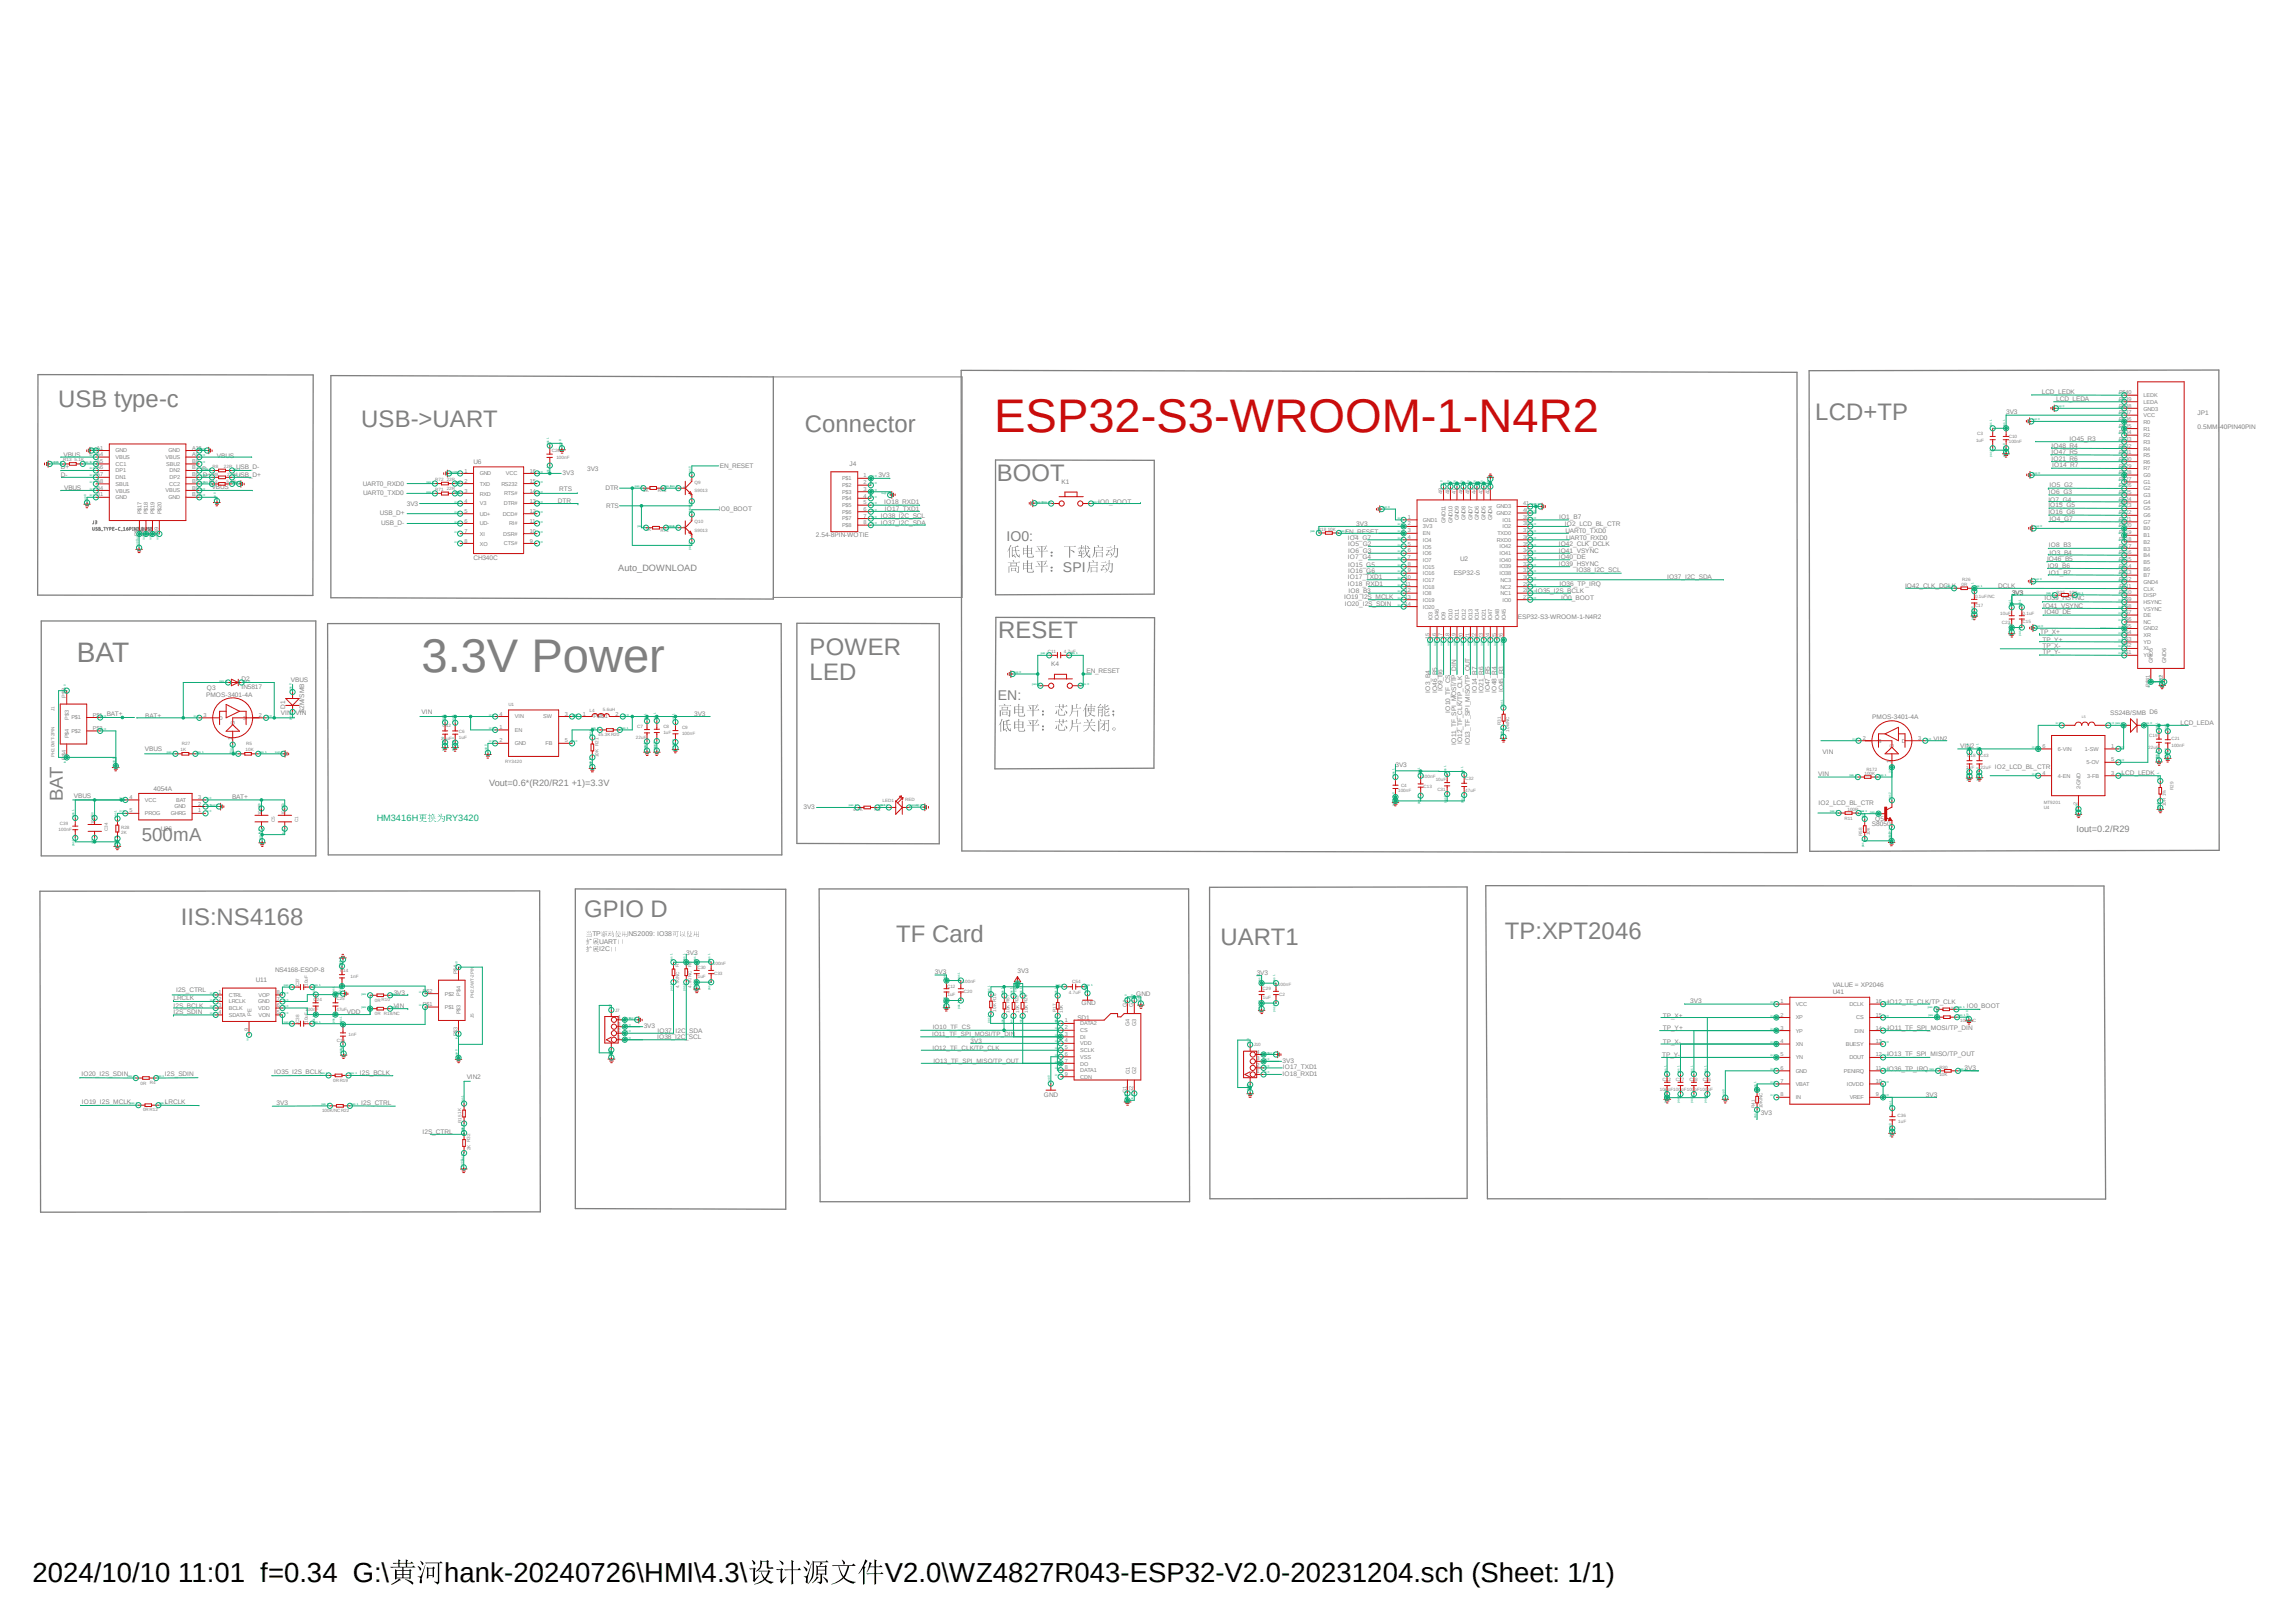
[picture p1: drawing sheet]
<svg xmlns="http://www.w3.org/2000/svg" width="297mm" height="210mm" viewBox="0 0 297 210" stroke-linecap="round" stroke-linejoin="round" font-family="sans-serif">
<defs><g id="words">
<text font-size="6.1" fill="#c90d0c" x="128.6" y="55.9">ESP32-S3-WROOM-1-N4R2</text>
<text font-size="6.1" fill="#808080" x="54.5" y="87">3.3V Power</text>
<text font-size="3.6" fill="#808080" x="9.9" y="85.6">BAT</text>
<g font-size="3.6">
<text x="4.2" y="204.7">2024/10/10</text>
<text x="23" y="204.7">11:01 f=0.34 G:\</text>
<text x="57.4" y="204.7">hank-20240726\HMI\4.3\</text>
<text x="114.5" y="204.7">V2.0\WZ4827R043-ESP32-V2.0-20231204.sch (Sheet: 1/1)</text>
</g>
<g font-size="3.1" fill="#808080">
<text x="7.5" y="52.7">USB type-c</text>
<text x="46.7" y="55.2">USB-&gt;UART</text>
<text x="104.1" y="55.8">Connector</text>
<text x="234.8" y="54.4">LCD+TP</text>
<text x="128.9" y="62.2">BOOT</text>
<text x="129.1" y="82.5">RESET</text>
<text x="104.7" y="84.7">POWER</text>
<text x="104.7" y="88">LED</text>
<text x="23.4" y="119.7">IIS:NS4168</text>
<text x="75.6" y="118.7">GPIO D</text>
<text x="115.9" y="121.9">TF Card</text>
<text x="157.9" y="122.3">UART1</text>
<text x="194.6" y="121.5">TP:XPT2046</text>
</g>
<g font-size="2.4" fill="#808080">
<text x="8.1" y="103.7" transform="rotate(-90 8.1 103.7)">BAT</text>
<text x="18.3" y="108.8">500mA</text>
</g>
<g font-size="1.8" fill="#808080">
<text x="130.2" y="70.1">IO0:</text>
<text x="137.5" y="74">SPI</text>
<text x="129.1" y="90.6">EN:</text>
</g>
<g font-size="1.2" fill="#808080">
<text x="80" y="73.9">Auto_DOWNLOAD</text>
<text x="63.3" y="101.6">Vout=0.6*(R20/R21 +1)=3.3V</text>
<text x="268.6" y="107.6">Iout=0.2/R29</text>
</g>
<g font-size="1.2" fill="#0dab76">
<text x="48.7" y="106.3">HM3416H</text>
<text x="57.7" y="106.3">RY3420</text>
</g>
<g font-size=".9" fill="#808080">
<text x="76.6" y="121.2">TP</text>
<text x="77.5" y="122.1">UART</text>
<text x="77.5" y="123.1">I2C</text>
<text x="81.3" y="121.2">NS2009: IO38</text>
</g>
<g font-size=".8" fill="#808080">
<text x="259.5" y="53.5">3V3</text>
<text x="264.1" y="51">LCD_LEDK</text>
<text x="266" y="51.9">LCD_LEDA</text>
<text x="284.3" y="53.7">JP1</text>
<text x="8.2" y="59.1">VBUS</text>
<text x="28.1" y="59.3">VBUS</text>
<text x="61.3" y="60">U6</text>
<text x="265.4" y="57.9">IO48_R4</text>
<text x="265.4" y="58.8">IO47_R5</text>
<text x="265.4" y="59.6">IO21_R6</text>
<text x="267.7" y="57.1">IO45_R3</text>
<text x="284.3" y="55.5">0.5MM-</text>
<text x="287.2" y="55.5">40PIN40PIN</text>
<text x="7.9" y="61.8">D-</text>
<text x="7.9" y="60.7">D+</text>
<text x="8.3" y="63.4">VBUS</text>
<text x="26.2" y="60.9">D-</text>
<text x="26.2" y="61.8">D+</text>
<text x="27.4" y="63.3">VBUS</text>
<text x="30.6" y="60.7">USB_D-</text>
<text x="30.6" y="61.7">USB_D+</text>
<text x="46.9" y="62.9">UART0_RXD0</text>
<text x="47" y="64.1">UART0_TXD0</text>
<text x="52.6" y="65.4">3V3</text>
<text x="72.2" y="65.1">DTR</text>
<text x="72.3" y="63.6">RTS</text>
<text x="72.8" y="61.5">3V3</text>
<text x="75.9" y="61">3V3</text>
<text x="78.3" y="63.4">DTR</text>
<text x="78.4" y="65.7">RTS</text>
<text x="93.1" y="60.5">EN_RESET</text>
<text x="109.9" y="60.3">J4</text>
<text x="113.6" y="61.8">3V3</text>
<text x="114.4" y="65.2">IO18_RXD1</text>
<text x="137.3" y="62.7">K1</text>
<text x="142.1" y="65.2">IO0_BOOT</text>
<text x="265" y="64.9">IO7_G4</text>
<text x="265" y="65.7">IO15_G5</text>
<text x="265" y="63.9">IO6_G3</text>
<text x="265.1" y="63">IO5_G2</text>
<text x="265.5" y="60.4">IO14_R7</text>
<text x="49.1" y="66.7">USB_D+</text>
<text x="49.3" y="67.9">USB_D-</text>
<text x="93" y="66.2">IO0_BOOT</text>
<text x="105.5" y="69.5">2.54-8PIN-WOTIE</text>
<text x="114" y="67">IO38_I2C_SCL</text>
<text x="114" y="67.9">IO37_I2C_SDA</text>
<text x="114.5" y="66.1">IO17_TXD1</text>
<text x="174" y="69.1">EN_RESET</text>
<text x="174.4" y="69.8">IO4_G7</text>
<text x="174.4" y="70.7">IO5_G2</text>
<text x="174.4" y="71.6">IO6_G3</text>
<text x="175.4" y="68">3V3</text>
<text x="201.6" y="71.5">IO41_VSYNC</text>
<text x="201.6" y="70.7">IO42_CLK_DCLK</text>
<text x="201.7" y="67.2">IO1_B7</text>
<text x="202.4" y="68.1">IO2_LCD_BL_CTR</text>
<text x="202.5" y="68.9">UART0_TXD0</text>
<text x="202.6" y="69.8">UART0_RXD0</text>
<text x="265" y="66.5">IO16_G6</text>
<text x="265" y="70.8">IO8_B3</text>
<text x="265.1" y="67.4">IO4_G7</text>
<text x="265.1" y="71.8">IO3_B4</text>
<text x="61.3" y="72.5">CH340C</text>
<text x="173.9" y="77.6">IO19_I2S_MCLK</text>
<text x="174.4" y="75">IO17_TXD1</text>
<text x="174.4" y="75.8">IO18_RXD1</text>
<text x="174.4" y="72.4">IO7_G4</text>
<text x="174.4" y="73.3">IO15_G5</text>
<text x="174.4" y="74.1">IO16_G6</text>
<text x="174.5" y="76.7">IO8_B3</text>
<text x="188" y="74.3">ESP32-S</text>
<text x="188.9" y="72.6">U2</text>
<text x="198.7" y="76.7">IO35_I2S_BCLK</text>
<text x="201.6" y="73.3">IO39_HSYNC</text>
<text x="201.6" y="72.4">IO40_DE</text>
<text x="201.7" y="75.9">IO36_TP_IRQ</text>
<text x="201.9" y="77.6">IO0_BOOT</text>
<text x="203.9" y="74">IO38_I2C_SCL</text>
<text x="215.6" y="74.9">IO37_I2C_SDA</text>
<text x="246.4" y="76.1">IO42_CLK_DCLK</text>
<text x="258.5" y="76">DCLK</text>
<text x="260.2" y="77">3V3</text>
<text x="264.5" y="77.6">IO39_HSYNC</text>
<text x="264.8" y="72.6">IO46_B5</text>
<text x="264.9" y="73.5">IO9_B6</text>
<text x="265" y="74.4">IO1_B7</text>
<text x="173.9" y="78.4">IO20_I2S_SDIN</text>
<text x="196.3" y="80.1">ESP32-S3-WROOM-1-N4R2</text>
<text x="263.9" y="82">TP_X+</text>
<text x="264.2" y="83.9">TP_X-</text>
<text x="264.2" y="83">TP_Y+</text>
<text x="264.3" y="78.7">IO41_VSYNC</text>
<text x="264.5" y="79.5">IO40_DE</text>
<text x="26.8" y="89.2">Q3</text>
<text x="31.2" y="89.1">IN5817</text>
<text x="31.2" y="88.1">D2</text>
<text x="37.6" y="88.2">VBUS</text>
<text x="136" y="86.2">K4</text>
<text x="140.5" y="87.1">EN_RESET</text>
<text x="185" y="89.6" transform="rotate(-90 185 89.6)">IO3_B4</text>
<text x="185.9" y="89.7" transform="rotate(-90 185.9 89.7)">IO46_B5</text>
<text x="186.6" y="89.5" transform="rotate(-90 186.6 89.5)">IO9_B6</text>
<text x="191.1" y="89.6" transform="rotate(-90 191.1 89.6)">IO14_R7</text>
<text x="191.9" y="89.7" transform="rotate(-90 191.9 89.7)">IO21_R6</text>
<text x="192.7" y="89.6" transform="rotate(-90 192.7 89.6)">IO47_R5</text>
<text x="193.6" y="89.6" transform="rotate(-90 193.6 89.6)">IO48_R4</text>
<text x="194.5" y="89.6" transform="rotate(-90 194.5 89.6)">IO45_R3</text>
<text x="264.2" y="84.7">TP_Y-</text>
<text x="13.8" y="92.6">BAT+</text>
<text x="18.8" y="92.9">BAT+</text>
<text x="26.7" y="90.1">PMOS-3401-4A</text>
<text x="36.3" y="92.5">VIN VIN</text>
<text x="36.9" y="91.7" transform="rotate(-90 36.9 91.7)">D1</text>
<text x="39.3" y="92.2" transform="rotate(-90 39.3 92.2)">S2M/SMB</text>
<text x="54.5" y="92.4">VIN</text>
<text x="89.8" y="92.6">3V3</text>
<text x="187.6" y="92.2" transform="rotate(-90 187.6 92.2)">IO10_TF_CS</text>
<text x="242.2" y="93">PMOS-3401-4A</text>
<text x="250.1" y="95.9">VIN2</text>
<text x="273" y="92.5">SS24B/SMB D6</text>
<text x="282.1" y="93.8">LCD_LEDA</text>
<text x="18.8" y="97.2">VBUS</text>
<text x="180.5" y="99.2">3V3</text>
<text x="188.4" y="96.4" transform="rotate(-90 188.4 96.4)">IO11_TF_SPI_MOSI/TP_DIN</text>
<text x="189.1" y="96.3" transform="rotate(-90 189.1 96.3)">IO12_TF_CLK/TP_CLK</text>
<text x="190.1" y="96.4" transform="rotate(-90 190.1 96.4)">IO13_TF_SPI_MISO/TP_OUT</text>
<text x="235.2" y="100.4">VIN</text>
<text x="235.8" y="97.5">VIN</text>
<text x="253.6" y="96.7">VIN2</text>
<text x="258.1" y="99.5">IO2_LCD_BL_CTR</text>
<text x="274.4" y="100.3">LCD_LEDK</text>
<text x="9.6" y="103.3">VBUS</text>
<text x="19.9" y="102.4">4054A</text>
<text x="20.8" y="107.5">U26</text>
<text x="30" y="103.4">BAT+</text>
<text x="103.9" y="104.7">3V3</text>
<text x="235.2" y="104.1">IO2_LCD_BL_CTR</text>
<text x="242.1" y="106.9">S8050</text>
<text x="242.6" y="106.2">Q5</text>
<text x="35.6" y="125.8">NS4168-ESOP-8</text>
<text x="88.8" y="123.5">3V3</text>
<text x="120.9" y="126">3V3</text>
<text x="131.6" y="125.9">3V3</text>
<text x="22.4" y="131.1">I2S_SDIN</text>
<text x="22.4" y="130.4">I2S_BCLK</text>
<text x="22.4" y="129.4">LRCLK</text>
<text x="22.8" y="128.4">I2S_CTRL</text>
<text x="33.1" y="127">U11</text>
<text x="44.9" y="131.1">VDD</text>
<text x="50.9" y="128.7">3V3</text>
<text x="50.9" y="130.5">VIN</text>
<text x="139.4" y="132">SD1</text>
<text x="139.9" y="130.1">GND</text>
<text x="147" y="128.9">GND</text>
<text x="162.6" y="126.2">3V3</text>
<text x="215.1" y="131.7">TP_X+</text>
<text x="218.7" y="129.8">3V3</text>
<text x="237.1" y="127.7">VALUE = XP2046</text>
<text x="237.1" y="128.6">U41</text>
<text x="244.2" y="129.9">IO12_TF_CLK/TP_CLK</text>
<text x="254.4" y="130.5">IO0_BOOT</text>
<text x="83.3" y="133.1">3V3</text>
<text x="85" y="134.5">IO38_I2C_SCL</text>
<text x="85" y="133.6">IO37_I2C_SDA</text>
<text x="120.6" y="134.1">IO11_TF_SPI_MOSI/TP_DIN</text>
<text x="120.6" y="135.8">IO12_TF_CLK/TP_CLK</text>
<text x="120.6" y="133.1">IO10_TF_CS</text>
<text x="120.7" y="137.5">IO13_TF_SPI_MISO/TP_OUT</text>
<text x="125.6" y="134.9">3V3</text>
<text x="165.9" y="137.5">3V3</text>
<text x="215" y="136.8">TP_Y-</text>
<text x="215.1" y="135">TP_X-</text>
<text x="215.1" y="133.3">TP_Y+</text>
<text x="244.1" y="136.7">IO13_TF_SPI_MISO/TP_OUT</text>
<text x="244.2" y="133.3">IO11_TF_SPI_MOSI/TP_DIN</text>
<text x="10.5" y="139.2">IO20_I2S_SDIN</text>
<text x="10.6" y="142.9">IO19_I2S_MCLK</text>
<text x="21.3" y="139.3">I2S_SDIN</text>
<text x="21.3" y="142.8">LRCLK</text>
<text x="35.5" y="139">IO35_I2S_BCLK</text>
<text x="35.8" y="143">3V3</text>
<text x="46.6" y="139.1">I2S_BCLK</text>
<text x="46.7" y="143">I2S_CTRL</text>
<text x="60.4" y="139.6">VIN2</text>
<text x="135" y="141.9">GND</text>
<text x="165.9" y="139.2">IO18_RXD1</text>
<text x="165.9" y="138.3">IO17_TXD1</text>
<text x="244.1" y="138.5">IO36_TP_IRQ</text>
<text x="249.1" y="141.9">3V3</text>
<text x="254.1" y="138.4">3V3</text>
<text x="54.7" y="146.7">I2S_CTRL</text>
<text x="227.8" y="144.3">3V3</text>
</g>
<g font-size=".7" fill="#808080">
<text x="274.1" y="51">P$40</text>
<text x="274.1" y="52.7">P$38</text>
<text x="274.1" y="51.9">P$39</text>
<text x="274.1" y="53.6">P$37</text>
<text x="277.3" y="51.4">LEDK</text>
<text x="277.3" y="53.1">GND3</text>
<text x="277.3" y="52.2">LEDA</text>
<text x="277.3" y="54">VCC</text>
<text x="12.5" y="58.2">A1</text>
<text x="12.5" y="59.1">A4</text>
<text x="12.5" y="59.9">A5</text>
<text x="14.9" y="58.5">GND</text>
<text x="14.9" y="59.4">VBUS</text>
<text x="21.4" y="59.4">VBUS</text>
<text x="21.8" y="58.5">GND</text>
<text x="24.8" y="59.9">B8</text>
<text x="24.8" y="59.1">A9</text>
<text x="24.8" y="58.2">A12</text>
<text x="274.1" y="57">P$33</text>
<text x="274.1" y="56.2">P$34</text>
<text x="274.1" y="59.6">P$30</text>
<text x="274.1" y="57.9">P$32</text>
<text x="274.1" y="54.4">P$36</text>
<text x="274.1" y="55.3">P$35</text>
<text x="274.1" y="58.8">P$31</text>
<text x="277.3" y="57.4">R3</text>
<text x="277.3" y="56.6">R2</text>
<text x="277.3" y="58.3">R4</text>
<text x="277.3" y="54.8">R0</text>
<text x="277.3" y="55.7">R1</text>
<text x="277.3" y="59.1">R5</text>
<text x="12.5" y="60.7">A6</text>
<text x="12.5" y="61.6">A7</text>
<text x="12.5" y="62.5">A8</text>
<text x="12.5" y="63.4">B4</text>
<text x="12.5" y="64.2">B1</text>
<text x="14.9" y="60.3">CC1</text>
<text x="14.9" y="61.1">DP1</text>
<text x="14.9" y="62">DN1</text>
<text x="14.9" y="62.9">SBU1</text>
<text x="14.9" y="63.8">VBUS</text>
<text x="14.9" y="64.6">GND</text>
<text x="21.4" y="63.7">VBUS</text>
<text x="21.5" y="60.3">SBU2</text>
<text x="21.8" y="64.6">GND</text>
<text x="21.9" y="62.9">CC2</text>
<text x="21.9" y="62">DP2</text>
<text x="21.9" y="61.1">DN2</text>
<text x="24.8" y="64.2">B12</text>
<text x="24.8" y="63.4">B9</text>
<text x="24.8" y="62.5">B5</text>
<text x="24.8" y="61.6">B6</text>
<text x="24.8" y="60.7">B7</text>
<text x="60.1" y="61.2">1</text>
<text x="60.1" y="62.4">2</text>
<text x="60.1" y="63.8">3</text>
<text x="60.1" y="65">4</text>
<text x="62.1" y="61.5">GND</text>
<text x="62.1" y="62.8">TXD</text>
<text x="62.1" y="64.1">RXD</text>
<text x="62.1" y="65.4">V3</text>
<text x="64.9" y="62.8">RS232</text>
<text x="65.2" y="65.4">DTR#</text>
<text x="65.2" y="64.1">RTS#</text>
<text x="65.4" y="61.5">VCC</text>
<text x="68.5" y="65">13</text>
<text x="68.5" y="63.8">14</text>
<text x="68.5" y="62.4">15</text>
<text x="68.5" y="61.2">16</text>
<text x="108.9" y="62.1">P$1</text>
<text x="108.9" y="63">P$2</text>
<text x="108.9" y="63.9">P$3</text>
<text x="108.9" y="64.7">P$4</text>
<text x="108.9" y="65.6">P$5</text>
<text x="111.7" y="61.8">1</text>
<text x="111.7" y="62.7">2</text>
<text x="111.7" y="63.5">3</text>
<text x="111.7" y="64.4">4</text>
<text x="111.7" y="65.2">5</text>
<text x="186.6" y="63.9" transform="rotate(-90 186.6 63.9)">49</text>
<text x="187.5" y="63.9" transform="rotate(-90 187.5 63.9)">48</text>
<text x="188.3" y="63.9" transform="rotate(-90 188.3 63.9)">47</text>
<text x="189.2" y="63.9" transform="rotate(-90 189.2 63.9)">46</text>
<text x="190.1" y="63.9" transform="rotate(-90 190.1 63.9)">45</text>
<text x="190.9" y="63.9" transform="rotate(-90 190.9 63.9)">44</text>
<text x="191.8" y="63.9" transform="rotate(-90 191.8 63.9)">43</text>
<text x="192.7" y="63.9" transform="rotate(-90 192.7 63.9)">42</text>
<text x="193.6" y="65.8">GND3</text>
<text x="197" y="65.4">41</text>
<text x="274.1" y="64">P$25</text>
<text x="274.1" y="64.8">P$24</text>
<text x="274.1" y="65.7">P$23</text>
<text x="274.1" y="63.1">P$26</text>
<text x="274.1" y="62.2">P$27</text>
<text x="274.1" y="60.5">P$29</text>
<text x="274.1" y="61.3">P$28</text>
<text x="277.3" y="64.3">G3</text>
<text x="277.3" y="65.2">G4</text>
<text x="277.3" y="63.5">G2</text>
<text x="277.3" y="60">R6</text>
<text x="277.3" y="62.6">G1</text>
<text x="277.3" y="60.9">R7</text>
<text x="277.3" y="61.7">G0</text>
<text x="17.9" y="69.4" transform="rotate(-90 17.9 69.4)">P$6</text>
<text x="18.3" y="66.5" transform="rotate(-90 18.3 66.5)">P$17</text>
<text x="18.8" y="69.4" transform="rotate(-90 18.8 69.4)">P$7</text>
<text x="19.1" y="66.5" transform="rotate(-90 19.1 66.5)">P$18</text>
<text x="19.6" y="69.4" transform="rotate(-90 19.6 69.4)">P$8</text>
<text x="20" y="66.5" transform="rotate(-90 20 66.5)">P$19</text>
<text x="20.5" y="69.4" transform="rotate(-90 20.5 69.4)">P$9</text>
<text x="20.9" y="66.5" transform="rotate(-90 20.9 66.5)">P$20</text>
<text x="60.1" y="66.3">5</text>
<text x="60.1" y="67.6">6</text>
<text x="60.1" y="68.9">7</text>
<text x="60.1" y="70.2">8</text>
<text x="62.1" y="66.7">UD+</text>
<text x="62.1" y="68">UD-</text>
<text x="62.1" y="69.3">XI</text>
<text x="62.1" y="70.6">XO</text>
<text x="65" y="66.7">DCD#</text>
<text x="65.1" y="69.3">DSR#</text>
<text x="65.2" y="70.6">CTS#</text>
<text x="65.9" y="68">RI#</text>
<text x="68.5" y="70.2">9</text>
<text x="68.5" y="68.9">10</text>
<text x="68.5" y="67.6">11</text>
<text x="68.5" y="66.3">12</text>
<text x="108.9" y="66.5">P$6</text>
<text x="108.9" y="67.3">P$7</text>
<text x="108.9" y="68.2">P$8</text>
<text x="111.7" y="66.1">6</text>
<text x="111.7" y="67">7</text>
<text x="111.7" y="67.8">8</text>
<text x="182.1" y="67.1">1</text>
<text x="182.1" y="68">2</text>
<text x="182.1" y="68.9">3</text>
<text x="182.1" y="69.7">4</text>
<text x="182.1" y="70.6">5</text>
<text x="182.1" y="71.5">6</text>
<text x="184.1" y="67.5">GND1</text>
<text x="184.1" y="68.4">3V3</text>
<text x="184.1" y="69.3">EN</text>
<text x="184.1" y="70.1">IO4</text>
<text x="184.1" y="71">IO5</text>
<text x="184.1" y="71.8">IO6</text>
<text x="187" y="67.6" transform="rotate(-90 187 67.6)">GND11</text>
<text x="187.9" y="67.7" transform="rotate(-90 187.9 67.7)">GND10</text>
<text x="188.7" y="67.3" transform="rotate(-90 188.7 67.3)">GND9</text>
<text x="189.6" y="67.3" transform="rotate(-90 189.6 67.3)">GND8</text>
<text x="190.5" y="67.3" transform="rotate(-90 190.5 67.3)">GND7</text>
<text x="191.3" y="67.3" transform="rotate(-90 191.3 67.3)">GND6</text>
<text x="192.2" y="67.3" transform="rotate(-90 192.2 67.3)">GND5</text>
<text x="193" y="67.3" transform="rotate(-90 193 67.3)">GND4</text>
<text x="193.6" y="66.6">GND2</text>
<text x="193.6" y="70.1">RXD0</text>
<text x="193.7" y="69.2">TXD0</text>
<text x="194" y="71.8">IO41</text>
<text x="194" y="71">IO42</text>
<text x="194.4" y="68.4">IO2</text>
<text x="194.4" y="67.5">IO1</text>
<text x="197" y="71.5">34</text>
<text x="197" y="70.6">35</text>
<text x="197" y="69.7">36</text>
<text x="197" y="68.9">37</text>
<text x="197" y="68">38</text>
<text x="197" y="67.1">39</text>
<text x="197" y="66.3">40</text>
<text x="274.1" y="66.5">P$22</text>
<text x="274.1" y="67.4">P$21</text>
<text x="274.1" y="68.2">P$20</text>
<text x="274.1" y="69.1">P$19</text>
<text x="274.1" y="70">P$18</text>
<text x="274.1" y="70.9">P$17</text>
<text x="274.1" y="71.7">P$16</text>
<text x="277.3" y="66">G5</text>
<text x="277.3" y="66.9">G6</text>
<text x="277.3" y="67.8">G7</text>
<text x="277.3" y="68.6">B0</text>
<text x="277.3" y="69.5">B1</text>
<text x="277.3" y="70.4">B2</text>
<text x="277.3" y="71.2">B3</text>
<text x="181.7" y="74.9">10</text>
<text x="181.7" y="76.6">12</text>
<text x="181.7" y="77.5">13</text>
<text x="181.8" y="75.8">11</text>
<text x="182.1" y="72.3">7</text>
<text x="182.1" y="73.2">8</text>
<text x="182.1" y="74">9</text>
<text x="184.1" y="72.7">IO7</text>
<text x="184.1" y="73.6">IO15</text>
<text x="184.1" y="74.4">IO16</text>
<text x="184.1" y="75.3">IO17</text>
<text x="184.1" y="76.2">IO18</text>
<text x="184.1" y="77">IO8</text>
<text x="184.1" y="77.9">IO19</text>
<text x="194" y="74.4">IO38</text>
<text x="194" y="73.5">IO39</text>
<text x="194" y="72.7">IO40</text>
<text x="194.1" y="77">NC1</text>
<text x="194.1" y="76.2">NC2</text>
<text x="194.1" y="75.3">NC3</text>
<text x="194.4" y="77.9">IO0</text>
<text x="197" y="77.5">27</text>
<text x="197" y="76.6">28</text>
<text x="197" y="75.8">29</text>
<text x="197" y="74.9">30</text>
<text x="197" y="74">31</text>
<text x="197" y="73.2">32</text>
<text x="197" y="72.3">33</text>
<text x="274.1" y="72.6">P$15</text>
<text x="274.1" y="73.4">P$14</text>
<text x="274.1" y="74.3">P$13</text>
<text x="274.1" y="75.2">P$12</text>
<text x="274.1" y="76.9">P$10</text>
<text x="274.2" y="76">P$11</text>
<text x="274.5" y="77.8">P$9</text>
<text x="277.3" y="72.1">B4</text>
<text x="277.3" y="72.9">B5</text>
<text x="277.3" y="73.8">B6</text>
<text x="277.3" y="74.7">B7</text>
<text x="277.3" y="75.6">GND4</text>
<text x="277.3" y="76.4">CLK</text>
<text x="277.3" y="77.3">DISP</text>
<text x="181.7" y="78.4">14</text>
<text x="184.1" y="78.7">IO20</text>
<text x="184.9" y="82.6" transform="rotate(-90 184.9 82.6)">15</text>
<text x="185.3" y="80.3" transform="rotate(-90 185.3 80.3)">IO3</text>
<text x="185.8" y="82.6" transform="rotate(-90 185.8 82.6)">16</text>
<text x="186.1" y="80.3" transform="rotate(-90 186.1 80.3)">IO46</text>
<text x="186.6" y="82.6" transform="rotate(-90 186.6 82.6)">17</text>
<text x="187" y="80.3" transform="rotate(-90 187 80.3)">IO9</text>
<text x="187.5" y="82.6" transform="rotate(-90 187.5 82.6)">18</text>
<text x="187.9" y="80.3" transform="rotate(-90 187.9 80.3)">IO10</text>
<text x="188.3" y="82.6" transform="rotate(-90 188.3 82.6)">19</text>
<text x="188.7" y="80.3" transform="rotate(-90 188.7 80.3)">IO11</text>
<text x="189.2" y="82.6" transform="rotate(-90 189.2 82.6)">20</text>
<text x="189.6" y="80.3" transform="rotate(-90 189.6 80.3)">IO12</text>
<text x="190.1" y="82.6" transform="rotate(-90 190.1 82.6)">21</text>
<text x="190.5" y="80.3" transform="rotate(-90 190.5 80.3)">IO13</text>
<text x="190.9" y="82.6" transform="rotate(-90 190.9 82.6)">22</text>
<text x="191.3" y="80.3" transform="rotate(-90 191.3 80.3)">IO14</text>
<text x="191.8" y="82.6" transform="rotate(-90 191.8 82.6)">23</text>
<text x="192.2" y="80.3" transform="rotate(-90 192.2 80.3)">IO21</text>
<text x="192.7" y="82.6" transform="rotate(-90 192.7 82.6)">24</text>
<text x="193" y="80.3" transform="rotate(-90 193 80.3)">IO47</text>
<text x="193.5" y="82.6" transform="rotate(-90 193.5 82.6)">25</text>
<text x="193.9" y="80.3" transform="rotate(-90 193.9 80.3)">IO48</text>
<text x="194.4" y="82.6" transform="rotate(-90 194.4 82.6)">26</text>
<text x="194.8" y="80.3" transform="rotate(-90 194.8 80.3)">IO45</text>
<text x="274.5" y="81.2">P$5</text>
<text x="274.5" y="82.1">P$4</text>
<text x="274.5" y="82.9">P$3</text>
<text x="274.5" y="83.8">P$2</text>
<text x="274.5" y="78.6">P$8</text>
<text x="274.5" y="79.5">P$7</text>
<text x="274.5" y="80.3">P$6</text>
<text x="277.3" y="78.1">HSYNC</text>
<text x="277.3" y="81.6">GND2</text>
<text x="277.3" y="82.5">XR</text>
<text x="277.3" y="83.3">YD</text>
<text x="277.3" y="79">VSYNC</text>
<text x="277.3" y="79.8">DE</text>
<text x="277.3" y="80.7">NC</text>
<text x="274.5" y="84.7">P$1</text>
<text x="277.3" y="84.2">XL</text>
<text x="277.3" y="85">YU</text>
<text x="278.1" y="88.9" transform="rotate(-90 278.1 88.9)">P$41</text>
<text x="278.5" y="85.7" transform="rotate(-90 278.5 85.7)">GND5</text>
<text x="279.8" y="88.9" transform="rotate(-90 279.8 88.9)">P$42</text>
<text x="280.2" y="85.7" transform="rotate(-90 280.2 85.7)">GND6</text>
<text x="8.5" y="90.3" transform="rotate(-90 8.5 90.3)">P$3</text>
<text x="8.9" y="95.5" transform="rotate(-90 8.9 95.5)">P$4</text>
<text x="8.9" y="93.1" transform="rotate(-90 8.9 93.1)">P$3</text>
<text x="9.2" y="93.1">P$1</text>
<text x="9.2" y="94.8">P$2</text>
<text x="12" y="92.7">P$1</text>
<text x="12" y="94.4">P$2</text>
<text x="26.3" y="92.8">3</text>
<text x="28.3" y="93.1">D</text>
<text x="30" y="95.8" transform="rotate(-90 30 95.8)">1</text>
<text x="30.4" y="93.8" transform="rotate(-90 30.4 93.8)">G</text>
<text x="31.5" y="93.1">S</text>
<text x="33.5" y="92.8">2</text>
<text x="64.6" y="94.3">1</text>
<text x="64.6" y="92.6">4</text>
<text x="66.6" y="94.7">EN</text>
<text x="66.6" y="93">VIN</text>
<text x="70.3" y="93">SW</text>
<text x="73.1" y="92.6">3</text>
<text x="75.4" y="92.6">1</text>
<text x="76.8" y="92.9">P$P2$1</text>
<text x="79.6" y="92.6">2</text>
<text x="241" y="95.7">2</text>
<text x="248.1" y="95.7">3</text>
<text x="8.5" y="98.3" transform="rotate(-90 8.5 98.3)">P$4</text>
<text x="64.6" y="96.1">2</text>
<text x="66.6" y="96.4">GND</text>
<text x="70.6" y="96.4">FB</text>
<text x="73.1" y="96.1">5</text>
<text x="242.9" y="96.1">S</text>
<text x="244.6" y="98.7" transform="rotate(-90 244.6 98.7)">1</text>
<text x="245" y="96.8" transform="rotate(-90 245 96.8)">G</text>
<text x="246" y="96.1">D</text>
<text x="264.2" y="100.2">4</text>
<text x="264.2" y="96.8">6</text>
<text x="266.2" y="100.6">4-EN</text>
<text x="266.2" y="97.2">6-VIN</text>
<text x="269.7" y="97.2">1-SW</text>
<text x="269.9" y="98.9">5-OV</text>
<text x="270" y="100.6">3-FB</text>
<text x="273.1" y="96.8">1</text>
<text x="273.1" y="100.2">3</text>
<text x="273.1" y="98.5">5</text>
<text x="16.8" y="103.4">4</text>
<text x="16.8" y="105.1">5</text>
<text x="18.8" y="103.8">VCC</text>
<text x="18.8" y="105.5">PROG</text>
<text x="22.1" y="105.5">GHRG</text>
<text x="22.6" y="104.6">GND</text>
<text x="22.8" y="103.8">BAT</text>
<text x="25.7" y="105.1">1</text>
<text x="25.7" y="104.2">2</text>
<text x="25.7" y="103.4">3</text>
<text x="268.7" y="104.1" transform="rotate(-90 268.7 104.1)">2</text>
<text x="269.1" y="102.2" transform="rotate(-90 269.1 102.2)">2-GND</text>
<text x="28.3" y="128.6">1</text>
<text x="28.3" y="129.5">2</text>
<text x="28.3" y="130.3">3</text>
<text x="28.3" y="131.2">4</text>
<text x="29.6" y="129">CTRL</text>
<text x="29.6" y="129.8">LRCLK</text>
<text x="29.6" y="130.7">BCLK</text>
<text x="29.6" y="131.6">SDATA</text>
<text x="32.5" y="131.4" transform="rotate(-90 32.5 131.4)">PE</text>
<text x="33.4" y="130.7">VDD</text>
<text x="33.4" y="129.8">GND</text>
<text x="33.4" y="131.6">VON</text>
<text x="33.4" y="129">VOP</text>
<text x="35.8" y="131.2">5</text>
<text x="35.8" y="130.3">6</text>
<text x="35.8" y="129.5">7</text>
<text x="35.8" y="128.6">8</text>
<text x="54.7" y="130.2">P$1</text>
<text x="54.7" y="128.4">P$2</text>
<text x="57.5" y="130.6">P$1</text>
<text x="57.5" y="128.8">P$2</text>
<text x="59.2" y="126.1" transform="rotate(-90 59.2 126.1)">P$4</text>
<text x="59.6" y="131.2" transform="rotate(-90 59.6 131.2)">P$3</text>
<text x="59.6" y="128.9" transform="rotate(-90 59.6 128.9)">P$4</text>
<text x="79.9" y="131.8">4</text>
<text x="145.8" y="130.3" transform="rotate(-90 145.8 130.3)">G4</text>
<text x="146.6" y="130.3" transform="rotate(-90 146.6 130.3)">G3</text>
<text x="230.3" y="129.8">1</text>
<text x="230.3" y="131.5">2</text>
<text x="232.3" y="130.2">VCC</text>
<text x="232.3" y="131.9">XP</text>
<text x="239.2" y="130.2">DCLK</text>
<text x="240.1" y="131.9">CS</text>
<text x="242.7" y="131.5">15</text>
<text x="242.7" y="129.8">16</text>
<text x="32.1" y="133.3" transform="rotate(-90 32.1 133.3)">9</text>
<text x="59.2" y="134.1" transform="rotate(-90 59.2 134.1)">P$3</text>
<text x="79.9" y="134.4">1</text>
<text x="79.9" y="133.6">2</text>
<text x="79.9" y="132.7">3</text>
<text x="137.8" y="132.3">1</text>
<text x="137.8" y="133.2">2</text>
<text x="137.8" y="134">3</text>
<text x="137.8" y="134.9">4</text>
<text x="137.8" y="135.8">5</text>
<text x="137.8" y="136.6">6</text>
<text x="137.8" y="137.5">7</text>
<text x="139.7" y="132.7">DATA2</text>
<text x="139.7" y="133.6">CS</text>
<text x="139.7" y="134.4">DI</text>
<text x="139.7" y="135.3">VDD</text>
<text x="139.7" y="136.1">SCLK</text>
<text x="139.7" y="137">VSS</text>
<text x="139.7" y="137.9">DO</text>
<text x="146.1" y="132.8" transform="rotate(-90 146.1 132.8)">G4</text>
<text x="147" y="132.8" transform="rotate(-90 147 132.8)">G3</text>
<text x="162.5" y="137.2">3</text>
<text x="162.5" y="136.3">4</text>
<text x="230.3" y="133.3">3</text>
<text x="230.3" y="135">4</text>
<text x="230.3" y="136.7">5</text>
<text x="232.3" y="133.6">YP</text>
<text x="232.3" y="135.3">XN</text>
<text x="232.3" y="137.1">YN</text>
<text x="238.8" y="135.3">BUESY</text>
<text x="239.2" y="137.1">DOUT</text>
<text x="239.9" y="133.6">DIN</text>
<text x="242.7" y="136.7">12</text>
<text x="242.7" y="135">13</text>
<text x="242.7" y="133.3">14</text>
<text x="137.8" y="138.3">8</text>
<text x="137.8" y="139.2">9</text>
<text x="139.7" y="138.7">DATA1</text>
<text x="139.7" y="139.6">CDN</text>
<text x="145.8" y="141.4" transform="rotate(-90 145.8 141.4)">G1</text>
<text x="146.1" y="139" transform="rotate(-90 146.1 139)">G1</text>
<text x="146.6" y="141.4" transform="rotate(-90 146.6 141.4)">G2</text>
<text x="147" y="139" transform="rotate(-90 147 139)">G2</text>
<text x="162.5" y="138.9">1</text>
<text x="162.5" y="138">2</text>
<text x="230.3" y="138.4">6</text>
<text x="230.3" y="140.2">7</text>
<text x="230.3" y="141.9">8</text>
<text x="232.3" y="138.8">GND</text>
<text x="232.3" y="140.5">VBAT</text>
<text x="232.3" y="142.2">IN</text>
<text x="238.5" y="138.8">PENIRQ</text>
<text x="238.9" y="140.5">IOVDD</text>
<text x="239.3" y="142.2">VREF</text>
<text x="242.7" y="141.9">9</text>
<text x="242.7" y="140.2">10</text>
<text x="242.7" y="138.4">11</text>
</g>
<g font-size=".6" fill="#808080">
<text x="8.2" y="59.6">R13</text>
<text x="9.7" y="59.6">5.1K</text>
<text x="71.4" y="58.5">C26</text>
<text x="72" y="59.4">100nF</text>
<text x="255.6" y="57.2">1uF</text>
<text x="255.8" y="56.3">C3</text>
<text x="259.8" y="57.4">100nF</text>
<text x="259.8" y="56.7">C10</text>
<text x="27.1" y="62.5">R14</text>
<text x="27.5" y="60.5">R8</text>
<text x="27.5" y="61.6">R9</text>
<text x="29" y="60.5">22R</text>
<text x="29.3" y="62.5">5.1K</text>
<text x="29.4" y="61.6">22R</text>
<text x="56.3" y="63.5">R71</text>
<text x="56.3" y="62.2">R72</text>
<text x="57.8" y="63.5">22R</text>
<text x="57.8" y="62.2">22R</text>
<text x="83.2" y="63.6">1K</text>
<text x="85.1" y="63.6">R75</text>
<text x="89.8" y="63.7">S9013</text>
<text x="89.8" y="62.6">Q9</text>
<text x="83.5" y="68.7">1K</text>
<text x="85.4" y="68.8">R74</text>
<text x="89.8" y="68.8">S9013</text>
<text x="89.8" y="67.7">Q10</text>
<text x="170.5" y="68.7">R18</text>
<text x="171.7" y="68.7">10K</text>
<text x="253.7" y="75.8">0R</text>
<text x="253.8" y="75.2">R26</text>
<text x="255.5" y="77.4">0.1uF/NC</text>
<text x="266" y="76.9">R25</text>
<text x="267.7" y="76.9">10K</text>
<text x="255.5" y="78.6">C17</text>
<text x="258.7" y="79.5">10uF</text>
<text x="259" y="80.7">C23</text>
<text x="261.6" y="79.5">0.1uF</text>
<text x="261.6" y="80.6">C15</text>
<text x="135.6" y="84.5">C11</text>
<text x="137.6" y="84.5">4.7uF</text>
<text x="7.1" y="92" transform="rotate(-90 7.1 92)">J1</text>
<text x="57.1" y="95.7">22uF</text>
<text x="57.2" y="94.1">C42</text>
<text x="59.4" y="95.6">1uF</text>
<text x="59.4" y="94.8">C6</text>
<text x="65.8" y="91.4">U1</text>
<text x="76.2" y="92.1">L4</text>
<text x="77.4" y="95.3">45.3KR20</text>
<text x="78" y="92">5.6uH</text>
<text x="82.3" y="95.7">22uF</text>
<text x="82.4" y="94.1">C7</text>
<text x="85.8" y="95">1uF</text>
<text x="85.8" y="94.1">C8</text>
<text x="88.2" y="95.2">100nF</text>
<text x="88.2" y="94.3">C9</text>
<text x="194.1" y="93.8" transform="rotate(-90 194.1 93.8)">R31</text>
<text x="195.2" y="94.7" transform="rotate(-90 195.2 94.7)">10k/NC</text>
<text x="278" y="95.4">C19</text>
<text x="280.9" y="95.7">C21</text>
<text x="7.1" y="98" transform="rotate(-90 7.1 98)">PH2.0WT-2PIN</text>
<text x="23.4" y="97.1">1K</text>
<text x="23.5" y="96.4">R27</text>
<text x="31.7" y="97.1">10K</text>
<text x="31.8" y="96.4">R5</text>
<text x="65.4" y="98.8">RY3420</text>
<text x="77.4" y="98" transform="rotate(-90 77.4 98)">10K R21</text>
<text x="181.2" y="101.8">C4</text>
<text x="184" y="100.7">100nF</text>
<text x="184.1" y="102">C13</text>
<text x="185.7" y="101.1">10uF</text>
<text x="189.5" y="101">C32</text>
<text x="241.2" y="100.3">100K</text>
<text x="241.4" y="99.7">R172</text>
<text x="254.3" y="99.5">1uF</text>
<text x="254.5" y="98">C18</text>
<text x="256.2" y="98">C43</text>
<text x="256.2" y="99.5">22uF</text>
<text x="277.9" y="96.9">22uF</text>
<text x="280.9" y="96.6">100nF</text>
<text x="7.6" y="107.6">100nF</text>
<text x="7.7" y="106.8">C39</text>
<text x="12.2" y="106.7" transform="rotate(-90 12.2 106.7)">10uF</text>
<text x="14" y="107.6" transform="rotate(-90 14 107.6)">C34</text>
<text x="15.7" y="107.9">2K</text>
<text x="15.7" y="107.3">R28</text>
<text x="33.8" y="105.5" transform="rotate(-90 33.8 105.5)">10uF</text>
<text x="35.6" y="106.3" transform="rotate(-90 35.6 106.3)">C5</text>
<text x="36.8" y="105.5" transform="rotate(-90 36.8 105.5)">10uF</text>
<text x="38.6" y="106.3" transform="rotate(-90 38.6 106.3)">C1</text>
<text x="110.4" y="104.9">4.7K</text>
<text x="113.1" y="105">R3</text>
<text x="114.2" y="103.7">LED1</text>
<text x="117.1" y="103.7">RED</text>
<text x="180.8" y="102.5">100nF</text>
<text x="185.9" y="102.3">C31</text>
<text x="189.5" y="102.4">47uF</text>
<text x="238.6" y="106.1">R11</text>
<text x="239" y="104.9">100R</text>
<text x="264.4" y="104">MT9201</text>
<text x="264.4" y="104.7">U4</text>
<text x="280.2" y="104.3" transform="rotate(-90 280.2 104.3)">10R 1%</text>
<text x="281.1" y="102.2" transform="rotate(-90 281.1 102.2)">R29</text>
<text x="240.9" y="108.2" transform="rotate(-90 240.9 108.2)">R58</text>
<text x="241.9" y="108.1" transform="rotate(-90 241.9 108.1)">10k</text>
<text x="44" y="125.8">C14</text>
<text x="87.8" y="125.1" transform="rotate(-90 87.8 125.1)">R7</text>
<text x="89.5" y="125.1" transform="rotate(-90 89.5 125.1)">R6</text>
<text x="90.2" y="125.4">C30</text>
<text x="92.2" y="124.8">100nF</text>
<text x="38.7" y="127.6" transform="rotate(-90 38.7 127.6)">C37</text>
<text x="39.5" y="130.8">100nF</text>
<text x="39.8" y="127.6" transform="rotate(-90 39.8 127.6)">10uF</text>
<text x="40.6" y="129.5">C24</text>
<text x="43.5" y="130.9">47uF</text>
<text x="43.5" y="129.4">C25</text>
<text x="45.3" y="126.6">1nF</text>
<text x="48.5" y="129.6">0R R10</text>
<text x="48.5" y="131.4">0R</text>
<text x="49.7" y="131.3">R18/NC</text>
<text x="61.3" y="131.7" transform="rotate(-90 61.3 131.7)">J5</text>
<text x="61.3" y="129.1" transform="rotate(-90 61.3 129.1)">PH2.0WT-2PIN</text>
<text x="79.6" y="130.9">J7</text>
<text x="87.8" y="127.9" transform="rotate(-90 87.8 127.9)">4.7K/NC</text>
<text x="89.5" y="127.8" transform="rotate(-90 89.5 127.8)">4.7K/NC</text>
<text x="90.3" y="126.5">1uF</text>
<text x="92.4" y="126.1">C33</text>
<text x="122.5" y="127.8">C12</text>
<text x="122.6" y="128.9">1uF</text>
<text x="124.5" y="127.2">100nF</text>
<text x="124.7" y="128.5">C20</text>
<text x="128.9" y="130.9" transform="rotate(-90 128.9 130.9)">10K R16</text>
<text x="130.6" y="131.1" transform="rotate(-90 130.6 131.1)">10K R67</text>
<text x="131.8" y="131.1" transform="rotate(-90 131.8 131.1)">10K R23</text>
<text x="133" y="131.1" transform="rotate(-90 133 131.1)">10K R24</text>
<text x="136.6" y="131" transform="rotate(-90 136.6 131)">R17</text>
<text x="137.5" y="131.1" transform="rotate(-90 137.5 131.1)">10K</text>
<text x="138.3" y="128.6">4.7uF</text>
<text x="138.7" y="127.2">C54</text>
<text x="163.3" y="128.1">C29</text>
<text x="163.4" y="129.2">1uF</text>
<text x="165.3" y="127.6">100nF</text>
<text x="165.5" y="128.8">C2</text>
<text x="250.2" y="130.7">R2</text>
<text x="250.3" y="132">R1</text>
<text x="252.3" y="130.7">0R</text>
<text x="38.7" y="132.4" transform="rotate(-90 38.7 132.4)">C38</text>
<text x="39.8" y="132.3" transform="rotate(-90 39.8 132.3)">10uF</text>
<text x="43.6" y="134.8">C16</text>
<text x="45.1" y="134">1nF</text>
<text x="162.2" y="135.4">J10</text>
<text x="253.6" y="132.3">10K/NC</text>
<text x="18.2" y="140.3">0R</text>
<text x="18.5" y="143.8">0RR12</text>
<text x="19.4" y="140.3">R4</text>
<text x="41.7" y="143.9">100K/NCR22</text>
<text x="43.1" y="140">0RR19</text>
<text x="214.7" y="141.1">100pF100pF100pF100pF</text>
<text x="215.1" y="139.8">C22</text>
<text x="216.8" y="139.8">C27</text>
<text x="218.5" y="139.8">C28</text>
<text x="220.3" y="139.8">C35</text>
<text x="227" y="143.4" transform="rotate(-90 227 143.4)">R41</text>
<text x="228" y="143.4" transform="rotate(-90 228 143.4)">10K/NC</text>
<text x="250.9" y="139.3">10K</text>
<text x="250.9" y="138.3">R30</text>
<text x="59.7" y="145.3" transform="rotate(-90 59.7 145.3)">R151K</text>
<text x="60.9" y="148.8" transform="rotate(-90 60.9 148.8)">2K R32</text>
<text x="245.4" y="144.6">C36</text>
<text x="245.5" y="145.3">1uF</text>
</g>
<text font-size=".5" fill="#808080" x="269.3" y="93">L5</text>
<g font-size=".4" fill="#0dab76">
<text x="266.1" y="52.7">sup 0</text>
<text x="274" y="51">io 0</text>
<text x="274" y="52.7">io 0</text>
<text x="274" y="51.9">io 0</text>
<text x="274" y="53.6">io 0</text>
<text x="6.6" y="59.9">suppa0s 1</text>
<text x="10.8" y="59.9">pas 1io 0</text>
<text x="11.6" y="58.2">ios0up 0</text>
<text x="11.6" y="59.1">io 0</text>
<text x="25.7" y="58.2">sup00</text>
<text x="25.9" y="59.9">io 0</text>
<text x="25.9" y="59.1">io 0</text>
<text x="25.9" y="58.2">io</text>
<text x="71" y="57.6" transform="rotate(-90 71 57.6)">pas 1</text>
<text x="72.6" y="57.9" transform="rotate(-90 72.6 57.9)">sup 0</text>
<text x="257.6" y="59.1" transform="rotate(-90 257.6 59.1)">pas 1</text>
<text x="257.6" y="55.3" transform="rotate(-90 257.6 55.3)">pas 1</text>
<text x="259.4" y="59.1" transform="rotate(-90 259.4 59.1)">pas s1up 0</text>
<text x="259.4" y="55.3" transform="rotate(-90 259.4 55.3)">pas 1</text>
<text x="262.9" y="54.4">sup 0</text>
<text x="274" y="57">io 0</text>
<text x="274" y="56.2">io 0</text>
<text x="274" y="59.6">io 0</text>
<text x="274" y="57.9">io 0</text>
<text x="274" y="54.4">io 0</text>
<text x="274" y="55.3">io 0</text>
<text x="274" y="58.8">io 0</text>
<text x="11.1" y="64.9" transform="rotate(-90 11.1 64.9)">sup 0</text>
<text x="11.6" y="60.7">io 0</text>
<text x="11.6" y="61.6">io 0</text>
<text x="11.6" y="62.5">io 0</text>
<text x="11.6" y="63.4">io 0</text>
<text x="11.6" y="64.2">io 0</text>
<text x="25.9" y="64.2">io 0</text>
<text x="25.9" y="63.4">io 0</text>
<text x="25.9" y="62.5">io pas 1</text>
<text x="25.9" y="61.6">io pas 1</text>
<text x="25.9" y="60.7">io pas 1</text>
<text x="26.3" y="62.5">0</text>
<text x="26.3" y="61.6">0</text>
<text x="26.3" y="60.7">0</text>
<text x="27.9" y="64.7" transform="rotate(-90 27.9 64.7)">su</text>
<text x="27.9" y="64.3" transform="rotate(-90 27.9 64.3)">p 0</text>
<text x="29.8" y="62.5">suppas0</text>
<text x="30.1" y="60.8">pas 1</text>
<text x="30.1" y="61.6">pas 1</text>
<text x="30.9" y="62.5">1</text>
<text x="55.2" y="63.8">pas 1</text>
<text x="55.2" y="62.4">pas 1</text>
<text x="58.2" y="61.2">supio00</text>
<text x="58.8" y="62.4">iopa0s 1</text>
<text x="58.8" y="63.8">iopa0s 1</text>
<text x="58.8" y="65">io 0</text>
<text x="69.6" y="65">io 0</text>
<text x="69.6" y="63.8">io 0</text>
<text x="69.6" y="62.4">io 0</text>
<text x="69.6" y="61.2">io 0</text>
<text x="71" y="61.3" transform="rotate(-90 71 61.3)">pas 1</text>
<text x="82.1" y="63">pas 1</text>
<text x="85.9" y="63">pas pas 0</text>
<text x="86.7" y="63">1</text>
<text x="89.4" y="65.2" transform="rotate(-90 89.4 65.2)">0</text>
<text x="89.4" y="61.3" transform="rotate(-90 89.4 61.3)">pas 0</text>
<text x="112.8" y="61.8">io 0</text>
<text x="112.8" y="62.7">io 0</text>
<text x="112.8" y="63.5">io 0</text>
<text x="112.8" y="64.4">io 0</text>
<text x="112.8" y="65.2">io 0</text>
<text x="114" y="63.9">sup 0</text>
<text x="133.9" y="65">sup 0pas 0</text>
<text x="141.3" y="65">pas 0</text>
<text x="178.8" y="65.7">sup 0</text>
<text x="186.6" y="62.8" transform="rotate(-90 186.6 62.8)">io 0</text>
<text x="187.5" y="62.8" transform="rotate(-90 187.5 62.8)">io 0</text>
<text x="188.3" y="62.8" transform="rotate(-90 188.3 62.8)">io 0</text>
<text x="189.2" y="62.8" transform="rotate(-90 189.2 62.8)">io 0</text>
<text x="190.1" y="62.8" transform="rotate(-90 190.1 62.8)">io 0</text>
<text x="190.9" y="62.8" transform="rotate(-90 190.9 62.8)">io 0</text>
<text x="191.8" y="62.8" transform="rotate(-90 191.8 62.8)">io 0</text>
<text x="192.7" y="63.1" transform="rotate(-90 192.7 63.1)">suiop00</text>
<text x="198.1" y="65.4">iou0p 0</text>
<text x="198.2" y="65.4">s</text>
<text x="262.9" y="61.3">sup 0</text>
<text x="274" y="64">io 0</text>
<text x="274" y="64.8">io 0</text>
<text x="274" y="65.7">io 0</text>
<text x="274" y="63.1">io 0</text>
<text x="274" y="62.2">io 0</text>
<text x="274" y="60.5">io 0</text>
<text x="274" y="61.3">io 0</text>
<text x="17.9" y="70.7" transform="rotate(-90 17.9 70.7)">sup 0io 0</text>
<text x="18.8" y="69.8" transform="rotate(-90 18.8 69.8)">io 0</text>
<text x="19.6" y="69.8" transform="rotate(-90 19.6 69.8)">io 0</text>
<text x="20.5" y="69.8" transform="rotate(-90 20.5 69.8)">io 0</text>
<text x="58.8" y="66.3">io 0</text>
<text x="58.8" y="67.6">io 0</text>
<text x="58.8" y="68.9">io 0</text>
<text x="58.8" y="70.2">io 0</text>
<text x="69.6" y="70.2">io 0</text>
<text x="69.6" y="68.9">io 0</text>
<text x="69.6" y="67.6">io 0</text>
<text x="69.6" y="66.3">io 0</text>
<text x="82.5" y="68.2">pas</text>
<text x="83.2" y="68.2">1</text>
<text x="86.3" y="68.2">papa1s 0</text>
<text x="86.7" y="68.2">s</text>
<text x="89.4" y="71.1" transform="rotate(-90 89.4 71.1)">pas</text>
<text x="89.4" y="70.4" transform="rotate(-90 89.4 70.4)">0</text>
<text x="89.4" y="66.4" transform="rotate(-90 89.4 66.4)">paspa0s</text>
<text x="112.8" y="66.1">io 0</text>
<text x="112.8" y="67">io 0</text>
<text x="112.8" y="67.8">io 0</text>
<text x="169.5" y="68.8">pas 1</text>
<text x="173.3" y="68.8">pas 1</text>
<text x="180.8" y="67.1">io 0</text>
<text x="180.8" y="68">io 0</text>
<text x="180.8" y="68.9">io 0</text>
<text x="180.8" y="69.7">io 0</text>
<text x="180.8" y="70.6">io 0</text>
<text x="180.8" y="71.5">io 0</text>
<text x="198.1" y="71.5">io 0</text>
<text x="198.1" y="70.6">io 0</text>
<text x="198.1" y="69.7">io 0</text>
<text x="198.1" y="68.9">io 0</text>
<text x="198.1" y="68">io 0</text>
<text x="198.1" y="67.1">io 0</text>
<text x="198.1" y="66.3">io 0</text>
<text x="263.2" y="68.2">sup 0</text>
<text x="274" y="66.5">io 0</text>
<text x="274" y="67.4">io 0</text>
<text x="274" y="68.2">io 0</text>
<text x="274" y="69.1">io 0</text>
<text x="274" y="70">io 0</text>
<text x="274" y="70.9">io 0</text>
<text x="274" y="71.7">io 0</text>
<text x="180.8" y="72.3">io 0</text>
<text x="180.8" y="73.2">io 0</text>
<text x="180.8" y="74">io 0</text>
<text x="180.8" y="74.9">io 0</text>
<text x="180.8" y="75.8">io 0</text>
<text x="180.8" y="76.6">io 0</text>
<text x="180.8" y="77.5">io 0</text>
<text x="198.1" y="77.5">io 0</text>
<text x="198.1" y="76.6">io 0</text>
<text x="198.1" y="75.8">io 0</text>
<text x="198.1" y="74.9">io 0</text>
<text x="198.1" y="74">io 0</text>
<text x="198.1" y="73.2">io 0</text>
<text x="198.1" y="72.3">io 0</text>
<text x="251.7" y="76">pas 1</text>
<text x="255.3" y="76.4" transform="rotate(-90 255.3 76.4)">pas 1</text>
<text x="255.5" y="76">pas 1</text>
<text x="263.1" y="75.1">sup 0</text>
<text x="264.7" y="76.9">pas 1</text>
<text x="268.5" y="76.9">pas 1</text>
<text x="274" y="77.8">io 0</text>
<text x="274" y="72.6">io 0</text>
<text x="274" y="73.4">io 0</text>
<text x="274" y="74.3">io 0</text>
<text x="274" y="75.2">io 0</text>
<text x="274" y="76">io 0</text>
<text x="274" y="76.9">io 0</text>
<text x="180.8" y="78.4">io 0</text>
<text x="184.9" y="83.6" transform="rotate(-90 184.9 83.6)">io 0</text>
<text x="185.8" y="83.6" transform="rotate(-90 185.8 83.6)">io 0</text>
<text x="186.6" y="83.6" transform="rotate(-90 186.6 83.6)">io 0</text>
<text x="187.5" y="83.6" transform="rotate(-90 187.5 83.6)">io 0</text>
<text x="188.3" y="83.6" transform="rotate(-90 188.3 83.6)">io 0</text>
<text x="189.2" y="83.6" transform="rotate(-90 189.2 83.6)">io 0</text>
<text x="190.1" y="83.6" transform="rotate(-90 190.1 83.6)">io 0</text>
<text x="190.9" y="83.6" transform="rotate(-90 190.9 83.6)">io 0</text>
<text x="191.8" y="83.6" transform="rotate(-90 191.8 83.6)">io 0</text>
<text x="192.7" y="83.6" transform="rotate(-90 192.7 83.6)">io 0</text>
<text x="193.5" y="83.6" transform="rotate(-90 193.5 83.6)">io 0</text>
<text x="194.4" y="83.6" transform="rotate(-90 194.4 83.6)">io 0</text>
<text x="255.3" y="80.2" transform="rotate(-90 255.3 80.2)">pas 1sup 0</text>
<text x="260.1" y="82.3" transform="rotate(-90 260.1 82.3)">pass1up 0</text>
<text x="260.1" y="78.5" transform="rotate(-90 260.1 78.5)">pas 1</text>
<text x="261.4" y="82.3" transform="rotate(-90 261.4 82.3)">pas 1</text>
<text x="261.4" y="78.5" transform="rotate(-90 261.4 78.5)">pas 1</text>
<text x="263.3" y="81.2">sup 0</text>
<text x="274" y="81.2">io 0</text>
<text x="274" y="82.1">io 0</text>
<text x="274" y="82.9">io 0</text>
<text x="274" y="83.8">io 0</text>
<text x="274" y="78.6">io 0</text>
<text x="274" y="79.5">io 0</text>
<text x="274" y="80.3">io 0</text>
<text x="8.5" y="89.2" transform="rotate(-90 8.5 89.2)">io 0</text>
<text x="28.4" y="88.2">pas 0</text>
<text x="31.4" y="88.2">pas 0</text>
<text x="37.7" y="89.4" transform="rotate(-90 37.7 89.4)">pas 0</text>
<text x="131.1" y="87.1">sup 0</text>
<text x="133.5" y="88.6">pas 0</text>
<text x="134.6" y="84.7">pas 1</text>
<text x="138.4" y="84.7">pas 1</text>
<text x="139.9" y="88.6">pas 0</text>
<text x="274" y="84.7">io 0</text>
<text x="278.1" y="89" transform="rotate(-90 278.1 89)">io 0</text>
<text x="279.6" y="88.3" transform="rotate(-90 279.6 88.3)">sup 0</text>
<text x="279.8" y="89" transform="rotate(-90 279.8 89)">io 0</text>
<text x="13.1" y="92.7">io 0</text>
<text x="13.1" y="94.4">io 0</text>
<text x="25.1" y="92.8">io 0</text>
<text x="34.5" y="92.8">io 0</text>
<text x="37.7" y="93.2" transform="rotate(-90 37.7 93.2)">pa</text>
<text x="37.7" y="92.8" transform="rotate(-90 37.7 92.8)">s 0</text>
<text x="57.4" y="93.4" transform="rotate(-90 57.4 93.4)">pas</text>
<text x="57.4" y="92.6" transform="rotate(-90 57.4 92.6)">1</text>
<text x="58.8" y="93.4" transform="rotate(-90 58.8 93.4)">pas 1</text>
<text x="63.3" y="94.3">io 0</text>
<text x="63.3" y="92.6">io 0</text>
<text x="74.1" y="92.6">io 0</text>
<text x="76.5" y="95.3" transform="rotate(-90 76.5 95.3)">pas 1</text>
<text x="76.5" y="94.3">pas 1</text>
<text x="80.3" y="94.3">pas 1</text>
<text x="80.7" y="92.6">io 0</text>
<text x="83.6" y="93.2" transform="rotate(-90 83.6 93.2)">pas 1</text>
<text x="84.8" y="93.2" transform="rotate(-90 84.8 93.2)">pas 1</text>
<text x="87.2" y="93.3" transform="rotate(-90 87.2 93.3)">pas</text>
<text x="87.2" y="92.5" transform="rotate(-90 87.2 92.5)">1</text>
<text x="194.4" y="95.2" transform="rotate(-90 194.4 95.2)">sup 1</text>
<text x="194.4" y="95.2" transform="rotate(-90 194.4 95.2)">pas 0</text>
<text x="194.4" y="91.4" transform="rotate(-90 194.4 91.4)">pas 1</text>
<text x="239.6" y="95.7">io 0</text>
<text x="249.2" y="95.7">io 0</text>
<text x="265.9" y="93.7">io 0</text>
<text x="272.8" y="93.7">io 0 pas 0</text>
<text x="277.4" y="93.7">pas 0</text>
<text x="279.1" y="94.4" transform="rotate(-90 279.1 94.4)">pas 1</text>
<text x="280.3" y="94.5" transform="rotate(-90 280.3 94.5)">pas 1</text>
<text x="8.5" y="98.8" transform="rotate(-90 8.5 98.8)">io 0</text>
<text x="14.9" y="99" transform="rotate(-90 14.9 99)">sup 0</text>
<text x="21.6" y="97.4">pas 1</text>
<text x="25.4" y="97.4">pas 1</text>
<text x="29.7" y="97.4">pas 1</text>
<text x="30" y="97.1" transform="rotate(-90 30 97.1)">io 0</text>
<text x="33.5" y="97.4">pas 1</text>
<text x="35.6" y="97.4">sup 0</text>
<text x="57.4" y="97.2" transform="rotate(-90 57.4 97.2)">pas 1up 0</text>
<text x="57.4" y="96.4" transform="rotate(-90 57.4 96.4)">s</text>
<text x="58.8" y="97.2" transform="rotate(-90 58.8 97.2)">pas 1sup 0</text>
<text x="63" y="97.3" transform="rotate(-90 63 97.3)">sup 0</text>
<text x="63.3" y="96.1">io 0</text>
<text x="74.1" y="96.1">io 0</text>
<text x="76.5" y="99.1" transform="rotate(-90 76.5 99.1)">sap 0</text>
<text x="76.5" y="99.1" transform="rotate(-90 76.5 99.1)">pus 1</text>
<text x="83.6" y="97" transform="rotate(-90 83.6 97)">psausp 10</text>
<text x="84.8" y="97" transform="rotate(-90 84.8 97)">spuaps 01</text>
<text x="87.2" y="97.1" transform="rotate(-90 87.2 97.1)">passu1p 0</text>
<text x="180.4" y="100.4" transform="rotate(-90 180.4 100.4)">pas 1</text>
<text x="183.6" y="100.2" transform="rotate(-90 183.6 100.2)">pas</text>
<text x="183.6" y="99.5" transform="rotate(-90 183.6 99.5)">1</text>
<text x="187.1" y="100" transform="rotate(-90 187.1 100)">pas 1</text>
<text x="189.3" y="100.2" transform="rotate(-90 189.3 100.2)">pa</text>
<text x="189.3" y="99.7" transform="rotate(-90 189.3 99.7)">s 1</text>
<text x="239.2" y="100.4">pas 1</text>
<text x="243" y="100.4">pas 1</text>
<text x="244.6" y="100" transform="rotate(-90 244.6 100)">io 0</text>
<text x="254.6" y="101" transform="rotate(-90 254.6 101)">pass1up 0</text>
<text x="254.6" y="97.2" transform="rotate(-90 254.6 97.2)">pas 1</text>
<text x="255.9" y="101" transform="rotate(-90 255.9 101)">pas s1up 0</text>
<text x="255.9" y="97.2" transform="rotate(-90 255.9 97.2)">pas 1</text>
<text x="262.9" y="100.2">io 0</text>
<text x="262.9" y="96.8">io 0</text>
<text x="274.2" y="96.8">io 0</text>
<text x="274.2" y="100.2">io 0</text>
<text x="274.2" y="98.5">io 0</text>
<text x="279.1" y="98.3" transform="rotate(-90 279.1 98.3)">pas 0</text>
<text x="279.1" y="98.3" transform="rotate(-90 279.1 98.3)">sup 1</text>
<text x="279.3" y="100.9" transform="rotate(-90 279.3 100.9)">pas</text>
<text x="279.3" y="100.2" transform="rotate(-90 279.3 100.2)">1</text>
<text x="280.3" y="98.3" transform="rotate(-90 280.3 98.3)">passu1p 0</text>
<text x="9.6" y="105.7" transform="rotate(-90 9.6 105.7)">pas 1</text>
<text x="12.1" y="105.7" transform="rotate(-90 12.1 105.7)">io 0</text>
<text x="15.1" y="105.8" transform="rotate(-90 15.1 105.8)">pas 1</text>
<text x="15.5" y="103.4">io 0</text>
<text x="15.5" y="105.1">io 0</text>
<text x="26.7" y="105.1">io 0</text>
<text x="26.7" y="104.2">io 0sup 0</text>
<text x="26.7" y="103.4">io 0</text>
<text x="33.7" y="104.5" transform="rotate(-90 33.7 104.5)">io 0</text>
<text x="36.7" y="107.9" transform="rotate(-90 36.7 107.9)">io 0</text>
<text x="36.7" y="104.5" transform="rotate(-90 36.7 104.5)">io 0</text>
<text x="109.8" y="104.4">pas 1</text>
<text x="113.6" y="104.4">papsas1</text>
<text x="114.7" y="104.4">0</text>
<text x="117.7" y="104.4">pass0up 0</text>
<text x="180.4" y="104.2" transform="rotate(-90 180.4 104.2)">pas s1up 0</text>
<text x="183.6" y="104.1" transform="rotate(-90 183.6 104.1)">pa</text>
<text x="183.6" y="103.6" transform="rotate(-90 183.6 103.6)">s 1</text>
<text x="187.1" y="103.8" transform="rotate(-90 187.1 103.8)">p</text>
<text x="187.1" y="103.6" transform="rotate(-90 187.1 103.6)">as 1</text>
<text x="189.3" y="103.9" transform="rotate(-90 189.3 103.9)">pas 1</text>
<text x="236.7" y="105.1">pas 1</text>
<text x="240.5" y="105.1">pas 1</text>
<text x="241.1" y="105.9" transform="rotate(-90 241.1 105.9)">pas 1</text>
<text x="241.9" y="105.2">pas 1</text>
<text x="244.6" y="107.9" transform="rotate(-90 244.6 107.9)">0</text>
<text x="244.6" y="103.5" transform="rotate(-90 244.6 103.5)">pas 2</text>
<text x="268.7" y="105.4" transform="rotate(-90 268.7 105.4)">io s0up 0</text>
<text x="279.3" y="104.7" transform="rotate(-90 279.3 104.7)">passup 0</text>
<text x="279.3" y="104" transform="rotate(-90 279.3 104)">1</text>
<text x="9.6" y="109.5" transform="rotate(-90 9.6 109.5)">pas 1</text>
<text x="12.1" y="109.2" transform="rotate(-90 12.1 109.2)">io</text>
<text x="12.1" y="108.8" transform="rotate(-90 12.1 108.8)">0</text>
<text x="15.1" y="109.6" transform="rotate(-90 15.1 109.6)">pas</text>
<text x="15.1" y="109.2" transform="rotate(-90 15.1 109.2)">su1p 0</text>
<text x="33.8" y="108.7" transform="rotate(-90 33.8 108.7)">sup i0o 0</text>
<text x="241.1" y="109.6" transform="rotate(-90 241.1 109.6)">pas 1</text>
<text x="244.6" y="108.7" transform="rotate(-90 244.6 108.7)">suppas 3</text>
<text x="44.1" y="124.9" transform="rotate(-90 44.1 124.9)">pas 1</text>
<text x="44.2" y="125.3" transform="rotate(-90 44.2 125.3)">sup 0</text>
<text x="59.2" y="125" transform="rotate(-90 59.2 125)">io 0</text>
<text x="87" y="124.4" transform="rotate(-90 87 124.4)">pas 1</text>
<text x="88.6" y="124.4" transform="rotate(-90 88.6 124.4)">pas 1</text>
<text x="90" y="124.4" transform="rotate(-90 90 124.4)">pas 1</text>
<text x="91.9" y="124.4" transform="rotate(-90 91.9 124.4)">pas 1</text>
<text x="27.2" y="128.6">io 0</text>
<text x="27.2" y="129.5">io 0</text>
<text x="27.2" y="130.3">io 0</text>
<text x="27.2" y="131.2">io 0</text>
<text x="36.7" y="131.2">io 0</text>
<text x="36.7" y="130.3">io 0</text>
<text x="36.7" y="129.5">io 0</text>
<text x="36.7" y="128.6">io 0</text>
<text x="36.7" y="127.6">pas 1</text>
<text x="40.5" y="127.6">pas 1</text>
<text x="40.7" y="128.6" transform="rotate(-90 40.7 128.6)">pas 1</text>
<text x="43.3" y="128.6" transform="rotate(-90 43.3 128.6)">pas 1</text>
<text x="43.3" y="128.4">sup 0</text>
<text x="44.1" y="128.7" transform="rotate(-90 44.1 128.7)">pas 1</text>
<text x="46.8" y="128.7">pas 1</text>
<text x="46.8" y="130.4">pas 1</text>
<text x="50.6" y="128.7">pas 1</text>
<text x="50.6" y="130.4">pas 1</text>
<text x="54.2" y="130.2">io 0</text>
<text x="54.2" y="128.4">io 0</text>
<text x="79" y="130.6" transform="rotate(-90 79 130.6)">io 0</text>
<text x="80.9" y="131.8">io s0up 0</text>
<text x="87" y="128.2" transform="rotate(-90 87 128.2)">pas 1</text>
<text x="88.6" y="128.2" transform="rotate(-90 88.6 128.2)">pas 1</text>
<text x="90" y="128.2" transform="rotate(-90 90 128.2)">passu1p 0</text>
<text x="91.9" y="128.1" transform="rotate(-90 91.9 128.1)">pas 1</text>
<text x="122.3" y="130.6" transform="rotate(-90 122.3 130.6)">passu1p 0</text>
<text x="122.3" y="126.7" transform="rotate(-90 122.3 126.7)">pas 1</text>
<text x="124.2" y="130.6" transform="rotate(-90 124.2 130.6)">pas 1</text>
<text x="124.2" y="126.7" transform="rotate(-90 124.2 126.7)">pas 1</text>
<text x="128.1" y="128.5" transform="rotate(-90 128.1 128.5)">pas 1</text>
<text x="129.8" y="128.7" transform="rotate(-90 129.8 128.7)">pas 1</text>
<text x="131" y="128.7" transform="rotate(-90 131 128.7)">pas 1</text>
<text x="131.5" y="128.4" transform="rotate(-90 131.5 128.4)">sup 0</text>
<text x="132.2" y="128.7" transform="rotate(-90 132.2 128.7)">pas 1</text>
<text x="136.6" y="127.6">pas 1</text>
<text x="136.7" y="128.7" transform="rotate(-90 136.7 128.7)">pas 1</text>
<text x="140.4" y="127.6">pas 1</text>
<text x="140.5" y="128.4" transform="rotate(-90 140.5 128.4)">sup 0</text>
<text x="145.8" y="129.3" transform="rotate(-90 145.8 129.3)">io 0</text>
<text x="146.6" y="129.3" transform="rotate(-90 146.6 129.3)">io 0</text>
<text x="147.4" y="129.7" transform="rotate(-90 147.4 129.7)">sup 0</text>
<text x="163.1" y="130.9" transform="rotate(-90 163.1 130.9)">passu1p 0</text>
<text x="163.1" y="127.1" transform="rotate(-90 163.1 127.1)">pas 1</text>
<text x="164.9" y="130.9" transform="rotate(-90 164.9 130.9)">pas 1</text>
<text x="164.9" y="127.1" transform="rotate(-90 164.9 127.1)">pas 1</text>
<text x="229" y="129.8">io 0</text>
<text x="229" y="131.5">io 0</text>
<text x="243.7" y="131.5">io 0</text>
<text x="243.7" y="129.8">io 0</text>
<text x="249.4" y="130.5">pas 1</text>
<text x="249.5" y="131.5">pas 1</text>
<text x="253.2" y="130.5">pas 1</text>
<text x="253.3" y="131.5">pas 1</text>
<text x="254.6" y="131.7" transform="rotate(-90 254.6 131.7)">sup 0</text>
<text x="32.1" y="134.7" transform="rotate(-90 32.1 134.7)">io 0</text>
<text x="36.7" y="132.3">pas 1</text>
<text x="40.5" y="132.3">pas 1</text>
<text x="40.7" y="132.4" transform="rotate(-90 40.7 132.4)">pas 1</text>
<text x="43.3" y="132.4" transform="rotate(-90 43.3 132.4)">pas 1</text>
<text x="44.2" y="136.2" transform="rotate(-90 44.2 136.2)">psausp 10</text>
<text x="44.2" y="132.4" transform="rotate(-90 44.2 132.4)">pas 1</text>
<text x="59.2" y="136.7" transform="rotate(-90 59.2 136.7)">sup 0</text>
<text x="59.2" y="134.5" transform="rotate(-90 59.2 134.5)">io 0</text>
<text x="79" y="136.7" transform="rotate(-90 79 136.7)">sioup00</text>
<text x="80.9" y="134.4">io 0</text>
<text x="80.9" y="133.6">io 0</text>
<text x="80.9" y="132.7">io 0</text>
<text x="128.1" y="132.3" transform="rotate(-90 128.1 132.3)">pas 1</text>
<text x="129.8" y="132.5" transform="rotate(-90 129.8 132.5)">pas 1</text>
<text x="131" y="132.5" transform="rotate(-90 131 132.5)">p</text>
<text x="131" y="132.3" transform="rotate(-90 131 132.3)">as 1</text>
<text x="132.2" y="132.5" transform="rotate(-90 132.2 132.5)">pas 1</text>
<text x="136.5" y="132.3">io</text>
<text x="136.5" y="133.2">io</text>
<text x="136.5" y="134">io</text>
<text x="136.5" y="134.9">io</text>
<text x="136.5" y="135.8">io</text>
<text x="136.5" y="136.6">io</text>
<text x="136.5" y="137.5">io</text>
<text x="136.7" y="132.5" transform="rotate(-90 136.7 132.5)">pas 1</text>
<text x="136.9" y="132.3">0</text>
<text x="136.9" y="133.2">0</text>
<text x="136.9" y="134">0</text>
<text x="136.9" y="134.9">0</text>
<text x="136.9" y="135.8">0</text>
<text x="136.9" y="136.6">0</text>
<text x="136.9" y="137.5">0</text>
<text x="161.6" y="135" transform="rotate(-90 161.6 135)">io 0</text>
<text x="163.6" y="137.2">io 0</text>
<text x="163.6" y="136.3">io s0up 0</text>
<text x="229" y="133.3">io 0</text>
<text x="229" y="135">io 0</text>
<text x="229" y="136.7">io 0</text>
<text x="243.7" y="136.7">io 0</text>
<text x="243.7" y="135">io 0</text>
<text x="243.7" y="133.3">io 0</text>
<text x="16.5" y="139.4">pas 1</text>
<text x="16.8" y="142.9">pas 1</text>
<text x="20.3" y="139.4">pas 1</text>
<text x="20.6" y="142.9">pas 1</text>
<text x="41.4" y="139">pas 1</text>
<text x="41.6" y="143">pas 1</text>
<text x="45.2" y="139">pas 1</text>
<text x="45.4" y="143">pas 1</text>
<text x="59.9" y="142.7" transform="rotate(-90 59.9 142.7)">pas 1</text>
<text x="135.8" y="140.1" transform="rotate(-90 135.8 140.1)">sup 0</text>
<text x="136.5" y="138.3">io</text>
<text x="136.5" y="139.2">io 0</text>
<text x="136.9" y="138.3">0</text>
<text x="145.8" y="142.2" transform="rotate(-90 145.8 142.2)">sup 0</text>
<text x="145.8" y="142.2" transform="rotate(-90 145.8 142.2)">io 0</text>
<text x="146.6" y="142.2" transform="rotate(-90 146.6 142.2)">io 0</text>
<text x="161.6" y="141.2" transform="rotate(-90 161.6 141.2)">siop00</text>
<text x="161.6" y="141" transform="rotate(-90 161.6 141)">u</text>
<text x="163.6" y="138.9">io 0</text>
<text x="163.6" y="138">io 0</text>
<text x="215.6" y="142.7" transform="rotate(-90 215.6 142.7)">pas s</text>
<text x="215.6" y="141.9" transform="rotate(-90 215.6 141.9)">1up 0</text>
<text x="215.6" y="138.9" transform="rotate(-90 215.6 138.9)">pas 1</text>
<text x="217.3" y="142.7" transform="rotate(-90 217.3 142.7)">pas 1</text>
<text x="217.3" y="138.9" transform="rotate(-90 217.3 138.9)">pas 1</text>
<text x="219" y="142.7" transform="rotate(-90 219 142.7)">pas 1</text>
<text x="219" y="138.9" transform="rotate(-90 219 138.9)">pas 1</text>
<text x="220.7" y="142.7" transform="rotate(-90 220.7 142.7)">pas 1</text>
<text x="220.7" y="138.9" transform="rotate(-90 220.7 138.9)">pas 1</text>
<text x="223.1" y="141.9" transform="rotate(-90 223.1 141.9)">sup 0</text>
<text x="227.2" y="140.9" transform="rotate(-90 227.2 140.9)">pas 1</text>
<text x="229" y="138.4">io 0</text>
<text x="229" y="140.2">io 0</text>
<text x="229" y="141.9">io 0</text>
<text x="243.7" y="141.9">io 0</text>
<text x="243.7" y="140.2">io 0</text>
<text x="243.7" y="138.4">io 0</text>
<text x="244.7" y="143.3" transform="rotate(-90 244.7 143.3)">pas 1</text>
<text x="249.6" y="138.4">pas 1</text>
<text x="253.4" y="138.4">pas 1</text>
<text x="59.9" y="146.5" transform="rotate(-90 59.9 146.5)">pas 1</text>
<text x="227.2" y="144.7" transform="rotate(-90 227.2 144.7)">pas 1</text>
<text x="244.7" y="147.1" transform="rotate(-90 244.7 147.1)">pas 1sup 0</text>
<text x="59.9" y="151" transform="rotate(-90 59.9 151)">supp0as 1</text>
</g>
<g font-size=".3" fill="#0dab76">
<text x="88.4" y="63.2">B</text>
<text x="89.3" y="62.3">C</text>
<text x="89.3" y="64.2">E</text>
<text x="88.4" y="68.3">B</text>
<text x="89.3" y="67.4">C</text>
<text x="89.3" y="69.3">E</text>
</g>
</g></defs>
<g fill="#000">
<path d="M51.7 202.3v.4h.8v-.4zM51.3 203.2v.5h.7v-.5zM52.2 203.2v.5h.8v-.5zM51.3 203.8v.3h.7v-.3zM52.2 203.8v.3h.8v-.3zM50.8 202.2h.7v-.4l.3 .1-.1 .1v.2h.8v-.4l.3 .1-.1 .1v.2h.4l.2-.1 .2 .2h-.8v.4h.6l.2-.1 .3 .2h-1.6v.4h.7l.1-.2 .3 .2-.2 .1v1h-.1v-.1h-1.7v.1l-.2 .1v-1.4l.2 .2h.7v-.4l-1.4 .1-.1-.2h1v-.4l-.6 .1zM50.6 205l1-.7 .3 .2h-.2l-.8 .5-.3 .1zM52.4 204.3l.9 .4 .2 .2-.1 .1h-.1zM55 202.2h1.9l.1-.2 .3 .3h-.5v2.4l-.1 .3h-.1l-.5-.3 .5-.1v-2.3h-1.5zM55.2 202.7l.2 .2h.5l.2-.2 .2 .2-.2 .1v1l-.1 .1v-.2h-.6v.3l-.2 .1zM55.4 202.9v.9h.6v-.9zM55 202.5a6.1 6.1 0 0 0-.4 2.3h-.3a.71 .71 0 0 0-.1-.7l-.2-.1h.4l.1-.2zM54 202.6a.49 .49 0 0 1 .5 .5l-.2 .1zM54.3 201.9l.5 .4-.1 .2z"/>
<path d="M97.3 201.8l.4 .4v.2l-.2 .1zM96.9 202.9h.6v-.1l.3 .2-.1 .1v1.2l.5-.4-.6 .8-.2-.2 .1-.2v-1.3l-.5 .1zM98.5 203.3l.4 .9 .5-.9zM98.1 203.2h1.3v-.1l.3 .2-.1 .1-.5 .9 .4 .3 .6 .1-.3 .2-.9-.5a2.18 2.18 0 0 1-1.4 .6l.8-.3 .5-.4-.2-.5-.2-.5-.2 .1zM98.3 201.9l.8 .1 .2-.2 .2 .2-.1 .1v.7h.5l.1 .1-.1 .1a.53 .53 0 0 1-.7-.2v-.7h-.6a1.09 1.09 0 0 1-.9 1.2 1.32 1.32 0 0 0 .6-1.4zM100.8 201.9l.5 .3v.3zM100.4 203h.6l.1-.1 .2 .2-.1 .1v1.3l.5-.5-.6 .9-.2-.3 .1-1.5-.5 .1zM102.4 201.8l.3 .2-.1 .1v1h.6l.2-.2 .2 .3h-1v1.7l-.2 .1v-1.8h-.8l-.2-.1h1zM105.8 202.7v.4h.9v-.4zM105.8 203.2v.4h.9v-.4zM105.7 204l.2 .1-.8 .8zM106.5 204a.58 .58 0 0 1 .6 .7l-.1 .1zM105.1 201.9l.2 .2h1.5l.1-.2 .3 .2h-1l.2 .2-.4 .3h.7l.1-.1 .2 .2-.1 .1v1h-.2v-.1h-.4v1.1l-.3 .2-.3-.3h.3l.1-.1v-.9h-.3v.1l-.2 .1v-1.4l.4 .1 .1-.5h-.8v.3a3 3 0 0 1-.6 2.3l-.2 .3a3.9 3.9 0 0 0 .6-2.9zM104.9 202.3h.1a6.2 6.2 0 0 0-.5 2.5h-.1a.63 .63 0 0 1-.1-.6l-.3-.2h.3l.1-.2zM104 202.7l.4 .3v.2l-.1 .1zM104.3 201.9a.51 .51 0 0 1 .4 .4l-.2 .1zM108.9 201.8l.4 .3-.1 .3h-.1zM107.6 202.5h2.6l.2-.2 .3 .3h-.8l-.3 .8-.3 .7a2.93 2.93 0 0 0 1.4 .6l-.3 .2a2.46 2.46 0 0 1-1.3-.7l-.9 .6-.7 .2a3.5 3.5 0 0 0 1.5-.9l-.3-.7-.2-.8h-.8zM108.5 202.6l.3 .7 .3 .7 .5-1.4zM112.5 202.1l.3 .2-.2 .4h.5v-.9l.4 .1-.2 .1v.7h.4l.2-.2 .3 .3h-.9v.8h.6l.1-.2 .3 .3h-1v1.2l-.2 .2v-1.4h-.9l-.1-.1h1v-.8h-.6l-.4 .6 .2-.4zM111.9 201.8l.3 .2-.4 .6 .2 .2-.2 .1v2l-.2 .2v-2.2l-.6 .7 .6-1z"/>
</g>
<path d="M4.8 47.8l287.5 109.2M292.3 47.8l-287.5 109.2" fill="none" stroke="#fff" stroke-width=".13"/>
<g fill="none" stroke="#808080" stroke-width=".13">
<path d="M12 68.2l.1 .4h.1v-.4M12.6 68.3h-.2l.2 .2v.1h-.2M12.8 68.2l.2 .1-.1 .1 .1 .1v.1h-.2zM12.8 68.4h.1M13.1 68.7h.2M13.4 68.2h.2M13.5 68.2v.4M13.8 68.2l.1 .2M13.9 68.4v.2M14 68.2l-.1 .2M14.2 68.5h.2v-.3h-.2v.4M14.6 68.4h.1"/>
<path d="M14.8 68.2h-.2v.4h.2M14.9 68.5h.3M15.5 68.2l-.2 .1 .1 .3h.1M15.7 68.7h.1M16 68.6h.2M16 68.3l.1-.1v.4M16.4 68.4h.2v.1l-.2 .1zM16.6 68.2l-.2 .2M16.8 68.5h.1v-.3h-.1v.4M17.1 68.6h.1M17.1 68.2h.1M17.2 68.2v.4"/>
<path d="M17.6 68.2v.4l-.2-.4v.4M17.8 68.2h.2v.2h-.1M17.8 68.4h.1M17.9 68.4l.1 .2h-.2M18.2 68.7h.1M18.4 68.3l.1-.1v.4h-.1zM18.5 68.3l-.1 .2M18.8 68.2v.4l.2-.1v-.3M19.3 68.3l-.1-.1-.1 .2 .2 .2h-.2M19.5 68.2l.2 .1-.1 .1 .1 .1v.1h-.2zM19.5 68.4h.1"/>
</g>
<path d="M4.9 48.5h35.6v28.5h-35.6zM124.3 47.9l108.2 .3v62.1l-108.1-.2zM42.4 80.7h58.6l.1 29.9h-58.6zM156.5 114.8h33.3v40.3h-33.3z" fill="none" stroke="#808080" stroke-width=".17"/>
<g fill="#808080">
<path d="M130.9 70.8h.3l.5-.2 .1 .1-.4 .1v.4h.4l.1 .1h-.5l.1 .2 .1 .3 .2 .2 .1-.3v.4a.64 .64 0 0 1-.5-.8h-.4v.6l.3-.1-.4 .3zM131 70.9v.3h.3v-.4zM131.1 71.9l.3 .1v.2zM130.7 70.5l.2 .1-.3 .4h.1l-.1 1.1v.1v-1.1l-.3 .3zM132.3 70.8l.1 .1h.4v-.4l.2 .1v.3h.4l.1-.1 .1 .1-.1 .1a.73 .73 0 0 1-.1 .8v-.1h-.4v.3h.6v-.3l.2 .4h-.8l-.2-.1v-.3h-.4l-.1 .1zM132.4 71v.2h.4v-.2zM133 71v.2h.4v-.2zM132.4 71.3v.3h.4v-.3zM133 71.3v.3h.4v-.3zM134.1 70.7h1.2v-.1l.2 .1h-.7v.6h.5l.1-.1 .2 .1h-.8a.89 .89 0 0 1-.1 .9v-.9l-.7 .1-.1-.1h.8v-.6h-.5zM135.2 70.8l.1 .1-.3 .3zM134.2 70.8l.3 .3v.1zM135.9 71.9a.15 .15 0 0 1 .3 0 .15 .15 0 0 1-.3 0zM135.9 71.5a.15 .15 0 0 1 .3 0 .15 .15 0 0 1-.3 0zM137.6 70.7h1.3l.2-.1 .1 .1h-.8v.4l.5 .2 .1 .2h-.1l-.5-.3v.9l-.1 .1v-1.5l-.6 .1zM139.5 70.8h.4l-.1-.3 .2 .1v.2l.2-.1 .1 .1h-.3v.2h.4v-.5l.1 .1v.4l.4-.1 .2 .1h-.6l.1 .6 .2-.5 .1 .1-.2 .4a.29 .29 0 0 0 .2 .4l.1-.3 .1 .5-.2-.1-.4-.3-.5 .4 .2-.2a.44 .44 0 0 0 .2-.7v-.3l-1 .1v-.1h.5v-.2zM140.6 70.6l.2 .2v.1zM139.4 71.3h.3l.1-.2 .1 .1-.1 .1 .4-.1 .1 .1h-.5l-.1 .3h.2v-.2h.1v.2l.2-.1 .1 .1h-.3v.2h.3h-.3v.3l-.1 .1v-.3l-.4 .1-.1-.2h.5v-.2l-.3 .1-.1-.2 .2-.2zM141.5 70.7h1.1l.1 .1-.1 .1 .1 .3h-1.1v.6l-.3 .4a2.33 2.33 0 0 0 .2-1.5zM141.9 70.5l.3 .1-.1 .2zM141.6 70.8v.4h.9v-.4zM141.9 71.5v.4h.6v-.4zM141.7 71.4l.2 .1 .7-.1 .1 .1-.1 .6h-.1v-.1h-.6v.1h-.2zM144.1 70.5l.2 .1-.1 .1v.3h.3v-.1l.2 .1-.1 .5a.54 .54 0 0 1-.2 .7l-.3-.2h.3l.1-1h-.3a1.03 1.03 0 0 1-.6 1.2 1.2 1.2 0 0 0 .5-1.2h-.3h.3zM143.1 70.8h.5l.1-.1 .1 .1zM143 71.2h.7l.1-.2 .1 .2h-.5l.2 .1-.4 .5 .5-.1-.1-.3 .2 .3v.1v.1l-.1-.2-.6 .2-.1-.1 .3-.3 .1-.3z"/>
<path d="M131 72.5h.1v.2zM130.3 72.7h1.4l.1-.1 .2 .2zM130.5 73.3h1.2l.2 .1h-.1v.7h-.1l-.3-.1h.3v-.6h-1.1v.7h-.1zM130.7 72.8l.1 .1h.6l.1-.1 .1 .1-.1 .3h-.7l-.1 .1zM130.8 72.9v.3h.6v-.3zM130.8 73.4h.6l.1 .1-.1 .1v.3l-.5-.1-.1 .2zM130.9 73.5v.3h.4v-.3zM132.3 72.8l.1 .1h.4v-.4l.2 .1v.3h.4l.1-.1 .1 .1h-.1a.73 .73 0 0 1-.1 .8v-.1h-.4v.4h.6v-.3l.2 .3-.8 .1-.2-.1v-.4h-.4l-.1 .1zM132.4 72.9v.3h.4v-.3zM133 72.9v.3h.4v-.3zM132.4 73.2v.4h.4v-.4zM133 73.2v.4h.4v-.4zM134.1 72.6h1.2v-.1l.2 .1h-.7v.6h.5h.1l.2 .1h-.8a.89 .89 0 0 1-.1 .8v-.8h-.7l-.1-.1h.8v-.6l-.5 .1zM135.2 72.7l.1 .2-.3 .3zM134.2 72.8l.3 .2v.2zM135.9 73.9a.15 .15 0 0 1 .3 0 .15 .15 0 0 1-.3 0zM135.9 73.4a.15 .15 0 0 1 .3 0 .15 .15 0 0 1-.3 0z"/>
<path d="M140.8 72.7h1.1l.1 .1h-.1l.1 .4h-1l-.1 .5-.3 .4a2.33 2.33 0 0 0 .2-1.4zM141.3 72.5l.2 .1-.1 .1zM141 72.8v.3h.9v-.3zM141.2 73.4v.5h.7v-.5zM141.1 73.3l.1 .1h.7h.1l-.1 .6v.1v-.2h-.7v.1l-.1 .1zM143.4 72.5l.2 .1h-.1v.3h.3h.2l-.1 .6a.54 .54 0 0 1-.2 .6l-.3-.1 .4-.1v-.9h-.3a1.03 1.03 0 0 1-.6 1.1 1.19 1.19 0 0 0 .5-1.1l-.2-.1h.2zM142.4 72.7h.5l.1-.1 .1 .2zM142.4 73.1h.6l.1-.1 .2 .2h-.6h.2l-.4 .5h.5l-.1-.3 .3 .3v.1h-.1l-.1-.1-.5 .2-.1-.2 .2-.2 .1-.3z"/>
</g>
<path d="M42.8 48.6l57.2 .2v28.7l-57.2-.2z" fill="none" stroke="#808080" stroke-width=".17"/>
<g fill="#808080">
<path d="M129.8 91.1l.2 .1v.1zM129.2 91.3h1.4l.1-.1 .1 .2h-1.5zM129.3 91.9h.2h1.1l.1 .1-.1 .7-.3-.1h.3v-.6h-1.1v.7h-.2zM129.6 91.4h.7l.1 .1v.3h-.7l-.1 .1zM129.7 91.5v.2h.6v-.2zM129.7 92.1h.6v.1v.3h-.5h-.1zM129.8 92.2v.2h.4v-.2zM131.2 91.4h.5v-.3h.2l-.1 .3h.5l.1 .1v.7h-.6v.3l.1 .1h.5l.1-.4 .1 .4-.8 .1-.1-.5h-.4v.1l-.1 .1zM131.3 91.5v.3h.4v-.3zM131.8 91.5v.3h.4v-.3zM131.3 91.9v.3h.4v-.3zM131.8 91.9v.3h.4v-.3zM133 91.2h1.1l.1-.1 .2 .2h-.7v.6h.5l.1-.2 .2 .2h-.8v.8h-.1v-.8h-.8h.8v-.6zM134.1 91.4h.1l-.4 .4zM133.1 91.4l.2 .2v.2zM134.8 92.5a.12 .12 0 0 1 .2 0 .12 .12 0 0 1-.2 0zM134.8 92a.13 .13 0 0 1 .2 0 .13 .13 0 0 1-.2 0zM136.7 91.9v.1a.25 .25 0 0 1-.1 .4l-.1-.1zM136.9 91.8l.2 .1h-.1v.6h.6l.1-.3v.2l.1 .1-.2 .1-.7-.1zM137.1 91.7a.25 .25 0 0 1 .3 .1 .25 .25 0 0 1 0 .2zM137.8 91.9l.2 .2v.3zM136.5 91.4h.5v-.3l.2 .1-.1 .2h.4v-.3l.1 .1v.2h.2l.2-.2 .1 .2h-.5v.2l-.1 .1v-.3h-.4v.2l-.1 .1v-.3h-.5zM138.6 91.2l.2 .1v.3h.4v-.5h.2l-.1 .1v.4l.4-.1 .2 .2h-1.1l-.1 .3h.6l.1-.1 .1 .1-.1 .7v.1v-.8h-.7l-.2 .5-.2 .2a1.88 1.88 0 0 0 .3-1.5zM140.8 91.7v.2h.3v-.2zM141.2 91.7v.2h.3v-.2zM140.6 91.4h.5v-.3h.2l-.1 .1v.2h.3l.1-.1 .1 .1h-.5v.2h.3l.1 .1v.4l-.4-.1-.1 .4 .6 .2-.1 .1-.5-.2-.6 .3 .5-.4-.2-.3 .3 .2v-.3l-.4 .1v-.5h.4v-.2zM140.5 91.1l.2 .1-.3 .4h.1v1.1l-.1 .1v-1.1l-.3 .3 .2-.4zM142.3 91.1l.2 .1-.4 .3h.5l-.1-.2a.22 .22 0 0 1 .2 .1 .22 .22 0 0 1 0 .3l-.1-.2-.6 .2v-.2zM142.1 91.7h.4h.1l.1 .1h-.1v.9l-.1 .1-.2-.2h.2v-.4h-.3v.5l-.1 .1zM142.2 91.8v.1h.3v-.1zM142.2 92v.2h.3v-.2zM142.9 91.1l.1 .1v.3l.3-.3 .1 .2-.4 .1v.2h.3l.1-.2 .2 .2-.3 .1h-.4zM142.8 91.9l.2 .1v.3l.3-.4 .1 .2-.4 .2v.2v.1h.3l.2-.3v.3h-.6zM143.9 92.4a.18 .18 0 0 1 .3 .1 .18 .18 0 0 1-.3 .2l.1-.2h-.1zM143.9 92.1a.12 .12 0 0 1 .2 0 .12 .12 0 0 1-.2 0z"/>
<path d="M129.8 93.3h.1l.6-.2 .1 .1-.3 .1v.5l.3-.1 .2 .1h-.5l.1 .4 .3 .3 .1-.3v.4a.56 .56 0 0 1-.6-.8h-.3v.6l.3-.1-.4 .3v-.1zM129.9 93.4v.4h.3v-.5zM130 94.4l.2 .1v.2zM129.6 93l.1 .1-.2 .4v1.1l-.1 .1v-1.1l-.2 .3zM131.2 93.3l.5 .1v-.4l.2 .1-.1 .3 .5-.1 .1 .1v.8l-.6-.1v.4l.1 .1h.5l.1-.4 .1 .4h-.8l-.1-.5h-.4v.2h-.1zM131.3 93.4v.4h.4v-.4zM131.8 93.4v.4h.4v-.4zM131.3 93.8v.3h.4v-.3zM131.8 93.8v.3h.4v-.3zM133 93.2h1.1l.1-.1 .2 .1h-.7v.6h.5l.1-.1 .2 .2h-.8v.7l-.1 .1v-.8l-.8-.1h.8v-.6zM134.1 93.3l.1 .1-.4 .4zM133.1 93.3l.2 .2v.2zM134.8 94.4a.12 .12 0 0 1 .2 0 .12 .12 0 0 1-.2 0zM134.8 94a.13 .13 0 0 1 .2 0 .13 .13 0 0 1-.2 0zM136.7 93.9a.25 .25 0 0 1-.1 .4h-.1zM136.9 93.7l.2 .1-.1 .1v.5h.6l.1-.3v.2l.1 .1-.2 .1h-.7zM137.1 93.6a.25 .25 0 0 1 .3 .1 .25 .25 0 0 1 0 .3zM137.8 93.9l.2 .2v.2zM136.5 93.3h.5v-.3l.2 .1-.1 .2h.4v-.3l.1 .1v.2h.2l.2-.1 .1 .1h-.5v.3h-.1v-.3h-.4v.3h-.1v-.3l-.5 .1zM138.6 93.1l.2 .1v.4h.4v-.6l.2 .1-.1 .1v.4l.4-.1 .2 .1h-1.1l-.1 .3h.6h.1h.1l-.1 .8v-.7h-.7l-.2 .5-.2 .2a1.88 1.88 0 0 0 .3-1.6zM140.5 93l.3 .2v.2zM140.2 93.5h.8l.2-.5 .2 .1-.3 .4h.3l.1-.1 .1 .1h-.6l-.1 .4h.6l.1-.1 .1 .1h-.6l.2 .4 .4 .3-.1 .1-.2-.2-.4-.6h-.1l-.2 .5-.6 .3 .5-.4 .2-.4-.6 .1-.1-.1h.7v-.4l-.5 .1zM142.3 93.6h.5v-.3l.2 .1h-.1v.2h.3l.1 .1h-.4v.7l-.2 .1-.1-.2 .1 .1 .1-.1v-.6l-.6 .6 .5-.6zM142.1 93.2l.1 .1v1.3l-.1 .1zM142.6 93.2h.7l.1-.1 .1 .1-.1 .1v1.2v.1l-.4-.1h.3v-1.2zM142.2 93l.3 .2-.1 .1zM143.9 94.3a.2 .2 0 0 1 .4 0 .2 .2 0 0 1-.4 0zM144 94.3a.15 .15 0 0 0 .3 0 .15 .15 0 0 0-.3 0z"/>
</g>
<path d="M128.8 59.5l20.5 .1v17.3l-20.5 .1zM234 48l53-.1 .1 62.1-53 .2zM128.8 79.9h20.6l-.1 19.5-20.6 .1zM5.3 80.3h35.6v30.4h-35.6zM103.1 80.6l18.4 .1v28.5l-18.4-.1zM5.2 115.3h64.6l.1 41.5h-64.7zM74.4 115l27.2 .1v41.4l-27.2-.1zM106 115h47.8l.1 40.5h-47.8zM192.2 114.6h80l.2 40.6-80-.1z" fill="none" stroke="#808080" stroke-width=".17"/>
<path d="M12.1 67.4v.3l-.1 .1M12.3 67.4h.2l-.1 .2M12.4 67.6l.1 .1-.2 .1" fill="none" stroke="#808080" stroke-width=".13"/>
<g fill="none" stroke="#c90d0c" stroke-width=".13">
<path d="M5.8 59.9v.3M6 59.8v.4M6.2 59.6v.9M9 59.9h.9v.3h-.9zM11.2 58.2v.2M11.4 58.1v.4M11.6 58.3h.3M11.6 57.9v.8M12.4 58.3h1.7M12.4 59.1h1.7M14.1 57.4h9.9v10h-9.9zM24 58.3h1.8"/>
<path d="M24 59.1h1.8M26.8 58.3h.2M27 57.9v.8M27.2 58.1v.4M27.4 58.2v.2M70.7 59.2h.8M70.7 58.8h.8M71.1 57.7v1.1M71.1 59.2v1M72.3 58.2h.9M72.5 58.4h.4M72.6 58.6h.2"/>
<path d="M72.7 58v.2M257.4 56.5h.7M257.4 56.9h.7M257.8 55.4v1.1M257.8 56.9v1.1M259 58.7h.9M259.1 56.5h.7M259.1 56.9h.7M259.2 58.9h.5M259.4 59.1h.2M259.5 55.4v1.1M259.5 56.9v1.1"/>
<path d="M259.5 58.5v.2M262.1 54.4v.2M262.3 54.3v.4M262.6 54.1v.8M262.6 54.5h.2M265.3 52.7v.2M265.5 52.6v.4M265.7 52.4v.9M265.7 52.8h.2M274.8 52.8h1.7M274.8 57.2h1.7M274.8 56.3h1.7"/>
<path d="M274.8 59.7h1.7M274.8 58h1.7M274.8 54.6h1.7M274.8 55.5h1.7M274.8 58.9h1.7M274.8 51.1h1.7M274.8 52h1.7M274.8 53.7h1.7M276.5 49.4h6v37.1h-6zM6.2 60h.2M8.1 60h.9M9.9 60h.8"/>
<path d="M10.8 65.2h.9M11 65.4h.5M11.1 65.7h.2M11.3 65v.2M12.4 60h1.7M12.4 62.6h1.7M12.4 60.9h1.7M12.4 61.8h1.7M12.4 63.5h1.7M12.4 64.3h1.7M17.6 71.1h.8M17.8 71.3h.4"/>
<path d="M17.9 71.5h.2M18 70.9v.2M18 67.4v1.7M18.9 67.4v1.7M19.7 67.4v1.7M20.6 67.4v1.7M24 60h1.8M24 62.6h1.8M24 60.9h1.8M24 61.8h1.8M24 63.5h1.8M24 64.3h1.8"/>
<path d="M27.4 62.6h.9M27.4 60.9h.9M27.4 61.8h.9M27.6 65h.9M27.9 65.2h.4M27.9 65.4h.3M28.1 64.8v.2M28.3 60.7h.9v.3h-.9zM28.3 61.6h.9v.3h-.9zM28.3 62.4h.8v.4h-.8zM29.1 62.6h.9M29.2 60.9h.8"/>
<path d="M29.2 61.8h.8M30.9 62.6h.3M31.2 62.2v.8M31.4 62.4v.4M31.6 62.5v.2M56.3 62.6h.8M56.3 63.8h.8M57.1 63.7h.9v.4h-.9zM57.1 62.4h.9v.3h-.9zM57.4 61.2v.2M57.7 61v.5M57.9 61.3h.2"/>
<path d="M57.9 60.8v.9M58 62.6h.8M58 63.8h.8M59.5 61.3h1.8M59.5 62.6h1.8M59.5 63.8h1.8M59.5 65.2h1.8M59.5 66.5h1.8M59.5 67.7h1.8M59.5 69h1.8M59.5 70.3h1.8M61.3 60.4h6.4v11.2h-6.4z"/>
<path d="M67.7 61.3h1.8M67.7 62.6h1.8M67.7 63.8h1.8M67.7 65.2h1.8M67.7 66.5h1.8M67.7 67.7h1.8M67.7 69h1.8M67.7 70.3h1.8M115.1 64.1h.3M115.4 63.6v.9M115.6 63.8v.5M115.8 63.9v.2"/>
<path d="M133.1 65v.2M133.3 64.9v.5M133.6 64.7v.9M133.6 65.1h.2M136 65.2h1M137 64.3h3.1M137.8 64.3v-.6h1.5v.6M140.1 65.2h1M178.1 65.8v.2M178.3 65.7v.4M178.5 65.4v.9M178.5 65.9h.2"/>
<path d="M181.6 67.3h1.7M181.6 68.1h1.7M181.6 69h1.7M181.6 69.8h1.7M181.6 70.7h1.7M181.6 71.6h1.7M181.6 72.4h1.7M181.6 73.3h1.7M181.6 74.2h1.7M181.6 75h1.7M181.6 75.9h1.7M181.6 76.8h1.7"/>
<path d="M181.6 77.6h1.7M181.6 78.5h1.7M183.3 64.7h13v16.4h-13zM186.7 62.9v1.8M187.6 62.9v1.8M188.5 62.9v1.8M189.3 62.9v1.8M190.2 62.9v1.8M191.1 62.9v1.8M191.9 62.9v1.8M192.4 61.8h.8M192.6 61.6h.4"/>
<path d="M192.7 61.3h.2M192.8 61.8v.2M192.8 62.9v1.8M196.3 67.3h1.7M196.3 68.1h1.7M196.3 69h1.7M196.3 69.8h1.7M196.3 70.7h1.7M196.3 71.6h1.7M196.3 72.4h1.7M196.3 73.3h1.7M196.3 74.2h1.7"/>
<path d="M196.3 75h1.7M196.3 75.9h1.7M196.3 76.8h1.7M196.3 77.6h1.7M196.3 66.4h1.7M196.3 65.5h1.7M199.3 65.5h.2M199.5 65.1v.9M199.7 65.3v.4M199.9 65.4v.3M252.8 76.1h.9M253.7 75.9h.8v.4h-.8z"/>
<path d="M254.5 76.1h.9M255 79.7h.8M255 78h.7M255 77.6h.7M255.2 79.9h.4M255.4 76.5v1.1M255.4 78v1.1M255.4 79.5v.2M259.9 79.7h.7M260.2 78.6v1.1M261.2 79.7h.7M261.5 78.6v1.1"/>
<path d="M262.2 61.3v.3M262.4 61.3v.4M262.4 75.1v.2M262.4 68.2v.3M262.6 61v.9M262.6 75v.4M262.6 61.5h.2M262.6 68.2v.4M262.8 74.8v.8M262.8 75.2h.2M262.8 67.9v.9M262.8 68.4h.3"/>
<path d="M265.8 77h.9M266.7 76.8h.8v.4h-.8zM267.5 77h.9M274.8 64.1h1.7M274.8 61.5h1.7M274.8 68.4h1.7M274.8 77h1.7M274.8 77.9h1.7M274.8 64.9h1.7M274.8 65.8h1.7M274.8 66.7h1.7M274.8 67.5h1.7"/>
<path d="M274.8 69.3h1.7M274.8 70.1h1.7M274.8 71h1.7M274.8 71.8h1.7M274.8 72.7h1.7M274.8 73.6h1.7M274.8 74.4h1.7M274.8 75.3h1.7M274.8 76.2h1.7M274.8 63.2h1.7M274.8 78.7h1.7M274.8 79.6h1.7"/>
<path d="M274.8 62.4h1.7M274.8 60.6h1.7M57.1 96.7h.9M57.2 95h.7M57.2 94.6h.7M57.4 96.9h.4M57.5 97.2h.2M57.6 93.5v1.1M57.6 95v1.1M57.6 96.5v.2M58.4 96.7h.9M58.5 95h.7"/>
<path d="M58.5 94.6h.7M58.7 96.9h.4M58.8 97.2h.2M58.9 93.5v1.1M58.9 95v1.1M58.9 96.5v.2M62.7 97.6h.8M62.9 97.8h.4M63 98.1h.2M63.1 97.4v.2M64.1 94.4h1.7M64.1 96.2h1.7"/>
<path d="M64.1 92.7h1.7M65.8 91.9h6.5v6h-6.5zM72.3 96.2h1.7M72.3 92.7h1.7M76.2 99.4h.8M76.4 99.7h.4M76.5 96.3h.3v.9h-.3zM76.5 99.9h.3M76.6 95.4v.9M76.6 97.2v.8M76.6 99.2v.2M77.6 94.4h.8"/>
<path d="M78.4 94.3h.9v.3h-.9zM79.3 94.4h.9M83.3 97.3h.8M83.4 94.8h.6M83.4 94.4h.6M83.5 97.5h.4M83.6 97.7h.2M83.7 93.3v1.1M83.7 94.8v1.1M83.7 97.1v.2M84.5 97.3h.9M84.6 94.8h.7"/>
<path d="M84.6 94.4h.7M84.8 97.5h.4M84.8 97.7h.2M85 93.3v1.1M85 94.8v1.1M85 97.1v.2M87 97h.8M87 95h.7M87 94.5h.7M87.2 97.2h.4M87.2 97.4h.3M87.4 93.4v1.1"/>
<path d="M87.4 95v1M87.4 96.8v.2M130.3 87.1v.2M130.6 87v.4M130.8 86.8v.9M130.8 87.2h.2M134.6 88.7h1M135.6 87.8h3.1M135.7 84.8h1.1M136.4 87.8v-.6h1.6v.6M136.8 84.4v.7M137.2 84.4v.7"/>
<path d="M137.2 84.8h1.1M138.7 88.7h1.1M185 81.1v1.7M185.9 81.1v1.7M186.7 81.1v1.7M187.6 81.1v1.7M188.5 81.1v1.7M189.3 81.1v1.7M190.2 81.1v1.7M191.1 81.1v1.7M191.9 81.1v1.7M192.8 81.1v1.7"/>
<path d="M193.6 81.1v1.7M194.5 81.1v1.7M240.4 95.8h4.3v.9M243.8 97.5l.9-.8 .9 .8zM243.8 95h-.8v1.7M243.8 95l1.8-.9v1.7zM244.7 97.5v1.8M245.6 95h.8v1.7M246.4 95.8h2.6M254.4 98.8h.7M254.4 98.4h.7M254.8 97.3v1.1"/>
<path d="M254.8 98.8v1.1M255.3 80.2h.2M255.7 98.8h.7M255.7 98.4h.7M256 97.3v1.1M256 98.8v1.1M259.8 82h.8M259.9 80.1h.7M260 82.2h.4M260.1 82.4h.2M260.2 80.1v1.1M260.2 81.8v.2"/>
<path d="M261.2 80.1h.7M261.5 80.1v1.1M262.6 81.2v.2M262.8 81v.5M263 80.8v.9M263 81.2h.2M263.7 96.9h1.7M265.4 95.2h6.9v7.8h-6.9zM266.7 93.9h1.7a.45 .45 0 0 1 .4-.5 .45 .45 0 0 1 .5 .5 .42 .42 0 0 1 .4-.5 .42 .42 0 0 1 .4 .5l.2-.4 .3-.1 .2 .1 .2 .4h1.7M272.3 96.9h1.7M272.3 98.6h1.7M274.7 93.9h.9"/>
<path d="M274.8 84.8h1.7M274.8 81.3h1.7M274.8 82.2h1.7M274.8 83.1h1.7M274.8 83.9h1.7M274.8 80.5h1.7M275.6 93l.8 .9-.8 .8zM276.4 93v1.7M276.4 93.9h.9M278.2 86.5v1.7M278.8 98.6h.9M278.9 96.1h.7"/>
<path d="M278.9 95.6h.7M279.1 98.8h.4M279.2 99h.2M279.3 94.6v1M279.3 96.1v1.1M279.3 98.4v.2M279.3 88.7h.8M279.5 88.9h.4M279.6 89.1h.2M279.7 88.5v.2M280 86.5v1.7M280 98.1h.8"/>
<path d="M280.1 96.1h.7M280.1 95.7h.7M280.2 98.4h.4M280.3 98.6h.2M280.4 94.6v1.1M280.4 96.1v1.1M280.4 97.9v.2M110.9 104.5h.9M111.8 104.3h.8v.3h-.8zM112.6 104.5h.9M115 104.5h.9M115.9 103.6l.8 .9-.8 .9z"/>
<path d="M116.6 103l-.7 .7M116.6 103h-.3M116.6 103l-.1 .3 .3-.1M116.7 103.6v1.8M116.7 104.5h.9M116.8 103.2l-.7 .7M116.8 103.2v.3M119.4 104.4h.2M119.6 104v.9M119.8 104.2v.5M120.1 104.4v.2M180.1 103.8h.8"/>
<path d="M180.2 102h.6M180.2 101.6h.6M180.3 104.1h.4M180.4 104.3h.2M180.5 100.5v1.1M180.5 102v1.1M180.5 103.6v.2M183.4 101.4h.7M183.4 101.9h.7M183.8 100.4v1M183.8 101.9v1.1M240.3 100.5h.9"/>
<path d="M241.2 100.4h.8v.3h-.8zM242 100.5h.9M254.3 100.7h.9M254.6 100.9h.4M254.6 101.1h.3M254.8 100.4v.3M255.6 100.6h.9M255.8 100.8h.5M255.9 101h.3M256 100.4v.2M263.7 100.4h1.7M268.4 105.4h.9"/>
<path d="M268.6 105.6h.5M268.8 105.8h.2M268.9 103v1.7M268.9 105.2v.2M272.3 100.4h1.7M279 104.7h.9M279.2 104.9h.5M279.3 101.9h.3v.8h-.3zM279.4 105.2h.2M279.4 101v.9M279.4 102.7v.9M279.4 104.5v.2"/>
<path d="M17.6 139.5h.9M18.5 139.3h.8v.4h-.8zM19.3 139.5h.9M27.9 128.7h.9M27.9 129.6h.9M27.9 130.4h.9M27.9 131.3h.9M28.8 127.8h6.9v4.4h-6.9zM32.2 132.2v1.7M35.7 128.7h.8M35.7 129.6h.8M35.7 130.4h.8"/>
<path d="M35.7 131.3h.8M40.5 130.2h.7M40.5 129.8h.7M40.9 128.7v1.1M40.9 130.2v1.1M42.5 139.1h.8M43.3 139h.9v.3h-.9zM43.9 126.5h.7M43.9 126.1h.7M43.9 124h.9M44 133.6h.7M44 134.1h.7"/>
<path d="M44 136.5h.9M44.2 123.7h.4M44.2 136.7h.5M44.2 125v1.1M44.2 126.5v1.1M44.2 123.5h.2M44.2 139.1h.9M44.3 136.9h.2M44.4 124v.2M44.4 132.5v1.1M44.4 134.1v1M44.4 128.6h.2"/>
<path d="M44.4 136.3v.2M44.6 128.1v.9M44.8 128.4v.4M45 128.5v.2M55 128.6h1.7M55 130.3h1.7M56.7 126.8h3.5v5.2h-3.5zM58.9 137.1h.8M59.1 137.3h.4M59.2 137.5h.2M59.3 125.1v1.7M59.3 132v1.8"/>
<path d="M59.3 136.9v.2M78.2 131.5h1.8v3.5h-1.8zM78.7 137h.8M78.9 137.3h.4M79 137.5h.2M79.1 134.2l-.7 .3 .7 .4M79.1 130.7v.8M79.1 135v.8M79.1 136.8v.2M79.8 134.5h1M79.8 133.7h1M79.8 132.8h1"/>
<path d="M79.8 132h1M82.4 132h.2M82.6 131.5v.9M82.8 131.7v.5M83.1 131.9v.2M87 125.4h.3v.8h-.3zM87.1 124.5v.9M87.1 126.2v.9M88.6 125.3h.3v.9h-.3zM88.8 124.5v.8M88.8 126.2v.9M89.7 128h.9"/>
<path d="M89.8 126h.7M89.8 125.6h.7M89.9 128.2h.4M90 128.4h.3M90.1 124.5v1.1M90.1 126v1.1M90.1 127.8v.2M91.7 126h.6M91.7 125.6h.6M92 124.5v1.1M92 126v1.1M122 130.4h.9"/>
<path d="M122.1 128.4h.7M122.1 127.9h.7M122.2 130.6h.4M122.3 130.8h.2M122.4 126.9v1M122.4 128.4v1.1M122.4 130.2v.2M124 128.4h.6M124 127.9h.6M124.3 126.9v1M124.3 128.4v1.1M128 129.5h.4v.9h-.4z"/>
<path d="M128.2 128.7v.8M128.2 130.4v.8M129.8 129.7h.3v.9h-.3zM129.9 128.8v.9M129.9 130.6v.8M130.9 129.7h.4v.9h-.4zM131.1 128.9v.8M131.1 130.6v.8M131.6 126.4l.4 .6M131.6 126.4l-.4 .6M131.6 126.4v.9M132.1 129.7h.4v.9h-.4z"/>
<path d="M132.3 128.8v.9M132.3 130.6v.8M136.7 129.7h.3v.9h-.3zM136.8 128.8v.9M136.8 130.6v.8M137.2 132.4h1.7M137.2 133.3h1.7M137.2 134.2h1.7M137.2 135h1.7M137.2 135.9h1.7M137.2 136.7h1.7M137.2 137.6h1.7"/>
<path d="M137.2 138.5h1.7M137.2 139.3h1.7M137.7 127.7h1M138.7 127.3v.7M138.9 132h3.9l.9-.9h.9v.5h.4l.4-.5h2.2v8.6h-8.7zM139.1 127.3v.7M139.1 127.7h1.2M140 129.4h1.3M140.7 128.5v.9M145.8 129.4v1.7M145.8 139.7v1.8M146.7 129.4v1.7"/>
<path d="M146.7 139.7v1.8M147.2 130h.8M147.4 130.3h.4M147.5 130.5h.2M147.6 129.8v.2M160.9 136h1.7v3.4h-1.7zM161.7 138.7l-.7 .3 .7 .4M161.7 135.2v.8M161.7 139.4v.9M162.4 139h1M162.4 138.2h1M162.4 137.3h1"/>
<path d="M162.4 136.4h1M162.8 130.7h.8M162.9 128.7h.6M162.9 128.3h.6M163 130.9h.4M163.1 131.1h.2M163.2 127.2v1.1M163.2 128.7v1.1M163.2 130.5v.2M164.7 128.7h.7M164.7 128.3h.7M165.1 136.4h.2"/>
<path d="M165.1 127.2v1.1M165.1 128.7v1.1M165.3 136v.9M165.5 136.2v.5M165.7 136.4v.2M215.6 139v1M217.4 139v1M219.1 139v1M220.9 139v1M229.8 129.9h1.7M229.8 131.7h1.7M229.8 133.3h1.7"/>
<path d="M229.8 135.1h1.7M229.8 136.8h1.7M229.8 138.6h1.7M231.5 129h10.4v13.9h-10.4zM241.9 129.9h1.7M241.9 131.7h1.7M241.9 133.3h1.7M241.9 135.1h1.7M241.9 136.8h1.7M241.9 138.6h1.7M250.7 138.6h.8M251.5 138.4h.9v.3h-.9z"/>
<path d="M252.4 138.6h.9M17.9 143h.9M18.8 142.8h.8v.4h-.8zM19.6 143h.9M42.7 143.1h.8M43.5 142.9h.9v.4h-.9zM44.4 143.1h.9M135.3 141.1h1.3M135.9 140.2v.9M145.4 142.6h.9M145.6 142.8h.4M145.8 143h.2"/>
<path d="M145.8 142.4v.2M161.3 141.5h.8M161.5 141.8h.4M161.6 142h.2M161.7 141.3v.2M215.2 142.2h.9M215.3 140.5h.7M215.3 140h.7M215.4 142.5h.5M215.6 142.7h.2M215.6 140.5v1.1M215.6 142v.2"/>
<path d="M217 140.5h.7M217 140h.7M217.4 140.5v1.1M218.8 140.5h.7M218.8 140h.7M219.1 140.5v1.1M220.5 140.5h.7M220.5 140h.7M220.9 140.5v1.1M222.8 142.2h.8M223 142.5h.4M223.1 142.7h.2"/>
<path d="M223.2 142v.2M229.8 142h1.7M229.8 140.3h1.7M241.9 142h1.7M241.9 140.3h1.7M244.3 146.6h.9M244.4 144.9h.8M244.4 144.5h.8M244.6 146.9h.4M244.6 147.1h.3M244.8 143.4v1.1M244.8 144.9v1.1"/>
<path d="M244.8 146.4v.2"/>
<circle cx="137.3" cy="65.2" r=".33"/>
<circle cx="139.7" cy="65.2" r=".33"/>
<circle cx="136" cy="88.7" r=".33"/>
<circle cx="138.4" cy="88.7" r=".33"/>
<circle cx="244.7" cy="95.8" r="2.59"/>
<circle cx="79.4" cy="134.5" r=".33"/>
<circle cx="79.4" cy="132" r=".33"/>
<circle cx="79.4" cy="132.8" r=".33"/>
<circle cx="79.4" cy="133.7" r=".33"/>
<circle cx="162.1" cy="139" r=".33"/>
<circle cx="162.1" cy="138.2" r=".33"/>
<circle cx="162.1" cy="136.4" r=".33"/>
<circle cx="162.1" cy="137.3" r=".33"/>
</g>
<path d="M243.8 104.4h.3v1.7h-.3z" fill-rule="evenodd" fill="#c90d0c"/>
<g fill="none" stroke="#c90d0c" stroke-width=".13">
<path d="M83.2 63.2h.9M83.6 68.3h.8M84.1 62.9h.8v.4h-.8zM84.4 68.1h.9v.4h-.9zM84.9 63.2h.9M85.3 68.3h.8M87.8 63.2h.8M87.8 68.3h.8M88.6 62.3v1.7M88.6 67.4v1.7M88.6 63.2l.9 .8M88.6 68.3l.9 .8"/>
<path d="M89.1 63.8l.4 .2M89.1 68.9l.4 .2M89.3 63.6l.2 .4M89.3 68.7l.2 .4M89.5 61.4v.9l-.9 .9M89.5 64v.9M89.5 66.5v.9l-.9 .9M89.5 69.1v.9M107.5 61h3.5v7.8h-3.5zM111 61.9h1.6M111 62.8h1.6M111 63.6h1.6"/>
<path d="M111 64.5h1.6M111 65.4h1.6M111 66.2h1.6M111 67.1h1.6M111 67.9h1.6M170.6 69h.8M171.4 68.8h.9v.3h-.9zM172.3 69h.9M7.8 91.1h3.4v5.2h-3.4zM8.6 89.4v1.7M8.6 96.3v1.7M11.2 92.8h1.8"/>
<path d="M11.2 94.6h1.8M14.5 99.3h.9M14.8 99.5h.4M14.9 99.7h.2M15 99.1v.2M22.7 97.5h.8M23.5 97.4h.9v.3h-.9zM24.4 97.5h.9M25.8 92.9h2.6M29.3 91.1l1.7 .9-1.7 .9zM29.3 92h-.9v1.8M29.5 88.3h1.7"/>
<path d="M29.9 87.9l.9 .4-.9 .4zM30.1 93.8l.9 .8h-1.7zM30.1 94.6v1.8M30.8 87.9v.8M30.8 97.5h.9M31 92h.8v1.8M31.7 97.4h.8v.3h-.8zM32.5 97.5h.9M34.4 92.9h-4.3v.9M36.7 97.5h.2M36.9 97.1v.9M37 90.4h1.7l-.9 .9z"/>
<path d="M37 91.3h1.7M37.1 97.3v.4M37.3 97.5v.2M37.8 89.5v.9M37.8 91.3v.8M74.8 92.7h1.8v-.2a.39 .39 0 0 1 .5-.2 .39 .39 0 0 1 .2 .4l.1-.2a.42 .42 0 0 1 .4-.2 .42 .42 0 0 1 .3 .4l.1-.2a.34 .34 0 0 1 .6 0v.2h1.8M194.1 95.5h.8M194.3 95.8h.4M194.3 92.4h.4v.9h-.4zM194.4 96h.2M194.5 91.6v.8M194.5 93.3v.8"/>
<path d="M194.5 95.3v.2M9.4 106.9h.7M9.4 107.4h.7M9.7 105.8v1.1M9.7 107.4v1M11.4 107.6h1.7M11.4 106.7h1.7M12.2 105.8v.9M12.2 107.6v.8M14.7 109.5h.9M14.9 109.7h.5M15 106.8h.4v.9h-.4z"/>
<path d="M15.1 109.9h.2M15.2 105.9v.9M15.2 107.7v.8M15.2 109.3v.2M16.2 105.2h1.7M16.2 103.5h1.7M17.9 102.7h6.9v3.4h-6.9zM24.8 105.2h1.8M24.8 104.4h1.8M24.8 103.5h1.8M28.3 104.4h.2M28.5 103.9v.9"/>
<path d="M28.7 104.1v.5M29 104.3v.2M33 106.3h1.7M33 105.5h1.7M33.5 109.1h.8M33.7 109.3h.4M33.8 104.6v.9M33.8 106.3v.9M33.8 109.5h.2M33.9 108.8v.3M36 106.3h1.7M36 105.5h1.7"/>
<path d="M36.8 104.6v.9M36.8 106.3v.9M186.9 101.7h.6M186.9 101.3h.6M187.2 100.2v1.1M187.2 101.7v1M189.1 101.8h.6M189.1 101.3h.6M189.4 100.2v1.1M189.4 101.8v1.1M237.8 105.2h.9M238.7 105h.9v.4h-.9z"/>
<path d="M239.6 105.2h.8M241 106.8h.4v.9h-.4zM241.2 106v.8M241.2 107.7v.8M243 105.3h.9M243.8 104.4h.3v1.7h-.3zM244 105.8l.4 .2M244.3 109h.8M244.5 105.8l.2 .4h-.4zM244.5 106v.1h-.1l.1-.2 .1 .2h-.2M244.5 109.2h.4M244.6 109.4h.2"/>
<path d="M244.7 108.8v.2M244.7 103.5v.9l-.6 .4M244.7 106.2v.8M37.8 127.7h1.1M37.8 132.5h1.1M38.9 127.4v.7M38.9 132.1v.7M39.3 127.4v.7M39.3 132.1v.7M39.3 127.7h1.1M39.3 132.5h1.1M43.1 130.2h.6"/>
<path d="M43.1 129.8h.6M43.4 128.7v1.1M43.4 130.2v1.1M47.9 128.8h.9M47.9 130.5h.9M48.8 128.6h.8v.3h-.8zM48.8 130.3h.8v.4h-.8zM49.6 128.8h.9M49.6 130.5h.9M250.5 130.6h.8M250.6 131.6h.8M251.3 130.4h.9v.4h-.9z"/>
<path d="M251.4 131.4h.9v.4h-.9zM252.2 130.6h.9M252.3 131.6h.9M254.3 132.1h.8M254.5 132.3h.4M254.6 132.5h.2M254.7 131.8v.3M59.6 151.3h.8M59.8 151.5h.4M59.9 143.6h.3v.9h-.3zM59.9 147.4h.3v.9h-.3zM59.9 151.7h.2"/>
<path d="M60 151v.3M60 142.8v.8M60 144.5v.9M60 146.6v.8M60 148.3v.9M227.1 141.9h.4v.8h-.4zM227.3 141v.9M227.3 142.7v.9"/>
<circle cx="30.1" cy="92.9" r="2.59"/>
</g>
<g fill="none" stroke="#0dab76" stroke-width=".13">
<circle cx="11.9" cy="58.3" r=".33"/>
<circle cx="12.4" cy="58.3" r=".33"/>
<circle cx="12.4" cy="59.1" r=".33"/>
<circle cx="25.8" cy="59.1" r=".33"/>
<circle cx="25.8" cy="58.3" r=".33"/>
<circle cx="26.8" cy="58.3" r=".33"/>
<circle cx="71.1" cy="57.7" r=".33"/>
<circle cx="72.7" cy="58" r=".33"/>
<circle cx="257.8" cy="58" r=".33"/>
<circle cx="257.8" cy="55.4" r=".33"/>
<circle cx="259.5" cy="58" r=".33"/>
<circle cx="259.5" cy="55.4" r=".33"/>
<circle cx="259.5" cy="58.5" r=".33"/>
<circle cx="262.8" cy="54.5" r=".33"/>
<circle cx="265.9" cy="52.8" r=".33"/>
<circle cx="274.8" cy="55.5" r=".33"/>
<circle cx="274.8" cy="58" r=".33"/>
<circle cx="274.8" cy="54.6" r=".33"/>
<circle cx="274.8" cy="52" r=".33"/>
<circle cx="274.8" cy="51.1" r=".33"/>
<circle cx="274.8" cy="52.8" r=".33"/>
<circle cx="274.8" cy="58.9" r=".33"/>
<circle cx="274.8" cy="57.1" r=".33"/>
<circle cx="274.8" cy="53.7" r=".33"/>
<circle cx="274.8" cy="56.3" r=".33"/>
<circle cx="274.8" cy="59.7" r=".33"/>
<circle cx="6.4" cy="60" r=".33"/>
<circle cx="8.1" cy="60" r=".33"/>
<circle cx="10.7" cy="60" r=".33"/>
<circle cx="11.3" cy="65" r=".33"/>
<circle cx="12.4" cy="61.8" r=".33"/>
<circle cx="12.4" cy="62.6" r=".33"/>
<circle cx="12.4" cy="64.3" r=".33"/>
<circle cx="12.4" cy="60" r=".33"/>
<circle cx="12.4" cy="60.9" r=".33"/>
<circle cx="12.4" cy="63.5" r=".33"/>
<circle cx="18" cy="70.9" r=".33"/>
<circle cx="18" cy="69.1" r=".33"/>
<circle cx="18.9" cy="69.1" r=".33"/>
<circle cx="19.7" cy="69.1" r=".33"/>
<circle cx="20.6" cy="69.1" r=".33"/>
<circle cx="25.8" cy="62.6" r=".33"/>
<circle cx="25.8" cy="64.3" r=".33"/>
<circle cx="25.8" cy="61.8" r=".33"/>
<circle cx="25.8" cy="60" r=".33"/>
<circle cx="25.8" cy="63.5" r=".33"/>
<circle cx="25.8" cy="60.9" r=".33"/>
<circle cx="27.4" cy="62.6" r=".33"/>
<circle cx="27.4" cy="61.8" r=".33"/>
<circle cx="27.4" cy="60.9" r=".33"/>
<circle cx="28.1" cy="64.8" r=".33"/>
<circle cx="30" cy="62.6" r=".33"/>
<circle cx="30" cy="61.8" r=".33"/>
<circle cx="30" cy="60.9" r=".33"/>
<circle cx="31" cy="62.6" r=".33"/>
<circle cx="56.3" cy="63.8" r=".33"/>
<circle cx="56.3" cy="62.6" r=".33"/>
<circle cx="58.1" cy="61.3" r=".33"/>
<circle cx="58.8" cy="62.6" r=".33"/>
<circle cx="58.8" cy="63.8" r=".33"/>
<circle cx="59.5" cy="61.3" r=".33"/>
<circle cx="59.5" cy="66.5" r=".33"/>
<circle cx="59.5" cy="62.6" r=".33"/>
<circle cx="59.5" cy="65.2" r=".33"/>
<circle cx="59.5" cy="63.8" r=".33"/>
<circle cx="59.5" cy="69" r=".33"/>
<circle cx="59.5" cy="67.7" r=".33"/>
<circle cx="59.5" cy="70.3" r=".33"/>
<circle cx="69.5" cy="65.2" r=".33"/>
<circle cx="69.5" cy="63.8" r=".33"/>
<circle cx="69.5" cy="62.6" r=".33"/>
<circle cx="69.5" cy="61.3" r=".33"/>
<circle cx="69.5" cy="66.5" r=".33"/>
<circle cx="69.5" cy="69" r=".33"/>
<circle cx="69.5" cy="67.7" r=".33"/>
<circle cx="69.5" cy="70.3" r=".33"/>
<circle cx="71.1" cy="60.2" r=".33"/>
<circle cx="83.2" cy="63.2" r=".33"/>
<circle cx="83.6" cy="68.3" r=".33"/>
<circle cx="85.8" cy="63.2" r=".33"/>
<circle cx="86.2" cy="68.3" r=".33"/>
<circle cx="87.8" cy="63.2" r=".33"/>
<circle cx="87.8" cy="68.3" r=".33"/>
<circle cx="89.5" cy="66.5" r=".33"/>
<circle cx="89.5" cy="70" r=".33"/>
<circle cx="89.5" cy="61.4" r=".33"/>
<circle cx="89.5" cy="64.9" r=".33"/>
<circle cx="112.7" cy="64.5" r=".33"/>
<circle cx="112.7" cy="67.1" r=".33"/>
<circle cx="112.7" cy="62.8" r=".33"/>
<circle cx="112.7" cy="63.6" r=".33"/>
<circle cx="112.7" cy="66.2" r=".33"/>
<circle cx="112.7" cy="61.9" r=".33"/>
<circle cx="112.7" cy="65.4" r=".33"/>
<circle cx="112.7" cy="67.9" r=".33"/>
<circle cx="115.2" cy="64.1" r=".33"/>
<circle cx="133.8" cy="65.1" r=".33"/>
<circle cx="136" cy="65.2" r=".33"/>
<circle cx="141.1" cy="65.2" r=".33"/>
<circle cx="170.6" cy="69" r=".33"/>
<circle cx="173.2" cy="69" r=".33"/>
<circle cx="178.7" cy="65.9" r=".33"/>
<circle cx="181.6" cy="68.1" r=".33"/>
<circle cx="181.6" cy="71.6" r=".33"/>
<circle cx="181.6" cy="70.7" r=".33"/>
<circle cx="181.6" cy="75" r=".33"/>
<circle cx="181.6" cy="77.6" r=".33"/>
<circle cx="181.6" cy="78.5" r=".33"/>
<circle cx="181.6" cy="74.2" r=".33"/>
<circle cx="181.6" cy="67.3" r=".33"/>
<circle cx="181.6" cy="76.8" r=".33"/>
<circle cx="181.6" cy="69.9" r=".33"/>
<circle cx="181.6" cy="75.9" r=".33"/>
<circle cx="181.6" cy="69" r=".33"/>
<circle cx="181.6" cy="72.4" r=".33"/>
<circle cx="181.6" cy="73.3" r=".33"/>
<circle cx="186.7" cy="62.9" r=".33"/>
<circle cx="187.6" cy="62.9" r=".33"/>
<circle cx="188.5" cy="62.9" r=".33"/>
<circle cx="189.3" cy="62.9" r=".33"/>
<circle cx="190.2" cy="62.9" r=".33"/>
<circle cx="191.1" cy="62.9" r=".33"/>
<circle cx="191.9" cy="62.9" r=".33"/>
<circle cx="192.8" cy="62" r=".33"/>
<circle cx="192.8" cy="62.9" r=".33"/>
<circle cx="198" cy="71.6" r=".33"/>
<circle cx="198" cy="75" r=".33"/>
<circle cx="198" cy="77.6" r=".33"/>
<circle cx="198" cy="68.1" r=".33"/>
<circle cx="198" cy="67.3" r=".33"/>
<circle cx="198" cy="74.2" r=".33"/>
<circle cx="198" cy="70.7" r=".33"/>
<circle cx="198" cy="65.5" r=".33"/>
<circle cx="198" cy="76.8" r=".33"/>
<circle cx="198" cy="75.9" r=".33"/>
<circle cx="198" cy="69.9" r=".33"/>
<circle cx="198" cy="66.4" r=".33"/>
<circle cx="198" cy="69" r=".33"/>
<circle cx="198" cy="73.3" r=".33"/>
<circle cx="198" cy="72.4" r=".33"/>
<circle cx="199.3" cy="65.5" r=".33"/>
<circle cx="252.8" cy="76.1" r=".33"/>
<circle cx="255.4" cy="76.1" r=".33"/>
<circle cx="255.4" cy="79.5" r=".33"/>
<circle cx="255.4" cy="79.1" r=".33"/>
<circle cx="255.4" cy="76.5" r=".33"/>
<circle cx="260.2" cy="78.6" r=".33"/>
<circle cx="261.5" cy="78.6" r=".33"/>
<circle cx="262.8" cy="61.5" r=".33"/>
<circle cx="263" cy="75.2" r=".33"/>
<circle cx="263.1" cy="68.4" r=".33"/>
<circle cx="265.8" cy="77" r=".33"/>
<circle cx="268.4" cy="77" r=".33"/>
<circle cx="274.8" cy="75.3" r=".33"/>
<circle cx="274.8" cy="62.4" r=".33"/>
<circle cx="274.8" cy="72.7" r=".33"/>
<circle cx="274.8" cy="61.5" r=".33"/>
<circle cx="274.8" cy="65.8" r=".33"/>
<circle cx="274.8" cy="68.4" r=".33"/>
<circle cx="274.8" cy="78.7" r=".33"/>
<circle cx="274.8" cy="74.4" r=".33"/>
<circle cx="274.8" cy="64.9" r=".33"/>
<circle cx="274.8" cy="77.9" r=".33"/>
<circle cx="274.8" cy="67.5" r=".33"/>
<circle cx="274.8" cy="71.8" r=".33"/>
<circle cx="274.8" cy="73.6" r=".33"/>
<circle cx="274.8" cy="64.1" r=".33"/>
<circle cx="274.8" cy="66.7" r=".33"/>
<circle cx="274.8" cy="76.2" r=".33"/>
<circle cx="274.8" cy="77" r=".33"/>
<circle cx="274.8" cy="63.2" r=".33"/>
<circle cx="274.8" cy="70.1" r=".33"/>
<circle cx="274.8" cy="79.6" r=".33"/>
<circle cx="274.8" cy="69.3" r=".33"/>
<circle cx="274.8" cy="71" r=".33"/>
<circle cx="274.8" cy="60.6" r=".33"/>
<circle cx="8.6" cy="98" r=".33"/>
<circle cx="8.6" cy="89.4" r=".33"/>
<circle cx="13" cy="94.6" r=".33"/>
<circle cx="13" cy="92.8" r=".33"/>
<circle cx="15" cy="99.1" r=".33"/>
<circle cx="22.7" cy="97.5" r=".33"/>
<circle cx="25.3" cy="97.5" r=".33"/>
<circle cx="25.8" cy="92.9" r=".33"/>
<circle cx="29.5" cy="88.3" r=".33"/>
<circle cx="30.1" cy="96.4" r=".33"/>
<circle cx="30.8" cy="97.5" r=".33"/>
<circle cx="31.2" cy="88.3" r=".33"/>
<circle cx="33.4" cy="97.5" r=".33"/>
<circle cx="34.4" cy="92.9" r=".33"/>
<circle cx="36.7" cy="97.5" r=".33"/>
<circle cx="37.9" cy="89.5" r=".33"/>
<circle cx="37.9" cy="92.1" r=".33"/>
<circle cx="57.6" cy="93.5" r=".33"/>
<circle cx="57.6" cy="96.1" r=".33"/>
<circle cx="57.6" cy="96.5" r=".33"/>
<circle cx="58.9" cy="93.5" r=".33"/>
<circle cx="58.9" cy="96.1" r=".33"/>
<circle cx="58.9" cy="96.5" r=".33"/>
<circle cx="63.1" cy="97.4" r=".33"/>
<circle cx="64.1" cy="92.7" r=".33"/>
<circle cx="64.1" cy="96.2" r=".33"/>
<circle cx="64.1" cy="94.4" r=".33"/>
<circle cx="74" cy="92.7" r=".33"/>
<circle cx="74" cy="96.2" r=".33"/>
<circle cx="74.9" cy="92.7" r=".33"/>
<circle cx="76.6" cy="95.4" r=".33"/>
<circle cx="76.6" cy="98" r=".33"/>
<circle cx="76.6" cy="99.2" r=".33"/>
<circle cx="77.6" cy="94.4" r=".33"/>
<circle cx="80.2" cy="94.4" r=".33"/>
<circle cx="80.6" cy="92.7" r=".33"/>
<circle cx="83.7" cy="93.3" r=".33"/>
<circle cx="83.7" cy="95.9" r=".33"/>
<circle cx="83.7" cy="97.1" r=".33"/>
<circle cx="85" cy="93.3" r=".33"/>
<circle cx="85" cy="95.9" r=".33"/>
<circle cx="85" cy="97.1" r=".33"/>
<circle cx="87.4" cy="96" r=".33"/>
<circle cx="87.4" cy="96.8" r=".33"/>
<circle cx="87.4" cy="93.4" r=".33"/>
<circle cx="131" cy="87.2" r=".33"/>
<circle cx="134.6" cy="88.7" r=".33"/>
<circle cx="135.7" cy="84.8" r=".33"/>
<circle cx="138.3" cy="84.8" r=".33"/>
<circle cx="139.8" cy="88.7" r=".33"/>
<circle cx="185" cy="82.8" r=".33"/>
<circle cx="185.9" cy="82.8" r=".33"/>
<circle cx="186.7" cy="82.8" r=".33"/>
<circle cx="187.6" cy="82.8" r=".33"/>
<circle cx="188.5" cy="82.8" r=".33"/>
<circle cx="189.3" cy="82.8" r=".33"/>
<circle cx="190.2" cy="82.8" r=".33"/>
<circle cx="191.1" cy="82.8" r=".33"/>
<circle cx="191.9" cy="82.8" r=".33"/>
<circle cx="192.8" cy="82.8" r=".33"/>
<circle cx="193.6" cy="82.8" r=".33"/>
<circle cx="194.5" cy="95.3" r=".33"/>
<circle cx="194.5" cy="94.1" r=".33"/>
<circle cx="194.5" cy="91.6" r=".33"/>
<circle cx="194.5" cy="82.8" r=".33"/>
<circle cx="240.4" cy="95.8" r=".33"/>
<circle cx="244.7" cy="99.3" r=".33"/>
<circle cx="249.1" cy="95.8" r=".33"/>
<circle cx="254.8" cy="99.9" r=".33"/>
<circle cx="254.8" cy="97.3" r=".33"/>
<circle cx="256" cy="99.9" r=".33"/>
<circle cx="256" cy="97.3" r=".33"/>
<circle cx="260.2" cy="81.2" r=".33"/>
<circle cx="260.2" cy="81.8" r=".33"/>
<circle cx="261.5" cy="81.2" r=".33"/>
<circle cx="263.2" cy="81.2" r=".33"/>
<circle cx="263.7" cy="96.9" r=".33"/>
<circle cx="266.7" cy="93.9" r=".33"/>
<circle cx="272.7" cy="93.9" r=".33"/>
<circle cx="274" cy="96.9" r=".33"/>
<circle cx="274" cy="98.6" r=".33"/>
<circle cx="274.7" cy="93.9" r=".33"/>
<circle cx="274.8" cy="84.8" r=".33"/>
<circle cx="274.8" cy="82.2" r=".33"/>
<circle cx="274.8" cy="81.3" r=".33"/>
<circle cx="274.8" cy="83.1" r=".33"/>
<circle cx="274.8" cy="83.9" r=".33"/>
<circle cx="274.8" cy="80.5" r=".33"/>
<circle cx="277.3" cy="93.9" r=".33"/>
<circle cx="278.2" cy="88.2" r=".33"/>
<circle cx="279.3" cy="94.6" r=".33"/>
<circle cx="279.3" cy="97.2" r=".33"/>
<circle cx="279.3" cy="98.4" r=".33"/>
<circle cx="279.7" cy="88.5" r=".33"/>
<circle cx="280" cy="88.2" r=".33"/>
<circle cx="280.4" cy="97.2" r=".33"/>
<circle cx="280.4" cy="94.6" r=".33"/>
<circle cx="280.4" cy="97.9" r=".33"/>
<circle cx="9.7" cy="105.8" r=".33"/>
<circle cx="9.7" cy="108.4" r=".33"/>
<circle cx="12.2" cy="105.8" r=".33"/>
<circle cx="12.2" cy="108.4" r=".33"/>
<circle cx="15.2" cy="105.9" r=".33"/>
<circle cx="15.2" cy="108.5" r=".33"/>
<circle cx="15.2" cy="109.3" r=".33"/>
<circle cx="16.2" cy="103.5" r=".33"/>
<circle cx="16.2" cy="105.2" r=".33"/>
<circle cx="26.6" cy="103.5" r=".33"/>
<circle cx="26.6" cy="104.4" r=".33"/>
<circle cx="26.6" cy="105.2" r=".33"/>
<circle cx="28.3" cy="104.4" r=".33"/>
<circle cx="33.8" cy="107.2" r=".33"/>
<circle cx="33.8" cy="104.6" r=".33"/>
<circle cx="33.9" cy="108.8" r=".33"/>
<circle cx="36.8" cy="107.2" r=".33"/>
<circle cx="36.8" cy="104.6" r=".33"/>
<circle cx="110.9" cy="104.5" r=".33"/>
<circle cx="113.5" cy="104.5" r=".33"/>
<circle cx="115" cy="104.5" r=".33"/>
<circle cx="117.6" cy="104.5" r=".33"/>
<circle cx="119.4" cy="104.4" r=".33"/>
<circle cx="180.5" cy="103.6" r=".33"/>
<circle cx="180.5" cy="100.5" r=".33"/>
<circle cx="180.5" cy="103.1" r=".33"/>
<circle cx="183.8" cy="100.4" r=".33"/>
<circle cx="183.8" cy="103" r=".33"/>
<circle cx="187.2" cy="100.2" r=".33"/>
<circle cx="187.2" cy="102.7" r=".33"/>
<circle cx="189.4" cy="100.2" r=".33"/>
<circle cx="189.4" cy="102.9" r=".33"/>
<circle cx="237.8" cy="105.2" r=".33"/>
<circle cx="240.3" cy="100.5" r=".33"/>
<circle cx="240.4" cy="105.2" r=".33"/>
<circle cx="241.2" cy="108.5" r=".33"/>
<circle cx="241.2" cy="106" r=".33"/>
<circle cx="242.9" cy="100.5" r=".33"/>
<circle cx="243" cy="105.3" r=".33"/>
<circle cx="244.7" cy="108.8" r=".33"/>
<circle cx="244.7" cy="107" r=".33"/>
<circle cx="244.7" cy="103.5" r=".33"/>
<circle cx="254.8" cy="100.4" r=".33"/>
<circle cx="256" cy="100.4" r=".33"/>
<circle cx="263.7" cy="100.4" r=".33"/>
<circle cx="268.9" cy="105.2" r=".33"/>
<circle cx="268.9" cy="104.7" r=".33"/>
<circle cx="274" cy="100.4" r=".33"/>
<circle cx="279.4" cy="103.6" r=".33"/>
<circle cx="279.4" cy="104.5" r=".33"/>
<circle cx="279.4" cy="101" r=".33"/>
<circle cx="17.6" cy="139.5" r=".33"/>
<circle cx="20.2" cy="139.5" r=".33"/>
<circle cx="27.9" cy="130.4" r=".33"/>
<circle cx="27.9" cy="129.6" r=".33"/>
<circle cx="27.9" cy="131.3" r=".33"/>
<circle cx="27.9" cy="128.7" r=".33"/>
<circle cx="32.2" cy="133.9" r=".33"/>
<circle cx="36.5" cy="130.4" r=".33"/>
<circle cx="36.5" cy="129.6" r=".33"/>
<circle cx="36.5" cy="131.3" r=".33"/>
<circle cx="36.5" cy="128.7" r=".33"/>
<circle cx="37.8" cy="127.7" r=".33"/>
<circle cx="37.8" cy="132.5" r=".33"/>
<circle cx="40.4" cy="132.5" r=".33"/>
<circle cx="40.4" cy="127.7" r=".33"/>
<circle cx="40.9" cy="131.3" r=".33"/>
<circle cx="40.9" cy="128.7" r=".33"/>
<circle cx="42.5" cy="139.1" r=".33"/>
<circle cx="43.4" cy="131.3" r=".33"/>
<circle cx="43.4" cy="128.7" r=".33"/>
<circle cx="44.2" cy="125" r=".33"/>
<circle cx="44.2" cy="127.6" r=".33"/>
<circle cx="44.4" cy="132.5" r=".33"/>
<circle cx="44.4" cy="135.1" r=".33"/>
<circle cx="44.4" cy="124.2" r=".33"/>
<circle cx="44.4" cy="128.6" r=".33"/>
<circle cx="44.5" cy="136.3" r=".33"/>
<circle cx="45.1" cy="139.1" r=".33"/>
<circle cx="47.9" cy="128.8" r=".33"/>
<circle cx="47.9" cy="130.5" r=".33"/>
<circle cx="50.5" cy="128.8" r=".33"/>
<circle cx="50.5" cy="130.5" r=".33"/>
<circle cx="55" cy="130.3" r=".33"/>
<circle cx="55" cy="128.6" r=".33"/>
<circle cx="59.3" cy="125.1" r=".33"/>
<circle cx="59.3" cy="133.8" r=".33"/>
<circle cx="59.3" cy="136.9" r=".33"/>
<circle cx="79.1" cy="135.8" r=".33"/>
<circle cx="79.1" cy="136.8" r=".33"/>
<circle cx="79.1" cy="130.7" r=".33"/>
<circle cx="80.8" cy="134.5" r=".33"/>
<circle cx="80.8" cy="132" r=".33"/>
<circle cx="80.8" cy="132.8" r=".33"/>
<circle cx="80.8" cy="133.7" r=".33"/>
<circle cx="82.4" cy="132" r=".33"/>
<circle cx="87.1" cy="127.1" r=".33"/>
<circle cx="87.1" cy="124.5" r=".33"/>
<circle cx="88.8" cy="127.1" r=".33"/>
<circle cx="88.8" cy="124.5" r=".33"/>
<circle cx="90.1" cy="127.1" r=".33"/>
<circle cx="90.1" cy="127.8" r=".33"/>
<circle cx="90.1" cy="124.5" r=".33"/>
<circle cx="92" cy="127.1" r=".33"/>
<circle cx="92" cy="124.5" r=".33"/>
<circle cx="122.4" cy="129.5" r=".33"/>
<circle cx="122.4" cy="126.9" r=".33"/>
<circle cx="122.4" cy="130.2" r=".33"/>
<circle cx="124.3" cy="129.5" r=".33"/>
<circle cx="124.3" cy="126.9" r=".33"/>
<circle cx="128.2" cy="128.7" r=".33"/>
<circle cx="128.2" cy="131.2" r=".33"/>
<circle cx="129.9" cy="131.4" r=".33"/>
<circle cx="129.9" cy="128.8" r=".33"/>
<circle cx="131.1" cy="131.4" r=".33"/>
<circle cx="131.1" cy="128.9" r=".33"/>
<circle cx="131.6" cy="127.3" r=".33"/>
<circle cx="132.3" cy="131.4" r=".33"/>
<circle cx="132.3" cy="128.8" r=".33"/>
<circle cx="136.8" cy="131.4" r=".33"/>
<circle cx="136.8" cy="128.8" r=".33"/>
<circle cx="137.2" cy="132.4" r=".33"/>
<circle cx="137.2" cy="133.3" r=".33"/>
<circle cx="137.2" cy="135.9" r=".33"/>
<circle cx="137.2" cy="136.7" r=".33"/>
<circle cx="137.2" cy="135" r=".33"/>
<circle cx="137.2" cy="134.2" r=".33"/>
<circle cx="137.2" cy="137.6" r=".33"/>
<circle cx="137.2" cy="139.3" r=".33"/>
<circle cx="137.2" cy="138.5" r=".33"/>
<circle cx="137.7" cy="127.7" r=".33"/>
<circle cx="140.3" cy="127.7" r=".33"/>
<circle cx="140.7" cy="128.5" r=".33"/>
<circle cx="145.8" cy="129.4" r=".33"/>
<circle cx="146.7" cy="129.4" r=".33"/>
<circle cx="147.6" cy="129.8" r=".33"/>
<circle cx="161.7" cy="135.2" r=".33"/>
<circle cx="163.2" cy="127.2" r=".33"/>
<circle cx="163.2" cy="130.5" r=".33"/>
<circle cx="163.2" cy="129.8" r=".33"/>
<circle cx="163.5" cy="139" r=".33"/>
<circle cx="163.5" cy="138.2" r=".33"/>
<circle cx="163.5" cy="136.4" r=".33"/>
<circle cx="163.5" cy="137.3" r=".33"/>
<circle cx="165.1" cy="127.2" r=".33"/>
<circle cx="165.1" cy="136.4" r=".33"/>
<circle cx="165.1" cy="129.8" r=".33"/>
<circle cx="215.7" cy="139" r=".33"/>
<circle cx="217.4" cy="139" r=".33"/>
<circle cx="219.1" cy="139" r=".33"/>
<circle cx="220.9" cy="139" r=".33"/>
<circle cx="229.8" cy="131.7" r=".33"/>
<circle cx="229.8" cy="136.8" r=".33"/>
<circle cx="229.8" cy="138.6" r=".33"/>
<circle cx="229.8" cy="129.9" r=".33"/>
<circle cx="229.8" cy="133.4" r=".33"/>
<circle cx="229.8" cy="135.1" r=".33"/>
<circle cx="243.6" cy="136.8" r=".33"/>
<circle cx="243.6" cy="138.6" r=".33"/>
<circle cx="243.6" cy="131.7" r=".33"/>
<circle cx="243.6" cy="129.9" r=".33"/>
<circle cx="243.6" cy="133.4" r=".33"/>
<circle cx="243.6" cy="135.1" r=".33"/>
<circle cx="250.5" cy="130.6" r=".33"/>
<circle cx="250.6" cy="131.6" r=".33"/>
<circle cx="250.7" cy="138.6" r=".33"/>
<circle cx="253.1" cy="130.6" r=".33"/>
<circle cx="253.2" cy="131.6" r=".33"/>
<circle cx="253.3" cy="138.6" r=".33"/>
<circle cx="254.7" cy="131.8" r=".33"/>
<circle cx="17.9" cy="143" r=".33"/>
<circle cx="20.5" cy="143" r=".33"/>
<circle cx="42.7" cy="143.1" r=".33"/>
<circle cx="45.3" cy="143.1" r=".33"/>
<circle cx="60" cy="151" r=".33"/>
<circle cx="60" cy="145.4" r=".33"/>
<circle cx="60" cy="149.2" r=".33"/>
<circle cx="60" cy="142.8" r=".33"/>
<circle cx="60" cy="146.6" r=".33"/>
<circle cx="135.9" cy="140.2" r=".33"/>
<circle cx="145.8" cy="141.5" r=".33"/>
<circle cx="145.8" cy="142.4" r=".33"/>
<circle cx="146.7" cy="141.5" r=".33"/>
<circle cx="161.7" cy="141.3" r=".33"/>
<circle cx="161.7" cy="140.3" r=".33"/>
<circle cx="215.7" cy="142" r=".33"/>
<circle cx="215.7" cy="141.6" r=".33"/>
<circle cx="217.4" cy="141.6" r=".33"/>
<circle cx="219.1" cy="141.6" r=".33"/>
<circle cx="220.9" cy="141.6" r=".33"/>
<circle cx="223.2" cy="142" r=".33"/>
<circle cx="227.3" cy="141" r=".33"/>
<circle cx="227.3" cy="143.6" r=".33"/>
<circle cx="229.8" cy="140.3" r=".33"/>
<circle cx="229.8" cy="142" r=".33"/>
<circle cx="243.6" cy="140.3" r=".33"/>
<circle cx="243.6" cy="142" r=".33"/>
<circle cx="244.8" cy="146.4" r=".33"/>
<circle cx="244.8" cy="146" r=".33"/>
<circle cx="244.8" cy="143.4" r=".33"/>
</g>
<path d="M54.2 105.4l.9-.1 .1 .1h-.5v.1h.4v.4h-.4v.3l.5 .1h-.2a.89 .89 0 0 0-.9 0l.5-.1-.2-.2 .2 .1 .1-.1v-.1l-.4 .1v-.5h.4v-.1zM54.4 105.6v.1h.3v-.1zM54.7 105.6v.1h.3v-.1zM54.4 105.7v.2h.3v-.2zM54.7 105.7v.2h.3v-.2zM56 105.7v.3h.2v-.3zM55.9 105.3h.1l-.1 .1 .3 .1-.2 .2h.3v.3h.1h-.4a.34 .34 0 0 0 .4 .3h-.1l-.3-.3-.1 .1-.3 .3 .4-.4h-.4h.2v-.4l-.1 .1zM55.9 105.5l-.1 .2h.2l.1-.2zM55.8 105.7v.3h.2v-.3zM55.5 105.3h.1v.2h.1l.1 .1h-.2v.2l.2-.1-.2 .1v.5h-.1h-.1l.1-.1v-.3l-.1 .1-.1-.1 .2-.1v-.2l-.2-.1h.2zM56.7 105.4l.2 .1v.1zM56.6 105.6h.4v-.3h.1v.3h.4l.1 .1-.1 .4a.2 .2 0 0 1-.1 .2 .2 .2 0 0 1-.3-.1h.3l.1-.5h-.4l-.2 .4-.4 .2 .4-.3 .1-.3zM57.1 105.8l.2 .1 .1 .1z" fill="#0dab76"/>
<path d="M6.4 60h1.7M30 62.6h.9M58.9 96.1v.4M64.1 96.2h-1v1.2M76.6 98v1.2M83.7 95.9v1.2M85 95.9v1.2M87.4 96v.8M131 87.2h3.3M135.7 84.8h-1.5v3.9h.4" fill="none" stroke="#0dab76" stroke-width=".13"/>
<circle cx="134.2" cy="87.2" r=".17" fill="#0dab76"/>
<g fill="none" stroke="#0dab76" stroke-width=".13">
<path d="M71.1 57.7v-.3h1.6v.6M58.1 61.3h1.4M165.1 129.8h-1.9v.7"/>
<circle cx="134.2" cy="87.2" r=".17"/>
</g>
<circle cx="163.2" cy="129.8" r=".17" fill="#0dab76"/>
<g fill="none" stroke="#0dab76" stroke-width=".13">
<path d="M57.6 96.1v.4M137.2 136.7h-1.3v3.5M145.8 129h1.8v.8"/>
<circle cx="163.2" cy="129.8" r=".17"/>
</g>
<circle cx="146.7" cy="129" r=".17" fill="#0dab76"/>
<g fill="none" stroke="#0dab76" stroke-width=".13">
<path d="M140.3 127.7h.4v.8M145.8 129v.4M146.7 129v.4M145.8 141.5v.9h.9v-.9"/>
<circle cx="146.7" cy="129" r=".17"/>
</g>
<circle cx="145.8" cy="142.4" r=".17" fill="#0dab76"/>
<g fill="none" stroke="#0dab76" stroke-width=".13">
<path d="M163.4 136.4h1.7"/>
<circle cx="145.8" cy="142.4" r=".17"/>
</g>
<circle cx="163.5" cy="136.4" r=".17" fill="#0dab76"/>
<g fill="none" stroke="#0dab76" stroke-width=".13">
<path d="M161.7 135.2v-.6h-1.6v6.1h1.6M161.7 140.3v1"/>
<circle cx="163.5" cy="136.4" r=".17"/>
</g>
<circle cx="161.7" cy="140.7" r=".17" fill="#0dab76"/>
<g fill="none" stroke="#0dab76" stroke-width=".13">
<path d="M133.8 65.1l2.2 .1M119.4 104.4l-1.8 .1M80.5 132h1.9"/>
<circle cx="161.7" cy="140.7" r=".17"/>
</g>
<circle cx="80.8" cy="132" r=".17" fill="#0dab76"/>
<g fill="none" stroke="#0dab76" stroke-width=".13">
<path d="M79.1 130.7v-.6h-1.6v6.1h1.6M79.1 135.8v1"/>
<circle cx="80.8" cy="132" r=".17"/>
</g>
<circle cx="79.1" cy="136.2" r=".17" fill="#0dab76"/>
<g fill="none" stroke="#0dab76" stroke-width=".13">
<path d="M192.8 62.5h-6.1v.4M192.8 62v.9"/>
<circle cx="79.1" cy="136.2" r=".17"/>
</g>
<circle cx="192.8" cy="62.5" r=".17" fill="#0dab76"/>
<g fill="none" stroke="#0dab76" stroke-width=".13">
<path d="M191.9 62.5v.4"/>
<circle cx="192.8" cy="62.5" r=".17"/>
</g>
<circle cx="191.9" cy="62.5" r=".17" fill="#0dab76"/>
<g fill="none" stroke="#0dab76" stroke-width=".13">
<path d="M191.1 62.5v.4"/>
<circle cx="191.9" cy="62.5" r=".17"/>
</g>
<circle cx="191.1" cy="62.5" r=".17" fill="#0dab76"/>
<g fill="none" stroke="#0dab76" stroke-width=".13">
<path d="M190.2 62.5v.4"/>
<circle cx="191.1" cy="62.5" r=".17"/>
</g>
<circle cx="190.2" cy="62.5" r=".17" fill="#0dab76"/>
<g fill="none" stroke="#0dab76" stroke-width=".13">
<path d="M189.3 62.5v.4"/>
<circle cx="190.2" cy="62.5" r=".17"/>
</g>
<circle cx="189.3" cy="62.5" r=".17" fill="#0dab76"/>
<g fill="none" stroke="#0dab76" stroke-width=".13">
<path d="M188.5 62.5v.4"/>
<circle cx="189.3" cy="62.5" r=".17"/>
</g>
<circle cx="188.5" cy="62.5" r=".17" fill="#0dab76"/>
<g fill="none" stroke="#0dab76" stroke-width=".13">
<path d="M187.6 62.5v.4"/>
<circle cx="188.5" cy="62.5" r=".17"/>
</g>
<circle cx="187.6" cy="62.5" r=".17" fill="#0dab76"/>
<g fill="none" stroke="#0dab76" stroke-width=".13">
<path d="M191.3 62.5v.1"/>
<circle cx="187.6" cy="62.5" r=".17"/>
</g>
<circle cx="191.3" cy="62.5" r=".17" fill="#0dab76"/>
<g fill="none" stroke="#0dab76" stroke-width=".13">
<path d="M198 65.5h1.3M198.7 65.5v.9h-.7"/>
<circle cx="191.3" cy="62.5" r=".17"/>
</g>
<circle cx="198.7" cy="65.5" r=".17" fill="#0dab76"/>
<g fill="none" stroke="#0dab76" stroke-width=".13">
<path d="M178.7 65.9h1.8v1.4h1.1M180.5 103.1v.5"/>
<circle cx="198.7" cy="65.5" r=".17"/>
</g>
<circle cx="180.5" cy="103.1" r=".17" fill="#0dab76"/>
<g fill="none" stroke="#0dab76" stroke-width=".13">
<path d="M183.8 103v.6"/>
<circle cx="180.5" cy="103.1" r=".17"/>
</g>
<circle cx="180.5" cy="103.6" r=".17" fill="#0dab76"/>
<g fill="none" stroke="#0dab76" stroke-width=".13">
<path d="M257.8 58v.3h1.7M259.5 58v.5M187.2 102.7v.9M189.4 102.9v.7h-8.9"/>
<circle cx="180.5" cy="103.6" r=".17"/>
</g>
<circle cx="259.5" cy="58.3" r=".17" fill="#0dab76"/>
<g fill="none" stroke="#0dab76" stroke-width=".13">
<path d="M261.5 81.2h-1.3v.6M44.4 124.2l-.2 .8M44.4 135.1l.1 1.3"/>
<circle cx="259.5" cy="58.3" r=".17"/>
</g>
<circle cx="260.2" cy="81.2" r=".17" fill="#0dab76"/>
<g fill="none" stroke="#0dab76" stroke-width=".13">
<path d="M255.4 79.1v.4M254.8 99.9v.5M256 99.9v.5M279.3 97.2v1.2M280.4 97.2v.7M279.4 103.6v.9M215.6 141.6v.4M217.4 141.6v.4"/>
<circle cx="260.2" cy="81.2" r=".17"/>
</g>
<circle cx="215.6" cy="142" r=".17" fill="#0dab76"/>
<g fill="none" stroke="#0dab76" stroke-width=".13">
<path d="M124.3 129.5h-1.9v.7M229.8 138.6h-6.6v3.4M219.1 141.6v.4M220.9 141.6v.4h-5.3M244.8 146v.5"/>
<circle cx="215.6" cy="142" r=".17"/>
</g>
<circle cx="122.4" cy="129.5" r=".17" fill="#0dab76"/>
<g fill="none" stroke="#0dab76" stroke-width=".13">
<path d="M92 127.1h-1.9v.7"/>
<circle cx="122.4" cy="129.5" r=".17"/>
</g>
<circle cx="90.1" cy="127.1" r=".17" fill="#0dab76"/>
<g fill="none" stroke="#0dab76" stroke-width=".13">
<path d="M262.8 54.5h11.5l.5 .1v.9"/>
<circle cx="90.1" cy="127.1" r=".17"/>
</g>
<circle cx="274.8" cy="54.6" r=".17" fill="#0dab76"/>
<g fill="none" stroke="#0dab76" stroke-width=".13">
<path d="M274.8 55.5v.8"/>
<circle cx="274.8" cy="54.6" r=".17"/>
</g>
<circle cx="274.8" cy="55.5" r=".17" fill="#0dab76"/>
<g fill="none" stroke="#0dab76" stroke-width=".13">
<path d="M265.9 52.8h8.9M263 75.2l11.8 .1M263.2 81.2l11.6 .1h-3.1"/>
<circle cx="274.8" cy="55.5" r=".17"/>
</g>
<circle cx="274.8" cy="81.3" r=".17" fill="#0dab76"/>
<g fill="none" stroke="#0dab76" stroke-width=".13">
<path d="M280 88.2h-1.8h1.5v.3"/>
<circle cx="274.8" cy="81.3" r=".17"/>
</g>
<circle cx="278.2" cy="88.2" r=".17" fill="#0dab76"/>
<g fill="none" stroke="#0dab76" stroke-width=".13">
<path d="M262.8 61.5h12M274.8 61.5v.9M274.8 61.5h.1"/>
<circle cx="278.2" cy="88.2" r=".17"/>
</g>
<circle cx="274.8" cy="61.5" r=".17" fill="#0dab76"/>
<g fill="none" stroke="#0dab76" stroke-width=".13">
<path d="M274.8 68.4v.9"/>
<circle cx="274.8" cy="61.5" r=".17"/>
</g>
<circle cx="274.8" cy="69.3" r=".17" fill="#0dab76"/>
<g fill="none" stroke="#0dab76" stroke-width=".13">
<path d="M263.1 68.4h11.7M274.8 69.3v.8"/>
<circle cx="274.8" cy="69.3" r=".17"/>
</g>
<circle cx="274.8" cy="68.4" r=".17" fill="#0dab76"/>
<g fill="none" stroke="#0dab76" stroke-width=".13">
<path d="M59.3 133.8v3.1M59.3 125.1h3.1v10h-3.1"/>
<circle cx="274.8" cy="68.4" r=".17"/>
</g>
<circle cx="59.3" cy="136.9" r=".17" fill="#0dab76"/>
<g fill="none" stroke="#0dab76" stroke-width=".13">
<path d="M11.9 58.3h.5M25.8 58.3h1M12.4 64.3h-1.1v.7M25.8 64.3h2.3v.5M244.7 107v1.8l-.1-1M268.9 104.7v.5"/>
<circle cx="59.3" cy="136.9" r=".17"/>
</g>
<circle cx="244.7" cy="108.8" r=".17" fill="#0dab76"/>
<g fill="none" stroke="#0dab76" stroke-width=".13">
<path d="M115.1 64.1v-.5h-2.5v.9M241.2 108.5v.3h3.5"/>
<circle cx="244.7" cy="108.8" r=".17"/>
</g>
<circle cx="112.7" cy="63.6" r=".17" fill="#0dab76"/>
<g fill="none" stroke="#0dab76" stroke-width=".13">
<path d="M43.4 128.7h-3.6v.9h-3.3M43.4 128.7h.1M44.4 128.6h-1v.1"/>
<circle cx="112.7" cy="63.6" r=".17"/>
</g>
<circle cx="43.4" cy="128.7" r=".17" fill="#0dab76"/>
<g fill="none" stroke="#0dab76" stroke-width=".13">
<path d="M18.9 69.1h-.9v1.8"/>
<circle cx="43.4" cy="128.7" r=".17"/>
</g>
<circle cx="18" cy="69.1" r=".17" fill="#0dab76"/>
<g fill="none" stroke="#0dab76" stroke-width=".13">
<path d="M18.9 69.1h.8"/>
<circle cx="18" cy="69.1" r=".17"/>
</g>
<circle cx="18.9" cy="69.1" r=".17" fill="#0dab76"/>
<g fill="none" stroke="#0dab76" stroke-width=".13">
<path d="M19.7 69.1h.9"/>
<circle cx="18.9" cy="69.1" r=".17"/>
</g>
<circle cx="19.7" cy="69.1" r=".17" fill="#0dab76"/>
<g fill="none" stroke="#0dab76" stroke-width=".13">
<path d="M8.6 89.4h-1v8.6h7.4M13 94.6h2v4.5M194.5 94.2v1.1M253.2 131.6h1.5v.2"/>
<circle cx="19.7" cy="69.1" r=".17"/>
</g>
<circle cx="8.6" cy="98" r=".17" fill="#0dab76"/>
<circle cx="8.6" cy="98" r=".17" fill="none" stroke="#0dab76" stroke-width=".13"/>
<circle cx="15" cy="99.1" r=".17" fill="#0dab76"/>
<g fill="none" stroke="#0dab76" stroke-width=".13">
<path d="M9.7 108.4v.5h2.5M15.2 108.5v.8"/>
<circle cx="15" cy="99.1" r=".17"/>
</g>
<circle cx="15.2" cy="108.9" r=".17" fill="#0dab76"/>
<g fill="none" stroke="#0dab76" stroke-width=".13">
<path d="M12.2 108.4v.5h3"/>
<circle cx="15.2" cy="108.9" r=".17"/>
</g>
<circle cx="12.2" cy="108.9" r=".17" fill="#0dab76"/>
<g fill="none" stroke="#0dab76" stroke-width=".13">
<path d="M26.6 104.4h1.7M33.8 107.2h.1v1.6M33.9 108h2.9"/>
<circle cx="12.2" cy="108.9" r=".17"/>
</g>
<circle cx="33.9" cy="108" r=".17" fill="#0dab76"/>
<g fill="none" stroke="#0dab76" stroke-width=".13">
<path d="M33.4 97.5h3.3M76.6 94.4v1M77.6 94.4h-3.6v1.8M36.8 107.2v.8M60 149.2v1.8"/>
<circle cx="33.9" cy="108" r=".17"/>
</g>
<circle cx="76.6" cy="94.4" r=".17" fill="#0dab76"/>
<g fill="none" stroke="#0dab76" stroke-width=".13">
<path d="M54.3 65.2h5.2M69.5 61.3h3.1M71.1 60.2v1.1"/>
<circle cx="76.6" cy="94.4" r=".17"/>
</g>
<circle cx="71.1" cy="61.3" r=".17" fill="#0dab76"/>
<g fill="none" stroke="#0dab76" stroke-width=".13">
<path d="M80.3 92.7h11.6M81.8 92.7v1.7h-1.6"/>
<circle cx="71.1" cy="61.3" r=".17"/>
</g>
<circle cx="81.8" cy="92.7" r=".17" fill="#0dab76"/>
<g fill="none" stroke="#0dab76" stroke-width=".13">
<path d="M83.7 92.7v.6"/>
<circle cx="81.8" cy="92.7" r=".17"/>
</g>
<circle cx="83.7" cy="92.7" r=".17" fill="#0dab76"/>
<g fill="none" stroke="#0dab76" stroke-width=".13">
<path d="M85 92.7v.6"/>
<circle cx="83.7" cy="92.7" r=".17"/>
</g>
<circle cx="85" cy="92.7" r=".17" fill="#0dab76"/>
<g fill="none" stroke="#0dab76" stroke-width=".13">
<path d="M87.4 92.7v.7"/>
<circle cx="85" cy="92.7" r=".17"/>
</g>
<circle cx="87.4" cy="92.7" r=".17" fill="#0dab76"/>
<g fill="none" stroke="#0dab76" stroke-width=".13">
<path d="M80.3 92.7l.3 .1M125.6 135h11.6M131.6 127.3v.4h-3.4"/>
<circle cx="87.4" cy="92.7" r=".17"/>
</g>
<circle cx="129.9" cy="127.7" r=".17" fill="#0dab76"/>
<circle cx="129.9" cy="127.7" r=".17" fill="none" stroke="#0dab76" stroke-width=".13"/>
<circle cx="131.6" cy="127.7" r=".17" fill="#0dab76"/>
<g fill="none" stroke="#0dab76" stroke-width=".13">
<path d="M131.6 127.7h6.1M136.8 127.7v.4"/>
<circle cx="131.6" cy="127.7" r=".17"/>
</g>
<circle cx="136.8" cy="127.7" r=".17" fill="#0dab76"/>
<g fill="none" stroke="#0dab76" stroke-width=".13">
<path d="M128.2 127.7v1M129.9 127.7v1.1M131.6 127.3h-.5v1.6M136.8 127.7v1.1"/>
<circle cx="136.8" cy="127.7" r=".17"/>
</g>
<circle cx="131.6" cy="127.3" r=".17" fill="#0dab76"/>
<g fill="none" stroke="#0dab76" stroke-width=".13">
<path d="M131.6 127.3h.7v1.5M163.4 137.3h2.4"/>
<circle cx="131.6" cy="127.3" r=".17"/>
</g>
<circle cx="163.5" cy="137.3" r=".17" fill="#0dab76"/>
<g fill="none" stroke="#0dab76" stroke-width=".13">
<path d="M105.6 104.5h5.3M80.8 132.8h2.3"/>
<circle cx="163.5" cy="137.3" r=".17"/>
</g>
<circle cx="80.8" cy="132.8" r=".17" fill="#0dab76"/>
<g fill="none" stroke="#0dab76" stroke-width=".13">
<path d="M181.6 68.1h-11v.9"/>
<circle cx="80.8" cy="132.8" r=".17"/>
</g>
<circle cx="181.6" cy="68.1" r=".17" fill="#0dab76"/>
<g fill="none" stroke="#0dab76" stroke-width=".13">
<path d="M180.5 99.7h3.3v.7M180.5 98.9v1.6M183.8 99.8h2.3"/>
<circle cx="181.6" cy="68.1" r=".17"/>
</g>
<circle cx="183.8" cy="99.8" r=".17" fill="#0dab76"/>
<g fill="none" stroke="#0dab76" stroke-width=".13">
<path d="M260.2 77.1v1.5M260.2 78.1h1.3v.5M186.1 99.8h3.3v.4M187.2 99.8v.4"/>
<circle cx="183.8" cy="99.8" r=".17"/>
</g>
<circle cx="260.2" cy="78.1" r=".17" fill="#0dab76"/>
<g fill="none" stroke="#0dab76" stroke-width=".13">
<path d="M260.3 77h5.5M217.9 129.9h11.9M243.6 142h6.9M244.8 142v1.4"/>
<circle cx="260.2" cy="78.1" r=".17"/>
</g>
<circle cx="243.6" cy="142" r=".17" fill="#0dab76"/>
<g fill="none" stroke="#0dab76" stroke-width=".13">
<path d="M88.7 123.5l.1 1h-1.6M254 138.5l1.9 .1h-2.6M42.7 143.1h-7.5M243.6 140.3v1.7"/>
<circle cx="243.6" cy="142" r=".17"/>
</g>
<circle cx="88.8" cy="124.5" r=".17" fill="#0dab76"/>
<g fill="none" stroke="#0dab76" stroke-width=".13">
<path d="M88.8 124.5h.1M92 124.5h-3.2"/>
<circle cx="88.8" cy="124.5" r=".17"/>
</g>
<circle cx="90.1" cy="124.5" r=".17" fill="#0dab76"/>
<g fill="none" stroke="#0dab76" stroke-width=".13">
<path d="M274.8 53.7h-15.3v1.7h-1.7"/>
<circle cx="90.1" cy="124.5" r=".17"/>
</g>
<circle cx="259.5" cy="55.4" r=".17" fill="#0dab76"/>
<g fill="none" stroke="#0dab76" stroke-width=".13">
<path d="M52.7 128.7v.1h-2.2M162.6 126.2h.6v1M163.2 127.2h1.9M163.2 127.2v.1"/>
<circle cx="259.5" cy="55.4" r=".17"/>
</g>
<circle cx="163.2" cy="127.2" r=".17" fill="#0dab76"/>
<g fill="none" stroke="#0dab76" stroke-width=".13">
<path d="M120.9 126.2h1.5v.7M122.4 126.9h1.9M122.4 126.9h.1"/>
<circle cx="163.2" cy="127.2" r=".17"/>
</g>
<circle cx="122.4" cy="126.9" r=".17" fill="#0dab76"/>
<g fill="none" stroke="#0dab76" stroke-width=".13">
<path d="M115.1 61.9h-2.5v.9"/>
<circle cx="122.4" cy="126.9" r=".17"/>
</g>
<circle cx="112.7" cy="61.9" r=".17" fill="#0dab76"/>
<g fill="none" stroke="#0dab76" stroke-width=".13">
<path d="M12.4 59.1l-4.5 .1M25.8 59.1l6.8 .1M12.4 63.5h-4.5M25.8 63.5h6.8M18.7 97.5h4M37.8 88.6v.9M9.4 103.5h6.8M227.3 143.6l-.1 1.2"/>
<circle cx="112.7" cy="61.9" r=".17"/>
</g>
<circle cx="15.7" cy="103.5" r=".17" fill="#0dab76"/>
<g fill="none" stroke="#0dab76" stroke-width=".13">
<path d="M9.7 105.8v-2.3h2.5v2.3"/>
<circle cx="15.7" cy="103.5" r=".17"/>
</g>
<circle cx="12.2" cy="103.5" r=".17" fill="#0dab76"/>
<g fill="none" stroke="#0dab76" stroke-width=".13">
<path d="M12.4 60.9h-4.5M12.4 61.8h-4.4M25.8 60.9h1.7M25.8 61.8h1.7M30 60.9h2.5M30 61.8h2.5M52.7 67.7h6.8M52.7 66.5h6.8M54.3 92.7h3.3v.8M60.9 92.7h3.2"/>
<circle cx="12.2" cy="103.5" r=".17"/>
</g>
<circle cx="57.6" cy="92.7" r=".17" fill="#0dab76"/>
<g fill="none" stroke="#0dab76" stroke-width=".13">
<path d="M57.6 92.7h3.3M58.9 92.7v.8"/>
<circle cx="57.6" cy="92.7" r=".17"/>
</g>
<circle cx="58.9" cy="92.7" r=".17" fill="#0dab76"/>
<g fill="none" stroke="#0dab76" stroke-width=".13">
<path d="M60.9 92.7v1.7h3.2"/>
<circle cx="58.9" cy="92.7" r=".17"/>
</g>
<circle cx="60.9" cy="92.7" r=".17" fill="#0dab76"/>
<g fill="none" stroke="#0dab76" stroke-width=".13">
<path d="M31.2 88.3h4.3v4.6M37.8 92.1v.8M38.1 92.8v.1h-3.7M235.5 95.8h4.9M235.2 100.5h5.1M50.5 130.5h2.2v.1"/>
<circle cx="60.9" cy="92.7" r=".17"/>
</g>
<circle cx="35.5" cy="92.9" r=".17" fill="#0dab76"/>
<g fill="none" stroke="#0dab76" stroke-width=".13">
<path d="M52.6 63.8h3.7M52.7 62.6h3.6M58.8 63.8h.7M58.8 62.6h.7M93 66h-3.5v.5M147.5 65v.2h-6.4M198 69h4.9M198 69.8h5M198 77.6h5.3M13.5 92.8h3.9M253.1 130.6h3"/>
<circle cx="35.5" cy="92.9" r=".17"/>
</g>
<circle cx="15.8" cy="92.8" r=".17" fill="#0dab76"/>
<g fill="none" stroke="#0dab76" stroke-width=".13">
<path d="M15.8 92.8l-2.8 .1M17.7 92.9h8.1M29.5 88.3h-5.8v4.6"/>
<circle cx="15.8" cy="92.8" r=".17"/>
</g>
<circle cx="23.7" cy="92.9" r=".17" fill="#0dab76"/>
<g fill="none" stroke="#0dab76" stroke-width=".13">
<path d="M17.7 92.9h.1M26.6 103.5h10.2v1.1M33.8 103.5v1.1"/>
<circle cx="23.7" cy="92.9" r=".17"/>
</g>
<circle cx="33.8" cy="103.5" r=".17" fill="#0dab76"/>
<g fill="none" stroke="#0dab76" stroke-width=".13">
<path d="M74 92.7h1.1M74.8 92.7l.1 .1M119.1 133.3h10.8"/>
<circle cx="33.8" cy="103.5" r=".17"/>
</g>
<circle cx="129.9" cy="133.3" r=".17" fill="#0dab76"/>
<g fill="none" stroke="#0dab76" stroke-width=".13">
<path d="M138.3 84.8h1.8v3.9h-.3M141.2 87.2h-1M187.6 82.8v4.5M128.2 131.2l-.1 1.2h9.1M129.9 131.4v1.9h7.3M136.8 131.4v7.1h.4"/>
<circle cx="129.9" cy="133.3" r=".17"/>
</g>
<circle cx="140.1" cy="87.2" r=".17" fill="#0dab76"/>
<g fill="none" stroke="#0dab76" stroke-width=".13">
<path d="M173.2 69h8.4"/>
<circle cx="140.1" cy="87.2" r=".17"/>
</g>
<circle cx="181.6" cy="69" r=".17" fill="#0dab76"/>
<g fill="none" stroke="#0dab76" stroke-width=".13">
<path d="M93 60.3h-3.5v1.1M113.5 104.5h1.5M214.8 131.7h15M220.9 131.7v7.3"/>
<circle cx="181.6" cy="69" r=".17"/>
</g>
<circle cx="229.8" cy="131.7" r=".17" fill="#0dab76"/>
<g fill="none" stroke="#0dab76" stroke-width=".13">
<path d="M263.8 82v.2h11M214.9 136.8h14.9M215.6 136.8v2.2"/>
<circle cx="229.8" cy="131.7" r=".17"/>
</g>
<circle cx="229.8" cy="136.8" r=".17" fill="#0dab76"/>
<g fill="none" stroke="#0dab76" stroke-width=".13">
<path d="M263.9 84.8h10.9M214.8 135.1h15M217.4 135.1v3.9"/>
<circle cx="229.8" cy="136.8" r=".17"/>
</g>
<circle cx="229.8" cy="135.1" r=".17" fill="#0dab76"/>
<g fill="none" stroke="#0dab76" stroke-width=".13">
<path d="M274.8 83.9h-16.1M214.7 133.3h15.1M219.1 133.3v5.7"/>
<circle cx="229.8" cy="135.1" r=".17"/>
</g>
<circle cx="229.8" cy="133.4" r=".17" fill="#0dab76"/>
<g fill="none" stroke="#0dab76" stroke-width=".13">
<path d="M112.6 65.4h6.4M119 66.2h-6.4M176.8 75h4.8M177 77.6h4.6M177 75.9h4.6M177.1 78.5h4.5M263.9 83.1h10.9M277.3 93.9h2v.7M10.3 139.5h7.3M22.4 130.4h5.5M25.6 139.4l-5.4 .1M27.9 131.3h-5.5v.2"/>
<path d="M45.1 139.1h5.7M163.4 139h2.4M165.9 138.2h-2.4M10.4 143h7.5"/>
<circle cx="229.8" cy="133.4" r=".17"/>
</g>
<circle cx="279.3" cy="93.9" r=".17" fill="#0dab76"/>
<g fill="none" stroke="#0dab76" stroke-width=".13">
<path d="M279.3 93.9h3.8M280.4 93.9v.7"/>
<circle cx="279.3" cy="93.9" r=".17"/>
</g>
<circle cx="280.4" cy="93.9" r=".17" fill="#0dab76"/>
<g fill="none" stroke="#0dab76" stroke-width=".13">
<path d="M277.3 93.9h.5v4.7h-3.8"/>
<circle cx="280.4" cy="93.9" r=".17"/>
</g>
<circle cx="277.3" cy="93.9" r=".17" fill="#0dab76"/>
<g fill="none" stroke="#0dab76" stroke-width=".13">
<path d="M265.6 52h9.2M194.5 82.8v8.8"/>
<circle cx="277.3" cy="93.9" r=".17"/>
</g>
<circle cx="194.5" cy="82.8" r=".17" fill="#0dab76"/>
<g fill="none" stroke="#0dab76" stroke-width=".13">
<path d="M263.3 57.1l11.5 .1M265.3 58.9h9.5M265.4 57.9v.1h9.4M265.4 59.7h9.4M176.8 73.3h4.8M176.8 74.2h4.8M176.9 69.8h4.7M177 70.7h4.6M177 71.6h4.6M177 72.4h4.6M177 76.8h4.6M198 70.7h5"/>
<path d="M198 71.6h5.1M198 72.4h5.1M198 73.3h5.1M198 67.3h4.9M246.5 76.1h6.3M264.2 78.7h10.6M264.9 73.6h9.9M265 71.7v.1h9.8M265 64l9.8 .1M265.1 64.9h9.7M265.1 65.8h9.7M265.1 67.5h9.7"/>
<path d="M265.4 60.6h9.4M274.8 63.2h-9.8v.1M274.8 71h-9.8M274.8 74.4h-9.8v.1M274.8 66.7l-9.8-.1v.1M274.8 72.7l-10-.1v.1M274.8 77.9h-10.6M274.8 79.6h-10.5M185 82.8v4.5M185.9 82.8v4.5M186.7 82.8v4.5M191.1 82.8v4.5"/>
<path d="M191.9 82.8v4.5M192.8 82.8v4.5M193.6 82.8v4.5M272.7 93.9h2M274.7 93.9h.1"/>
<circle cx="194.5" cy="82.8" r=".17"/>
</g>
<circle cx="274.7" cy="93.9" r=".17" fill="#0dab76"/>
<g fill="none" stroke="#0dab76" stroke-width=".13">
<path d="M198 68.1h4.9M198 76.8h5.2M188.5 82.8v4.5M189.3 82.8v4.5M274.7 93.9v3h-.7M235.2 105.2h2.7M257.4 100.4h6.3M35.2 139.1h7.3M119.1 134.2h18.1M119.2 135.9h18M131.1 131.4v2.8M243.6 129.9h6"/>
<path d="M243.6 133.3h6"/>
<circle cx="274.7" cy="93.9" r=".17"/>
</g>
<circle cx="137.2" cy="134.2" r=".17" fill="#0dab76"/>
<g fill="none" stroke="#0dab76" stroke-width=".13">
<path d="M190.2 82.8v4.5M119.2 137.6h18M132.2 137.6h.1M132.3 131.4v6.2M243.6 136.8h6"/>
<circle cx="137.2" cy="134.2" r=".17"/>
</g>
<circle cx="137.2" cy="137.6" r=".17" fill="#0dab76"/>
<g fill="none" stroke="#0dab76" stroke-width=".13">
<path d="M198 75.9h5.1M88.8 127.1v7.4h-8M243.6 138.6h7.1"/>
<circle cx="137.2" cy="137.6" r=".17"/>
</g>
<circle cx="80.8" cy="134.5" r=".17" fill="#0dab76"/>
<g fill="none" stroke="#0dab76" stroke-width=".13">
<path d="M119.1 67.1h-6.5M198 74.2h11.7M198 75l24.9 .1M87.1 127.1v6.6h-6.3"/>
<circle cx="80.8" cy="134.5" r=".17"/>
</g>
<circle cx="80.8" cy="133.7" r=".17" fill="#0dab76"/>
<g fill="none" stroke="#0dab76" stroke-width=".13">
<path d="M119.7 67.9h-7.1M255.4 76.1l19.4 .1M255.4 76.1v.1M255.4 76.1v.4M260.4 77h.1M260.6 77h-.3v1.1M22.3 128.7h5.6M22.4 129.4v.2h5.5M37.5 127.7v.1M20.5 143l5.2 .1M45.3 143.1h5.8M60 145.4v1.4h-4.3"/>
<circle cx="80.8" cy="133.7" r=".17"/>
</g>
<circle cx="255.4" cy="76.1" r=".17" fill="#0dab76"/>
<g fill="none" stroke="#0dab76" stroke-width=".13">
<path d="M262.8 51.1h12M10.7 60l1.7 .1M25.8 62.6l1.7 .1M268.4 77h6.4M244.7 99.3v4.2M242.9 100.5h1.8M274 100.4h5.4v.6"/>
<circle cx="255.4" cy="76.1" r=".17"/>
</g>
<circle cx="244.7" cy="99.3" r=".17" fill="#0dab76"/>
<g fill="none" stroke="#0dab76" stroke-width=".13">
<path d="M253.2 96.9h10.5M254.8 96.9v.5"/>
<circle cx="244.7" cy="99.3" r=".17"/>
</g>
<circle cx="254.8" cy="96.9" r=".17" fill="#0dab76"/>
<g fill="none" stroke="#0dab76" stroke-width=".13">
<path d="M256.1 96.9l-.1 .4"/>
<circle cx="254.8" cy="96.9" r=".17"/>
</g>
<circle cx="256.1" cy="96.9" r=".17" fill="#0dab76"/>
<g fill="none" stroke="#0dab76" stroke-width=".13">
<path d="M266.7 93.9h-3v3"/>
<circle cx="256.1" cy="96.9" r=".17"/>
</g>
<circle cx="263.7" cy="96.9" r=".17" fill="#0dab76"/>
<g fill="none" stroke="#0dab76" stroke-width=".13">
<path d="M249 95.8h2.8M240.4 105.2v.1h.8M60.8 139.9h-.8v2.9"/>
<circle cx="263.7" cy="96.9" r=".17"/>
</g>
<circle cx="243" cy="105.3" r=".17" fill="#0dab76"/>
<g fill="none" stroke="#0dab76" stroke-width=".13">
<path d="M243 105.3h-1.8v.7M36.5 130.4h3.3v.9h3.6"/>
<circle cx="243" cy="105.3" r=".17"/>
</g>
<circle cx="40.9" cy="131.3" r=".17" fill="#0dab76"/>
<g fill="none" stroke="#0dab76" stroke-width=".13">
<path d="M47.9 130.5v.8"/>
<circle cx="40.9" cy="131.3" r=".17"/>
</g>
<circle cx="47.9" cy="130.5" r=".17" fill="#0dab76"/>
<g fill="none" stroke="#0dab76" stroke-width=".13">
<path d="M47.9 128.8v2.5h-4.5"/>
<circle cx="47.9" cy="130.5" r=".17"/>
</g>
<circle cx="43.4" cy="131.3" r=".17" fill="#0dab76"/>
<g fill="none" stroke="#0dab76" stroke-width=".13">
<path d="M259.5 53.7h.1M229.8 140.3h-2.5v.7"/>
<circle cx="43.4" cy="131.3" r=".17"/>
</g>
<circle cx="227.3" cy="141" r=".17" fill="#0dab76"/>
<g fill="none" stroke="#0dab76" stroke-width=".13">
<path d="M250.5 130.6h.1v1.1h-7"/>
<circle cx="227.3" cy="141" r=".17"/>
</g>
<circle cx="250.6" cy="131.6" r=".17" fill="#0dab76"/>
<g fill="none" stroke="#0dab76" stroke-width=".13">
<path d="M37.8 127.7h-1.3v1M40.4 127.7h3.8v-.1h10.8v1"/>
<circle cx="250.6" cy="131.6" r=".17"/>
</g>
<circle cx="44.2" cy="127.6" r=".17" fill="#0dab76"/>
<g fill="none" stroke="#0dab76" stroke-width=".13">
<path d="M55 130.3v2.2h-14.6"/>
<circle cx="44.2" cy="127.6" r=".17"/>
</g>
<circle cx="44.4" cy="132.5" r=".17" fill="#0dab76"/>
<g fill="none" stroke="#0dab76" stroke-width=".13">
<path d="M25.3 97.5h5.5M30.1 96.4l.1 1.2M16.2 105.2h-1v.7M36.5 131.3v1.2h1.3"/>
<circle cx="44.4" cy="132.5" r=".17"/>
</g>
<circle cx="30.2" cy="97.5" r=".17" fill="#0dab76"/>
<g fill="none" stroke="#0dab76" stroke-width=".13">
<path d="M80.1 63.2h3.1M81.8 63.2v7.4h7.7v-.6M15.7 103.5h.1l-.1 .1"/>
<circle cx="30.2" cy="97.5" r=".17"/>
</g>
<circle cx="81.8" cy="63.2" r=".17" fill="#0dab76"/>
<g fill="none" stroke="#0dab76" stroke-width=".13">
<path d="M69.5 65.2h5.3v.1M83 65.4v2.9M89.5 64.9v.5h-9.4"/>
<circle cx="81.8" cy="63.2" r=".17"/>
</g>
<circle cx="83" cy="65.4" r=".17" fill="#0dab76"/>
<g fill="none" stroke="#0dab76" stroke-width=".13">
<path d="M74.7 63.8h-5.2M83 68.3h.6M85.8 63.2h2M86.1 68.3h1.7"/>
<circle cx="83" cy="65.4" r=".17"/>
</g>
<g fill="#808080">
<path d="M75.9 120.5l.1 .2zM76.4 120.5l.1 .1-.3 .1zM76.2 120.4v.1v.3h.3v.4h-.7h.7v-.2h-.6l.6-.1v-.1h-.6h.3z"/>
<path d="M77.8 121.1l.2-.1zM77.8 120.5h.3l-.1 .4h.1l-.1 .3h-.1l.2-.1v-.2h-.3l.1-.3v.3h.1v-.4zM78.2 120.7l.2 .1 .1-.1-.1 .2 .1 .2-.1-.2-.2 .2 .2-.2zM78.2 120.5h.3l.1 .1h-.4v.6h.4h-.5zM79.2 120.4v.1v.2h.2v.4l-.1 .1h-.1h.1l.1-.3v-.2h-.2v.2l-.3 .3 .3-.3v-.2h-.2h.2zM78.7 120.6l.3-.1v.1zM78.7 120.7h.3l.1 .1h-.2l-.2 .3 .3-.1-.1-.1 .1 .2v-.1l-.3 .1 .1-.3zM79.9 120.7v.2h.2v-.2zM80.1 120.7v.2h.1v-.2zM79.8 120.6h.3v-.2v.2h.2h-.2v.1h.2v.2h-.2v.2l.2 .1-.3-.1-.2 .2 .2-.2-.1-.2 .1 .2 .1-.2h-.3v-.2h.3v-.1zM79.8 120.4v.1l-.1 .2v.5v-.5l-.2 .2zM80.9 120.7v.2h.2v-.2zM80.6 120.5h.6l-.1 .7h-.2h.2v-.3h-.2l-.1 .3v-.3h-.2l-.2 .3zM80.6 120.5v.2h.2v-.2zM80.9 120.5v.2h.2v-.2zM80.6 120.7v.2h.2v-.2z"/>
<path d="M87 120.5h.7l.1 .1h-.2v.6h-.1h.1v-.6zM87.1 120.7h.4l-.1 .3h-.2l-.1 .1zM87.2 120.7v.2h.2v-.2zM88 120.5h.1v.5l.2-.1-.3 .2zM88.2 120.6l.1 .1zM88.5 120.5h.1a.56 .56 0 0 0 0 .7l-.1-.2-.2 .2h-.3a.57 .57 0 0 0 .5-.7zM89.1 120.7v.2h.2v-.2zM89.3 120.7v.2h.2v-.2zM89 120.6h.3v-.2v.2h.3h-.3v.1h.2v.2h-.2v.2l.3 .1-.4-.1-.2 .2 .2-.2-.1-.2 .1 .2 .1-.2h-.2v-.2h.2v-.1zM89 120.4l.1 .1-.2 .2v.5v-.5l-.1 .2zM90.1 120.7v.2h.2v-.2zM89.8 120.5h.6v.7h-.2h.1v-.3h-.2l-.1 .3v-.3h-.2l-.1 .3zM89.8 120.5v.2h.2v-.2zM90.1 120.5v.2h.2v-.2zM89.8 120.7v.2h.2v-.2z"/>
<path d="M76.3 121.5l.1 .1zM76.2 121.6l.3-.1 .1 .1h-.4l-.1 .5-.1 .1 .1-.1zM75.9 121.4l.1 .1v.1h.1v.1h-.1v.1h.1h-.1l-.1 .4-.1-.1h.1v-.2h-.1l.1-.1v-.1l-.1-.1h.1zM76.8 121.5v.1h.5v-.1zM77 121.8v.1h.2v-.1zM76.8 121.5h.5l.1 .1h-.6v.4l-.1 .2zM76.8 121.8h.2v-.2v.2h.2v-.2l.1 .1-.1 .1 .1-.1 .1 .1h-.2v.1l.2-.1v.1h-.3l.1 .1 .1-.1-.1 .1 .3 .2h-.2l-.2-.3h-.1v.2h.1l-.1 .1-.1-.3h-.1h.2v-.1z"/>
<path d="M80 121.5l.6 .1-.1 .5v-.1h-.5v.2zM80 121.6v.4h.5v-.4z"/>
<path d="M76.3 122.4l.1 .1zM76.2 122.6l.3-.1 .1 .1h-.4l-.1 .5-.1 .1 .1-.1zM75.9 122.4h.1v.2h.1h-.1v.2h.1h-.1l-.1 .4-.1-.1h.1v-.2h-.1l.1-.1v-.2h-.1h.1zM76.8 122.5v.1h.5v-.1zM77 122.8v.1h.2v-.1zM76.8 122.4h.5l.1 .2h-.6v.4l-.1 .2zM76.8 122.7h.2v-.1v.1h.2v-.1h.1l-.1 .1h.1l.1 .1h-.2v.1l.2-.1v.1h-.3l.1 .1 .1-.1-.1 .1 .3 .1-.2 .1-.2-.3h-.1v.2h.1l-.1 .1-.1-.3h-.1h.2v-.1z"/>
<path d="M79.1 122.5l.6 .1-.1 .5v-.1h-.5v.1zM79.1 122.6v.4h.5v-.4z"/>
</g>
<path d="M100 48.8h24.5v28.5h-24.5" fill="none" stroke="#808080" stroke-width=".13"/>
<use href="#words"/>
</svg>
